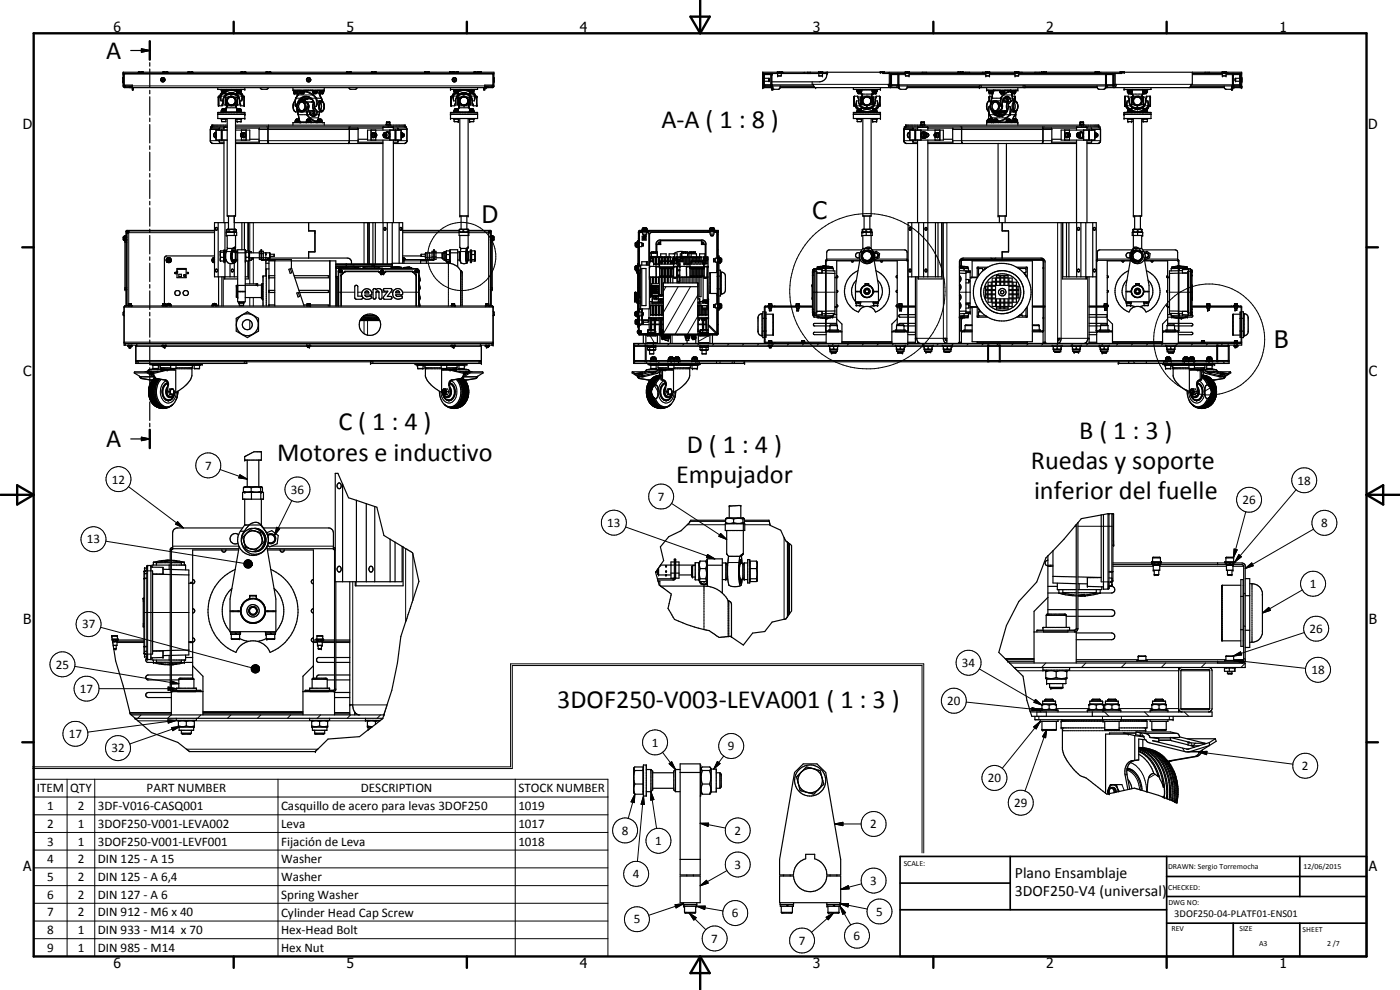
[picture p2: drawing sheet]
<svg xmlns="http://www.w3.org/2000/svg" width="420mm" height="297mm" viewBox="0 0 420 297" stroke-linecap="round" stroke-linejoin="round" font-family="sans-serif">
<defs><g id="words">
<g font-size="7.9">
<text x="31.9" y="17.7">A</text>
<text x="198.5" y="38.3">A-A ( 1 : 8 )</text>
<text x="101.5" y="129.2">C ( 1 : 4 )</text>
<text x="323.8" y="131.7">B ( 1 : 3 )</text>
<text x="31.9" y="134.2">A</text>
<text x="206.1" y="136">D ( 1 : 4 )</text>
<text x="83.2" y="138.2">Motores e inductivo</text>
<text x="309.4" y="140.6">Ruedas y soporte</text>
<text x="202.9" y="144.9">Empujador</text>
<text x="310.3" y="149.6">inferior del fuelle</text>
<text x="167.2" y="212.3">3DOF250-V003-LEVA001 ( 1 : 3 )</text>
</g>
<g font-size="7.2">
<text x="243.9" y="65.6">C</text>
<text x="144.6" y="67">D</text>
<text x="382.4" y="104.5">B</text>
</g>
<g font-size="4.7">
<text x="304.6" y="263.5">Plano Ensamblaje</text>
<text x="304.6" y="268.9">3DOF250-V4 (universal)</text>
</g>
<g font-size="4.2">
<text x="34" y="9.6">6</text>
<text x="104" y="9.6">5</text>
<text x="174" y="9.6">4</text>
<text x="244" y="9.6">3</text>
<text x="314" y="9.6">2</text>
<text x="384" y="9.6">1</text>
<text x="6.8" y="38.7">D</text>
<text x="410.6" y="38.7">D</text>
<text x="7" y="112.9">C</text>
<text x="410.8" y="112.9">C</text>
<text x="7" y="187.1">B</text>
<text x="410.8" y="187.1">B</text>
<text x="7" y="261.4">A</text>
<text x="410.8" y="261.4">A</text>
<text x="34" y="290.4">6</text>
<text x="104" y="290.4">5</text>
<text x="174" y="290.4">4</text>
<text x="244" y="290.4">3</text>
<text x="314" y="290.4">2</text>
<text x="384" y="290.4">1</text>
</g>
<g font-size="3.9">
<text x="61.5" y="140.9">7</text>
<text x="33.6" y="145.1">12</text>
<text x="87.3" y="148.2">36</text>
<text x="389.4" y="145.4">18</text>
<text x="197.4" y="150.2">7</text>
<text x="372.9" y="151.2">26</text>
<text x="182.2" y="158.1">13</text>
<text x="396.5" y="158.2">8</text>
<text x="26.1" y="163.1">13</text>
<text x="393.1" y="176.4">1</text>
<text x="24.6" y="188.5">37</text>
<text x="393" y="189.9">26</text>
<text x="16.8" y="200.6">25</text>
<text x="288.7" y="200.2">34</text>
<text x="393.6" y="202.2">18</text>
<text x="24" y="207.9">17</text>
<text x="284.3" y="211.5">20</text>
<text x="20.6" y="221.4">17</text>
<text x="33.5" y="225.7">32</text>
<text x="195.7" y="224">1</text>
<text x="218.4" y="225.1">9</text>
<text x="390.7" y="231">2</text>
<text x="11" y="237.7">ITEM</text>
<text x="21.1" y="237.7">QTY</text>
<text x="44" y="237.7">PART NUMBER</text>
<text x="108.3" y="237.7">DESCRIPTION</text>
<text x="155.6" y="237.7">STOCK NUMBER</text>
<text x="296.4" y="234.7">20</text>
<text x="14.2" y="243.1">1</text>
<text x="23.3" y="243.1">2</text>
<text x="29.4" y="243.1">3DF-V016-CASQ001</text>
<text x="84.4" y="243.1">Casquillo de acero para levas 3DOF250</text>
<text x="155.6" y="243.1">1019</text>
<text x="304.4" y="242.1">29</text>
<text x="14.2" y="248.4">2</text>
<text x="23.3" y="248.4">1</text>
<text x="29.4" y="248.4">3DOF250-V001-LEVA002</text>
<text x="84.4" y="248.4">Leva</text>
<text x="155.6" y="248.4">1017</text>
<text x="186.6" y="250.4">8</text>
<text x="220.4" y="250.4">2</text>
<text x="261.2" y="248.5">2</text>
<text x="14.2" y="253.7">3</text>
<text x="23.3" y="253.7">1</text>
<text x="29.4" y="253.7">3DOF250-V001-LEVF001</text>
<text x="84.4" y="253.8">Fijación de Leva</text>
<text x="155.6" y="253.7">1018</text>
<text x="196.7" y="253.5">1</text>
<text x="14.2" y="259">4</text>
<text x="23.3" y="259">2</text>
<text x="29.4" y="259">DIN 125 - A 15</text>
<text x="84.4" y="259.1">Washer</text>
<text x="189.9" y="263.4">4</text>
<text x="220.4" y="260.6">3</text>
<text x="14.2" y="264.3">5</text>
<text x="14.2" y="269.6">6</text>
<text x="23.3" y="264.3">2</text>
<text x="23.3" y="269.6">2</text>
<text x="29.4" y="264.3">DIN 125 - A 6,4</text>
<text x="29.4" y="269.6">DIN 127 - A 6</text>
<text x="84.4" y="264.4">Washer</text>
<text x="84.4" y="269.7">Spring Washer</text>
<text x="261.2" y="265.5">3</text>
<text x="14.2" y="275">7</text>
<text x="23.3" y="275">2</text>
<text x="29.4" y="275">DIN 912 - M6 x 40</text>
<text x="84.4" y="275">Cylinder Head Cap Screw</text>
<text x="219.7" y="275.2">6</text>
<text x="263" y="274.7">5</text>
<text x="14.2" y="280.3">8</text>
<text x="23.3" y="280.3">1</text>
<text x="29.4" y="280.3">DIN 933 - M14 x 70</text>
<text x="84.4" y="280.3">Hex-Head Bolt</text>
<text x="190.2" y="277">5</text>
<text x="14.2" y="285.6">9</text>
<text x="23.3" y="285.6">1</text>
<text x="29.4" y="285.6">DIN 985 - M14</text>
<text x="84.4" y="285.6">Hex Nut</text>
<text x="213.5" y="282.8">7</text>
<text x="239.7" y="283.4">7</text>
<text x="256.2" y="282">6</text>
</g>
<text font-size="3.1" x="352.4" y="275.2">3DOF250-04-PLATF01-ENS01</text>
<g font-size="2.4">
<text x="271.2" y="259.7">SCALE:</text>
<text x="350.6" y="260.8">DRAWN: Sergio Torremocha</text>
<text x="391.2" y="260.6">12/06/2015</text>
<text x="350.6" y="267">CHECKED:</text>
<text x="350.6" y="271.4">DWG NO:</text>
<text x="351.6" y="279.3">REV</text>
<text x="372" y="279.4">SIZE</text>
<text x="390.9" y="279.6">SHEET</text>
<text x="377.9" y="283.8">A3</text>
<text x="398.3" y="283.8">2 /7</text>
</g>
</g></defs>
<g fill="none" stroke="#000" stroke-width=".35">
<path d="M39.2 15.2h5.7M42.4 14.6l2.5 .6-2.5 .5zM44.9 12.4v5.5M44.9 18.8v1.1M37 21.7h111.2v.4h-111.2zM37 23.3v1.2M37.2 22.2l.1 3.7 2.1 .1v.3h-2l-.4-.3v-3.8h111.2v3.8l-.3 .3h-2v-.3l2.1-.1v-3.7M37.2 25.5h2.5v1.3h.3v-.5M37.3 25.5l.2 .3h2.2M37.5 22.1l-.1 .1M39.7 26.3h105.8M41.9 21.6v.1"/>
<path d="M42.5 21.6h.1M42.9 21.6l-1.3 .1M44.9 20.7v5.5M44.9 27.1v1.1M44.9 29v5.5M44.9 35.4v1.1M44.9 37.4v5.5M48.3 24.2l-.1-.2a.66 .66 0 0 1 .8-.7 .66 .66 0 0 1 .5 .9M48.3 24.1l.4 .5M48.3 24.1a.59 .59 0 0 1 .6-.8 .59 .59 0 0 1 .5 .8M48.4 24.3l.3 .2M48.7 24.5h.4"/>
<path d="M48.8 23.7l.3 .2-.1 .2h-.2zM49 21.7h1.2M49.2 21.6l.1 .1M49.3 21.6v.1M49.4 24.1l-.3 .4M49.5 24.2l-.4 .4M49.9 21.7h.1M56.5 21.7h1.2M56.7 21.6l.1 .1M56.8 21.6v.1M57.4 21.6v.1M64.8 39.8a.81 .81 0 0 0-.6 .8 .81 .81 0 0 0 .6 .8"/>
<path d="M64.8 39.9l-.1 .5 .1 .8M65.4 33.7h8.1v1.9h-8.1zM65.4 34.3h8.1M65.4 26.3v.5h8.1v-.5M65.9 38.4h1.3M65.9 38.4v.6M65.9 38.4l-.1 .6M65.9 28.9l.1 .1M66 29l.3 1.3M66 29h.1M66.4 26.8v.3h1.5v-.3M66.4 33.7v-.2h1.5v.2"/>
<path d="M66.4 35.6v.1h1.5v-.1M66.4 33.1h.4M66.4 33.1v.3M66.4 33.4h.4M66.4 33.4l.2 .1M66.5 39v3M66.5 35.7v.8h1.2M66.5 27.5h.2M66.6 33v-.2h1.1v.2M66.6 27.1v.5M66.6 27.7l-.7 1.2M66.6 33h1.1"/>
<path d="M66.6 27.6h1.1M66.6 33l-.2 .1M66.6 39v3M66.7 27.1l-.2 .1M66.7 28h.8M66.7 32.7h.8M66.7 27.8v.2M66.7 32.7v.1M66.8 33.1h.7M66.8 33.4h.7M66.8 33.1v.3M67 27.1l.1 .1"/>
<path d="M67.1 27.2v.3M67.1 27.5h-.1M67.1 27.5h.2M67.2 38.2h1M67.2 38.2v.8M67.3 29.1h.3v2.4h-.9M67.3 38.1l-.1 .1M67.3 27.1l-.2 .1M67.5 27.8v.2M67.5 32.7v.1M67.5 33.1v.3M67.5 33.4h.3"/>
<path d="M67.6 27.1l.2 .1M67.6 29.2h1a1.42 1.42 0 0 1 2.3 1.1M67.6 31.4h.1M67.7 29.2v2.2h.3M67.7 28.6l-.1 .1M67.7 28.6a4.5 4.5 0 0 1 3.5 0M67.7 27.1h.1M67.7 33l.1 .4M67.8 27.1l-.1 .7h-1.1v-.2M67.8 35.7v.7M67.8 32.6l-.2 .2zM67.8 27.5h-.2"/>
<path d="M67.8 27.5l-.1 .1M67.8 33.1h-.3M67.8 36.4l-.1 .1M67.8 33.4l-.1 .1M68 32.1l-.2 .5M68 32.1l-.1 .2M68.2 37.5h-4.6v.6M68.2 39h-3.4v3h3.4M68.2 38.1h-4.9l-.1 4.5 .6 .5h3.4M68.2 35.6v29.2h2.5v-29.2M68.6 28l-.9 .6M69 29l-.6 .3-.3 .6-.1 2.2"/>
<path d="M69.5 27.9a2.54 2.54 0 0 0-2.5 3l-.3 .3v.5h-1.1v-2.7l.3-.1M70.3 29.2h1M70.4 28.1h.1M70.5 28.1l1.1 1M70.7 39h4.3v3h-4.3M70.7 38.1h51.3l.1 4.3-.1 .3-.5 .4h-3.4M70.7 37.5h50.9v.6M70.7 38.4h7.1v4.3h-7.1M70.9 30.3v1.8M70.9 30.3l-.3 .8-.6 .5-.6 .1M70.9 32.1l.4 .7M70.9 32.1v.1"/>
<path d="M71 26.8v.3h1.5v-.3M71 33.7v-.2h1.5v.2M71 35.6v.1h1.5v-.1M71 33.1l.2 .4M71 33.1h.4M71.1 27.5h.2M71.1 35.7v.7M71.1 36.4l.1 .1M71.2 33v-.2h1.1v.2M71.2 29.2v2.2h-.3M71.2 31.4h.1M71.2 27.6v.2h1.1v-.2"/>
<path d="M71.2 33h1.1M71.2 27.6h1.1M71.2 27.1v.5M71.2 33l-.2 .1M71.3 27.1l-.2 .1M71.4 27.8v.2M71.4 32.7v.1M71.4 28h.7M71.4 32.7h.7M71.4 33.1h.7M71.4 33.4l-.3 .1M71.4 33.4h.7"/>
<path d="M71.4 33.1v.3M71.6 29.1h-.3v2.4h.9M71.6 27.1l.1 .1M71.7 27.2v.3M71.7 27.5h-.1M71.7 27.5h.2M71.9 27.1l-.2 .1M72.1 27.8v.2M72.1 32.7v.1M72.1 33.1v.3M72.1 33.4l.3 .1M72.2 27.1l.2 .1"/>
<path d="M72.3 33l.1 .5M72.3 27.7l.6 1.2M72.3 27.1h.1M72.3 35.7v.8h-1.1M72.3 27.1l.1 .1M72.4 27.5l-.1 .1M72.4 27.5h-.2M72.4 27.2v.3M72.4 33.1h-.3M72.4 21.7h1.3M72.4 33.4l-.1 .1M72.5 39v1"/>
<path d="M72.5 40l.7-.1a.7 .7 0 0 1 .4 .7 .7 .7 0 0 1-.5 .6l-.6-.1M72.5 40l-.3 .6 .3 .5M72.7 21.6v.1M72.8 21.6v.1M72.8 39.9a.72 .72 0 0 1 1 .6 .72 .72 0 0 1-.7 .8M72.8 29l-.3 1.3M72.9 29h-.1M72.9 28.9l.4 .1-.1 2.7h-1l-.6-2.6M72.9 28.9v.1M73.2 39.8a.77 .77 0 0 1 .5 .8 .77 .77 0 0 1-.7 .7l-.2-.1M73.4 21.6h.1M73.9 39v3"/>
<path d="M78.1 26.3l.4 .5h1.6l.4-.5M80 21.7h1.2M80.2 21.6v.1M80.3 21.6v.1M80.5 38.1l-.1 4.5 .3 .5M80.8 21.6v.1M80.9 21.6v.1M87.9 26.3v.8h9.4v-.8M87.9 37.5v-.7h9.4v.7M88 27.1v.1h1.5v-.1M88.1 27.3v.4h1.3v-.4M88.1 27.3h.7"/>
<path d="M88.1 27.6h.7M88.2 27.7v.3h1.1v-.3M88.2 27.2l-.1 .1M88.4 28h.7M88.4 28h.1M88.5 36.8v-.2h1.5v.2M88.5 30.4a2.12 2.12 0 0 0 .2 3.2h.7M88.6 36.6v-.5h1.3v.5M88.6 36.2h.7M88.6 36.5h.7M88.7 36.1v-.2h1.1v.2M88.8 27.3h.6"/>
<path d="M88.8 27.6h.6M88.8 27.3v.3M88.9 35.8h.8zM88.9 35.8v.1M89.1 33l.3 .4M89.1 33h.2M89.1 28h.1M89.2 32.8l-.1 .2M89.3 33l.1 .1M89.3 36.2v.3M89.3 36.2h.6M89.3 36.5h.6"/>
<path d="M89.3 32.9v.1M89.3 27.2l.1 .1M89.4 33l.3 2.9M89.9 36.3l.2 .5M89.9 27.1v.1h1.5v-.1M90.1 27.3l-1.5 2.5 .1 2.1M90.1 27.3v.7h1.2v-.3M90.1 27.6h.6M90.1 27.3h.6M90.2 30.2h.1M90.2 30.1v.1M90.2 30.2l1.2 .2a1.93 1.93 0 0 1 1.2 2.2"/>
<path d="M90.3 30.3a1.74 1.74 0 0 0-1.3 1.4 1.74 1.74 0 0 0 .7 1.7h.2a1.6 1.6 0 0 0 2-.6l.3-.9M90.3 28h.8M90.3 28h.1M90.6 30.6a1.42 1.42 0 0 0-1 1.3 1.42 1.42 0 0 0 1 1.4M90.7 27.3h.6M90.7 27.6l.6 .1M90.7 27.3v.3M91 30.1h.1M91.1 28h.1M91.3 27.2v.1M91.3 27.3h.1M91.3 27.3v.4h-1.2"/>
<path d="M91.6 29.8l-.3 .5M91.8 30.6a1.49 1.49 0 0 1 .8 2M91.9 29l1.1 .3 1 1M91.9 30.6h2.2M91.9 36.8v-.2h1.5v.2M92 36.6v-.5h1.2v.5M92 30.6l.5 .5 .2 .5M92 36.2h.6M92 36.5h.6M92 23.9a.6 .6 0 0 1 .9-.5 .6 .6 0 0 1 .1 1l-.2 .1M92 23.9l.4 .7M92.1 36.1v-.2h1.1v.2"/>
<path d="M92.1 24.1v.2M92.2 35.8v.1M92.2 35.8h.8M92.3 24.4l.1 .1M92.3 29.6l1.3 .2M92.4 24.6h.4M92.5 23.7l.4 .2-.2 .2-.3-.2zM92.6 32.6l.1 .7M92.6 36.2v.3M92.6 29.6l-1.1 .2-.5 .4M92.6 36.2h.6M92.6 36.5h.6"/>
<path d="M92.7 33.2h1.7M92.7 33.3l.1 .3a1.37 1.37 0 0 0 1.2 1.2M92.7 31.7l-.2 .8M92.7 23.3l-.5 .2-.2 .5M92.8 23.4l.2 .1M93 35.8v.1M93 23.5l.3 .5-.5 .6M93 33.8l-.1 .2M93.1 33.7h1.4M93.1 34.2h.1M93.4 33.2l.4 .1M93.8 27.1v.1h1.5v-.1"/>
<path d="M93.9 30.6h.2M93.9 27.3v.4h1.3v-.4M93.9 27.6h.7M93.9 27.3h.7M94 31.5a1.28 1.28 0 0 0 1.1 1.8M94 30.3l.1 .3M94 33.3h-.2M94 30.3l-.5 .3M94 27.7v.3h1.1v-.3M94 27.2l-.1 .1M94.1 30.5l-.7 .1M94.1 33.2l-.3 .1"/>
<path d="M94.2 28h.7M94.2 30.7a2.24 2.24 0 0 0 .1 2.5M94.2 30.8l-.2 .4M94.2 28h.1M94.3 33.2l-.2 .1M94.6 27.3v.3M94.6 27.6h.6M94.6 27.3h.6M94.9 28h.1M95.2 27.3l1.2 2 .3 1.1M95.2 36.8v-.2h1.5v.2M95.4 36.3l-.3 .5"/>
<path d="M95.4 36.2h.6M95.4 36.5h.6M95.4 36.1v-.2h1.2v.7M95.6 35.8h.7M95.6 35.8v.1M95.7 27.1v.1h1.5v-.1M95.9 27.3v.4h1.2M95.9 27.3h.6M95.9 27.6h.6M95.9 33.6l-.4 2.3M96 36.2h.6M96 36.2v.3"/>
<path d="M96 27.2l-.1 .1M96 36.5h.6M96.1 28h.7M96.1 28h.1M96.2 30.7a.6 .6 0 0 1 .7 0 .6 .6 0 0 1 .3 .7v.2a1.39 1.39 0 0 1-.7 1.7l-.3-.2M96.2 30.8l.3 1.1-.3 1.2M96.2 30.7a2.39 2.39 0 0 0 0 2.4M96.3 35.8v.1M96.5 27.3v.3M96.5 27.3h.6M96.5 27.6h.6M96.6 36.1h-1.2v.5"/>
<path d="M96.7 30.4a2.1 2.1 0 0 1-.2 3.2l-1.2-.1-.7-.8-.5-2.1M96.7 30.4a1.49 1.49 0 0 0-1.8 1.5M96.8 28h.1M97.1 27.2v.1M97.1 27.3v.7h-1.1v-.3M104 21.7h1.3M104.3 21.6v.1M104.4 21.6v.1M104.7 26.3l.4 .5h1.6l.5-.5M104.8 38.1v4.3l-.2 .7M105 21.6v.1M105.1 21.6l-.1 .1"/>
<path d="M110.3 39h10.1v3h-10.1zM111.4 39v3M111.6 21.7h1.2M111.8 21.6v.1M111.9 21.6v.1M112 39.8a.73 .73 0 0 0-.4 .9 .73 .73 0 0 0 .8 .5M112.4 39.9l-.2-.1a.76 .76 0 0 0-.8 .7 .76 .76 0 0 0 .7 .8M112.5 21.6v.1M112.6 21.6v.1M112.8 39v1M114.9 38.4h-7.5v4.3h7.5M114.9 38.2h3.2"/>
<path d="M114.9 38.2v.8M115.1 38.1l-.2 .1M115.2 39.9l1.2-.1a.9 .9 0 0 1 .4 .8 .9 .9 0 0 1-.6 .8h-.6a.87 .87 0 0 1-.4-1.5zM115.9 37.5h1.2M115.9 37.4v-.1h1.1v.1M116 37.3v-.7h1v.7M116.3 39.5a1.07 1.07 0 0 1 .6 1 1.07 1.07 0 0 1-.6 1M116.4 39.5l-.6 .3M117 39v3M117.9 38.1l.2 .1M118.1 38.2v.8M118.1 38.4h1.3v.6"/>
<path d="M118.6 39v3M118.8 39v3M119.4 38.6l.1 .1M120.4 39.8h.2M120.4 39.9l.2 .4-.2 .9M120.5 39.8h.1M120.6 39.8l.3 .8M120.7 39.8l.2 .2M127.5 21.7h1.2M127.8 21.6v.1M128.4 21.6h.1M135 21.7h2.5"/>
<path d="M135.2 33.7h8.1v1.9h-8.1zM135.2 34.3h8.1M135.2 26.3v.5h8.1v-.5M135.2 21.6l.1 .1M135.3 21.6v.1M135.8 24.2a.63 .63 0 0 1 .3-.9 .63 .63 0 0 1 .9 .4 .63 .63 0 0 1-.4 .8M135.8 24.2l.4 .4M135.8 24.1l.4 .4M135.8 29h.1M135.9 21.6v.1M136.1 30.3l-.3-1.4h-.4v2.8h1.1l.2-.7M136.2 24.5h.4"/>
<path d="M136.2 26.8v.3h1.5v-.3M136.2 33.7v-.2h1.5v.2M136.2 35.6v.1h1.5v-.1M136.3 23.7l.3 .2-.1 .2h-.2zM136.3 35.7v.7M136.3 27.5l.1 .3h1.1v-.2M136.3 27.5l1.2 .1M136.3 33.1h.6M136.3 33.4h.6M136.3 33.5h.1M136.3 36.4v.1M136.3 21.6v.1"/>
<path d="M136.3 27.5h.2M136.4 27.1l-.1 .4M136.4 33l-.1 .5M136.4 27.7l-.6 1.2M136.4 33h1.1M136.5 27.1l-.2 .1M136.6 27.8v.2M136.6 32.7v.1M136.6 28h.7M136.6 32.7h.7M136.7 31h.1M136.8 27.1l.2 .1"/>
<path d="M136.9 24.3l-.3 .3M136.9 23.7a.6 .6 0 0 0-.5-.4 .6 .6 0 0 0-.6 .4v.4M136.9 24.1v.2M136.9 33.1h.7M136.9 33.4h.7M136.9 33.1v.3M137 27.5h-.2M137 27.5h.1M137 27.2v.3M137.1 29.1h.3v2.4h-.9M137.1 27.1l-.1 .1M137.2 21.6l-.1 .1"/>
<path d="M137.3 27.8v.2M137.3 32.7v.1M137.4 28.7l-.1 .1a2.71 2.71 0 0 0-.5 2.1l-.1 .1M137.4 31.4h.1M137.4 28.7a4.4 4.4 0 0 1 3.7 0l.3 .4M137.5 32.8h-1.1v.2M137.5 32.8v.2M137.5 31.4h.3M137.5 33l.1 .5M137.6 32.6l-.2 .2M137.6 27.2l-.1-.1v.5M137.6 35.7v.8h-1.3"/>
<path d="M137.6 27.5h-.2M137.6 33.5h-.1M137.7 32.1v.2M137.7 32.2l-.1 .4M137.8 32l-.1 .1M138 35.6v29.2h2.5v-29.2M138.4 29.2a1.41 1.41 0 0 1 2.3 .8v2.2M138.4 29.2l-.5 .7-.2 2.2M138.4 29.2h-1M138.4 28l-.9 .6M139.3 27.9l-1.1 .2-.8 .6M140.1 29.2h.9"/>
<path d="M140.2 28.1l.8 .5M140.7 30.6l-.7 .9-.7 .2M140.7 32v.1M140.7 32.1v.1M140.7 32.2l.4 .6M140.8 26.8v.3h1.5v-.3M140.8 33.7v-.2h1.5v.2M140.8 35.6v.1h1.5v-.1M140.9 27.5h.2M140.9 35.7v.8h1.2M140.9 33.1h.7M140.9 33.4h.7"/>
<path d="M140.9 33.5h.1M141 27.1v.5M141 33v-.2h1.1v.2M141 29.2v2.2h-.3M141 27.6v.2h1.1v-.2M141 31.4h.1M141 33h1.1M141 27.6h1.1M141 33l-.1 .5M141.1 27.1l-.2 .1M141.2 27.8v.2M141.2 32.7v.1"/>
<path d="M141.2 28h.7M141.2 32.7h.7M141.4 27.1l.2 .1M141.4 29.1h-.4v2.4h1M141.6 33.1h.6M141.6 27.2v.3M141.6 33.1v.3M141.6 27.5h-.2M141.6 27.5h.1M141.6 33.4h.6M141.7 27.1l-.1 .1M141.9 27.8v.2"/>
<path d="M141.9 32.7v.1M142 27.1l.2 .1M142.1 27.7l.6 1.2M142.1 27.1v.5M142.1 33l.1 .5M142.2 27.5h-.2M142.2 35.7v.7M142.2 33.5h-.1M142.2 36.4l-.1 .1M142.4 21.7h2M142.6 21.6l.1 .1M142.7 21.6v.1"/>
<path d="M142.7 28.9l-.3 1.4M142.7 28.9l.4 .1-.1 2.7h-1l-.6-2.6M143.3 21.6h.1M143.7 21.6l-.1 .1M144 21.6v.1M145.5 25.8h2.2l.3-.3h-2.5v1.3h-.3v-.5M147.7 22.1l.2 .1M148.2 24.5h.1M148.2 23.3h.1M228.9 24.5h.1M228.9 23.3h.1M228.9 26h.1"/>
<path d="M228.9 26l.4 .3M229.2 22.2v3.7l2.5 .1M229.2 25.5l.1 .2zM229.2 22.2h.1M229.3 22.2h-.4v4.1h2.8M229.3 25.7l14.9 .1M229.3 22.1v.1M229.3 22.1l-.1 .1M229.4 23.5h1.4v.9h-1.4M229.4 22.1h-.1M229.5 22.3l1.9 .1v3.1l-2-.1zM230.8 23.6v.7"/>
<path d="M231.3 26v.3M231.4 25.4l-.1 .1M231.4 22.1l.3 .3M231.7 22.1v4.7h.2v-1M231.7 25.4l-.3 .4M233.3 21.6h1.5M233.4 22.1v.7h1.1v-.7M233.9 21.6v.1M234 21.6v.1M234.1 25.8v.7l-.4 .3h-1.6l-.4-.5M234.1 26h10.2M234.5 21.6l-.1 .1"/>
<path d="M234.7 21.6v.1M234.8 21.6l-.1 .1M242.4 21.7v.4M243.2 21.7v.4M243.7 24.6v.7h.4l.2 .8 .3 .2M245.6 21.6l1.2 .1M245.7 22.1v.7h1.1v-.7M245.7 21.7h.1M246.2 21.6h.1M246.8 21.6v.1M248.2 21.7a2.42 2.42 0 0 1-2.3 2.9h-14.2M248.4 21.7v.4h-19.5v-.4h143.7v.4h-14.8"/>
<path d="M256.1 33.7h8.1v1.9h-8.1zM256.1 34.3h8.1M256.1 26.3v.5h8.1v-.5M256.7 31.7h.1M256.7 31.7l.6 1.2M257.1 30.3l-.4 1.4M257.1 26.8v.3h1.5v-.3M257.1 33.7v-.2h1.5v.2M257.1 35.6v.1h1.5v-.1M257.2 27.5h1.4M257.2 27.5h.1M257.2 27.2h.1"/>
<path d="M257.2 27.2v.3M257.2 27.5l.1 .3h1.2M257.2 33.1h.7M257.2 33.4h.7M257.2 27.1v.1M257.2 35.7v.7M257.2 33.5h.1M257.2 36.4l.1 .1M257.3 33v-.2h1.2v.2M257.3 33h1.2M257.3 27.1l-.1 .1M257.3 33l-.1 .5"/>
<path d="M257.4 29.1h1v2.4h-.3M257.5 27.1v.1M257.5 28h.8M257.5 32.7h.8M257.5 27.8v.2M257.5 32.7v.1M257.5 27.5h.2M257.5 27.5h.1M257.5 27.2v.3M257.7 29.6l-.3-.3v-.4h-1l-.1 2.8h.4M257.7 27.1l-.2 .1M257.7 29.6h.1"/>
<path d="M257.8 29.6v1.4l.6 .9M257.9 33.1h.6M257.9 33.4h.6M257.9 33.1v.3M258.1 27.1l.2 .1M258.3 27.5h.1M258.3 27.5h-.2M258.3 27.2v.3M258.3 27.8v.2M258.3 32.7v.1M258.3 27.1v.1M258.3 31.9h.1"/>
<path d="M258.3 27.8l.2 .2M258.4 31.4h.1M258.4 27.9l.4 .8v2l.5 .7M258.4 31.9l.2 .3M258.4 31.4h.9M258.5 27.1l.1 .4M258.5 33v.5M258.5 32l.1 .2M258.5 35.7v.8h-1.2M258.5 33.5h.1M258.5 28v.1M258.6 27.5l-.1 .3"/>
<path d="M258.6 32.2l.8 .4 .8 .2-.5-.1M258.6 28.4l.1 .1M258.6 32.2l.9 .4M258.8 29.2h-.4M258.9 35.6v29.2h2.5v-29.2M259.5 31.5l.5 .2M260.2 28.9l1 .4 .4 1M260.3 32.8h.1M261.2 32.5v.1M261.2 32.5l-.3 .1M261.4 32.4l-.2 .1M261.6 29.2h.4"/>
<path d="M261.6 30.3a1.43 1.43 0 0 1-.8 1.3 1.43 1.43 0 0 1-1.5-.2M261.7 28.4v.2M261.7 26.8v.3h1.5v-.3M261.7 33.7v-.2h1.5v.2M261.7 35.6v.1h1.5v-.1M261.8 27.2l.1 .6M261.9 33.1h.6M261.9 33.4h.6M261.9 35.7v.8h1.2v-.8M261.9 27.1l-.1 .1M261.9 33.5h.1M261.9 32l-.7 .5"/>
<path d="M261.9 33v-.2h1.1v.2M261.9 29.2v2.2h-.8M261.9 31.4h.1M261.9 33h1.1M261.9 33v.5M262 27.1l.2 .1M262 27.8l-.3 .6-.1 1.9M262.1 28h.7M262.1 32.7h.7M262.1 27.8v.2M262.1 32.7v.1M262.2 27.5h.1"/>
<path d="M262.2 27.5h-.2M262.2 27.2v.3M262.3 31.5l.7-2.6h1v2.8M262.3 31.5a3.1 3.1 0 0 1-3.9 .4M262.3 27.1l-.1 .1M262.5 33.1h.6M262.5 33.4h.6M262.5 33.1v.3M262.7 27.1l.1 .1M262.8 27.5h.2M262.8 27.5h-.1M262.8 27.2v.3"/>
<path d="M262.8 27.8v.2M262.8 32.7v.1M263 29.1h-1v2.4h.3M263 27.1l-.2 .1M263 27.1l.2 .1M263 33l.1 .5M263.1 27.1l.1 .1M263.1 33.5h-.1M263.2 27.5l-.2 .3h-1.1M263.2 27.5h-1.3M263.2 27.2v.3M263.3 30.3l.4 1.4"/>
<path d="M263.7 31.7h.2M263.7 31.7h.1M263.7 31.7l-.7 1.2M264 31.7h-.1M264.2 21.6h1.2M264.7 21.6v.1M264.8 21.6v.1M265 21.7v.4h71.6v-.4M265.3 21.6h.1M266.9 22.1v3.2M266.9 25.3l.3 .5h67.2l.2-.5M267.3 25.3h-.7l.1 .6 .4 .4"/>
<path d="M267.3 22.1v3.3l.2 .4M267.3 25.8v.5M267.5 22.4h2v3.1h-2zM267.7 22.1l-.4 .3M269.4 22.1l.4 .2v3.3l-.2 .2M269.5 25.5h.1M269.8 25.8v.5h-35.7M271.7 22.1v.7h1.1v-.7M271.8 21.7h1M271.8 38.1v-.6h58v.6M272.1 21.7v.4M272.2 21.6v.1"/>
<path d="M272.3 25.8l-.1 .7-.4 .3h-1.6l-.4-.6M272.3 26.3h57M272.3 26h21.6M272.3 21.6v.1M273 39.8a.81 .81 0 0 0-.7 .8 .81 .81 0 0 0 .7 .8M273 39h10.1v3h-10.1zM273 39.9l-.1 .4 .1 .9M274 38.7l-.1 .3M274 38.4h1.4M274 38.4v.6M274 38.4v.2M274.6 39v3"/>
<path d="M274.8 39v3M275.4 38.2h3.1M275.4 38.2v.8M275.5 38.1l-.1 .1M276.3 37.4l1.2 .1M276.4 39v3M276.4 36.7h.1M276.5 37.3v.1l-.1-.8h1l.1 .8M277.4 39.6a.93 .93 0 0 0-.9 1 .93 .93 0 0 0 .9 .9M277.5 37.3h-1.2v.2M277.6 39.6l.3 .2M277.6 39.6l-.6 .4"/>
<path d="M277.6 39.6l-.9 .4M277.9 39.8l-.6 .2-.1 .9 .5 .4 .6-.2M277.9 39.8l.4 .2M277.9 39.8a.79 .79 0 0 0-.5 .7 .79 .79 0 0 0 .5 .8l-.3 .2M278.3 38.1l.2 .1M278.5 38.4h7.5v4.3h-7.5M278.5 38.2v.8M280.6 40l.8-.1 .3 .4v.5l-.3 .3h-.8M280.6 39v1M280.6 40l-.2 .3 .2 .8M281 39.9a.72 .72 0 0 1 1 .5 .72 .72 0 0 1-.7 .9M281.4 39.8a.83 .83 0 0 1 .4 .8 .83 .83 0 0 1-.5 .7"/>
<path d="M282.1 39v3M287.5 21.6l1.5 .1M287.6 21.6v.1M288.2 21.6l.1 .1M288.3 21.6v.1M288.6 38.1v4.3l.2 .7M293.9 25.8v.5M295.8 21.6h1.2M295.8 21.6l.1 .1M295.9 22.1v.7h1.1v-.7M296.1 26.3v.8h9.4v-.8M296.1 36.8h9.4v.7"/>
<path d="M296.4 36.1v-.2h1.1v.2M296.4 36.1h1.1M296.4 36.1l-.2 .4h.4M296.4 21.6v.1M296.4 36.1l.2 .1M296.5 35.8h.8M296.5 35.8v.1M296.6 36.2h.7M296.6 36.5h.7M296.6 36.2v.3M296.7 27.1v.1h1.5M296.7 33.7v1.9h.9"/>
<path d="M296.7 34.3h.2M296.7 33.7h.1M296.7 27.3h.4M296.7 27.3l.2 .4M296.7 27.6l.2 .1M296.7 33.6v.2M296.7 34l1.4 2.4M296.8 31.9l-.1 1.7M296.9 30.3h.6M296.9 27.7v.3h1.1v-.3M296.9 27.7h1.1M296.9 30.3a2.21 2.21 0 0 0-.2 3.2"/>
<path d="M296.9 27.2l-.2 .1M297 21.6v.1M297 28h.8M297 28h.1M297.1 27.3h.7M297.1 27.6l-.2 .1M297.1 27.6h.7M297.1 27.3v.3M297.2 30.8l.1 .3M297.2 30.8h.2M297.3 36.5l.2 .1M297.3 36.2v.3"/>
<path d="M297.3 35.8v.1M297.4 30.8l.1 .1M297.5 36.1l-.2 .1M297.5 36.1l.1 .1M297.5 36.5v.1M297.5 30.7l-.1 .1M297.5 30.4l-.3 .4M297.6 36.8v-.2h-1.4l-.1 .9M297.6 36.2l-.1 .4M297.7 30.9a1.25 1.25 0 0 1 2 1 1.25 1.25 0 0 1-2 1l-.4-.7v-.6zM297.8 28.9h-.8l-.1 1.4M297.8 27.6l.2 .1"/>
<path d="M297.8 27.3v.3M297.8 28h.1M297.8 36.4l.1 .1M297.8 36v.4M297.9 36.5h.2M297.9 28l-.4 2.8M298 27.2l.1 .1h-.3M298.1 36.8v-.2h1.5v.2M298.1 36.2v.3M298.1 27.7h-.1M298.1 36.5h.4M298.1 36.2h.4"/>
<path d="M298.1 36.5l.2 .1M298.2 27.1l-.2 .6M298.2 27.1l-.1 .3M298.3 36.1v-.2h1.1v.2M298.3 36.1h1.1M298.3 36.1l-.2 .1M298.4 33.7h.8l1.5 .5M298.5 35.8h.7M298.5 36.5h.7M298.5 36.2h.7M298.5 35.8v.1M298.5 36.2v.3"/>
<path d="M298.7 30.6a1.42 1.42 0 0 0-1 1.3 1.42 1.42 0 0 0 1 1.4M299.2 36.5h.3M299.2 36.2v.3M299.2 35.8v.1M299.4 36.1l.1 .1M299.4 33.5l.4 .5M299.5 36.2h.1M299.5 36.2h-.3M299.5 33.7h2.5M299.5 36.5l-.1 .1M299.5 36.2v.3M300 33.2h2.3l-.3 .1"/>
<path d="M300 27.1v.1h1.5v-.1M300 27.3h.4M300 27.3l.2 .4M300 27.6h.4M300.2 27.7v.3h1.1v-.3M300.2 27.7h1.1M300.2 27.2l-.2 .1M300.4 27.3h.7M300.4 28h.7M300.4 27.6h.7M300.4 27.3v.3M300.4 28h.1"/>
<path d="M300.7 31.4l.1 1.1-.7 .7M300.7 31.2l.1 .3M300.8 30.6h1.8M300.8 31.6l-.2 1-.7 .7M301.1 29.9l.1 .1M301.1 27.3h.4l-.2 .4M301.1 27.6l.2 .1M301.1 27.3v.3M301.1 28h.1M301.3 30.1v.1M301.3 27.2l.2 .1M301.5 27.7h-.2"/>
<path d="M301.6 33.2l.2 .1M301.7 33.3l.5 .2M301.8 34l-.4 .4-1.4 .4M301.8 34l-1.3 .2M302 36.8v-.2h1.5v.2M302 30.5h.1M302 33.3h.2M302 30.5l.3 .1M302 33.8l-.2 .2M302 30.5l-.4 .1M302.1 32l.3 1M302.2 29l-.7 .3a4.7 4.7 0 0 0-.9 3.3l-.1 .1a1.88 1.88 0 0 1-3.2 0 1.64 1.64 0 0 1 1.1-2.4 1.64 1.64 0 0 1 2 1.6"/>
<path d="M302.2 36.1v-.2h1.1v.2M302.2 36.1h1.1M302.2 36.1l-.2 .4h.3M302.2 36.1l.1 .1M302.2 33.5l-.2 .3M302.2 30.6h.3l-.1 .2M302.3 36.5h.8M302.3 35.8h.8M302.3 36.2h.8M302.3 35.8v.1M302.3 36.2v.3M302.3 30.7a2.39 2.39 0 0 0 0 2.4"/>
<path d="M302.4 30.8l-.3 .9M302.7 30.1l-1.4 .1M303.1 36.2h.3M303.1 36.5h.3M303.1 35.8v.1M303.1 36.2v.3M303.3 30.5l-.8 .1M303.3 36.1l.1 .1M303.4 27.1l.2 .6M303.4 27.1v.3M303.4 36.2v.3M303.4 27.6l.2 .1"/>
<path d="M303.4 36.5l-.1 .1M303.6 27.7v.3h1.1v-.3M303.6 27.7h1.1M303.6 27.2l-.2 .1h.4M303.7 36v.5h-.3M303.7 28l.4 2.3M303.8 28.9h.8l.1 1.4M303.8 28h.7M303.8 28h.1M303.8 27.3h.7M303.8 27.6l-.2 .1M303.8 27.6h.7"/>
<path d="M303.8 27.3v.3M303.9 36.8v-.2h1.5v.2M304.1 36.1v-.2h1.1v.2M304.1 36.1h1.1M304.1 36.1l-.2 .4h.4M304.1 36.1l.2 .1M304.3 35.8h.7M304.3 35.8v.1M304.3 36.2h.7M304.3 36.5h.7M304.3 36.2v.3M304.4 30.7a.63 .63 0 0 1 .7 0 .63 .63 0 0 1 .3 .7 1.43 1.43 0 0 1-.7 1.9l-.3-.2"/>
<path d="M304.4 30.7a2.39 2.39 0 0 0 0 2.4M304.4 30.8l.3 1.1-.3 1.2M304.5 27.3h.4M304.5 27.6l.2 .1M304.5 27.3v.3M304.5 28h.1M304.6 21.7h1.1M304.6 22.1v.7h1.1v-.7M304.7 30.3a2.1 2.1 0 0 1 0 3.3 1.82 1.82 0 0 1-1.6-1.7M304.7 34.3h.1M304.7 30.3h-1.1l-.3 .2a2.03 2.03 0 0 0-.8 2.1l-.3 .9M304.7 27.2l.2 .1"/>
<path d="M304.8 33.5v2.1h-.8M304.8 33.8l-1.4 2.6M304.9 27.1v.1h-1.5M304.9 27.3l-.2 .4M304.9 27.7h-.2M305 36.2v.3M305 35.8v.1M305.1 21.6v.1M305.2 36.1l.2 .4h-.4M305.2 21.6v.1M305.2 36.1l-.2 .1M307.7 26h21.6"/>
<path d="M307.7 25.8v.5M312.5 21.6l1.5 .1M312.6 21.6v.1M313 38.1v4.3l-.3 .7M313.3 21.6v.1M318.5 39h10v3h-10zM319.5 39v3M320.2 39.8a.73 .73 0 0 0-.5 .9 .73 .73 0 0 0 .9 .5M320.6 39.9l-.3-.1a.76 .76 0 0 0-.7 .7 .76 .76 0 0 0 .7 .8M321 40l-.8-.1-.3 .4v.5l.3 .3h.8M321 39v1M321 40l.2 .3-.2 .8"/>
<path d="M323.1 38.2h3.1M323.1 38.4h-7.6v4.3h7.6M323.1 38.2v.8M323.2 38.1l-.1 .1M323.4 39.9l1.1-.1a.9 .9 0 0 1 .5 .8 .9 .9 0 0 1-.6 .8h-.6a.92 .92 0 0 1-.4-1.5zM324 39.8a.73 .73 0 0 1 1.2 .4M324 37.5h1.3M324.2 37.4v-.8h.9l.1 .8M324.2 37.3l.1 .1M324.4 39.5a1.15 1.15 0 0 1 .2 2M325.2 37.3h-1.1v.1M325.2 39v3"/>
<path d="M326.1 38.1l.1 .1M326.2 38.4h1.4M326.2 38.2v.8M326.8 39v3M326.9 39v3M327.6 38.4v.2M327.6 38.4v.6M328.5 39.8h.2l.4 .8M328.5 39.9l.2 .4-.2 .9M328.8 39.8a.83 .83 0 0 1 0 1.5M329.2 21.6l.1 .1M329.3 25.8v.5l.5 .5h1.5l.5-.6"/>
<path d="M329.3 21.6v.1M329.5 21.7v.4M329.8 21.6l-1.1 .1M331.8 25.8v.5h35.6M332.1 22.4h1.9v3.1h-1.9zM332.1 25.5h.1M332.2 22.1l-.4 .2v3.3l.2 .2M333.9 22.1l.4 .3M334.3 25.3h.7l-.2 .6-.4 .4M334.3 22.1v3.3l-.3 .4M334.3 25.8v.5M334.7 22.1v3.2"/>
<path d="M336.2 21.6l1.1 .1M336.8 21.6v.1M337.3 33.7h8.1v1.9h-8.1zM337.3 34.3h8.1M337.3 26.3v.5h8.1v-.5M337.9 31.7h-.4v-2.7l1.1-.1 .4 2.1 .5 .9M338.3 30.3l-.4 1.6 .6 1M338.3 26.8v.3h1.5v-.3M338.3 33.7v-.2h1.5v.2M338.3 35.6v.1h1.5v-.1M338.4 27.2l.1 .6h1.1M338.4 27.5h1.3"/>
<path d="M338.4 33.1h.1M338.4 33.5h.1M338.4 27.1v.1M338.4 33.1v.4M338.4 35.7v.7M338.4 36.4l.1 .1M338.5 33.1h.6M338.5 33.4h.6M338.5 33v-.2h1.1v.2M338.5 33h1.1M338.5 27.1l-.1 .1M338.5 33l-.1 .1"/>
<path d="M338.6 29.1h.9v2.4h-.3M338.6 27.1l.1 .1M338.7 28h.8M338.7 32.7h.8M338.7 27.8v.2M338.7 32.7v.1M338.7 27.2v.3M338.7 27.5h.2M338.7 27.5h-.1M338.9 29.6h.1M338.9 27.1l-.2 .1M339.1 33.1h.6"/>
<path d="M339.1 33.4h.6M339.1 33.1v.3M339.2 27.1l.3 .1M339.5 27.5h.1M339.5 27.5h-.3M339.5 27.2v.3M339.5 27.8v.2M339.5 32.7v.1M339.5 31.9h.1M339.5 31.4h.1M339.5 27.1v.1M339.5 31.9l.3 .3"/>
<path d="M339.5 27.8v.1M339.5 27.9l.2 .1zM339.5 27.8l.2 .2M339.6 29.2v2.2h.9M339.6 27.1l.2 .1M339.6 33l.1 .5M339.7 32l.1 .2M339.7 28l.2 .5M339.7 28v.1M339.7 35.7v.8h-1.2M339.7 27.1l.1 .1M339.7 33.5h-.1"/>
<path d="M339.8 27.2l-.2 .6M339.8 32.2l.8 .4 .8 .2-.2-.1M339.8 32.2l1.1 .5M339.9 28.4l.2 2.5 .4 .5M339.9 29.2h-.4M340.1 35.6v29.2h2.5v-29.2M340.5 31.4l.2 .1M340.7 31.5l.5 .2M341.4 28.9l1 .4 .4 1M341.4 32.8h.2M342.4 32.5v.1M342.8 29.2h.4"/>
<path d="M342.8 30.3a1.41 1.41 0 0 1-1.6 1.4M342.9 28.4l-.1 .2M342.9 26.8v.3h1.5v-.3M342.9 33.7v-.2h1.5v.2M342.9 35.6v.1h1.5v-.1M343 27.5h1.4M343 27.5l.1 .3M343.1 33.1h.6M343.1 33.4h.6M343.1 35.7v.8h1.2M343.1 33.5h.1M343.1 33v-.2h1.1v.2"/>
<path d="M343.1 29.2v2.2h-.8M343.1 31.4h.1M343.1 33h1.1M343.1 27.1l-.1 .4M343.1 33v.5M343.1 32l-.9 .6M343.2 27.8l-.4 .6v1.9M343.2 27.1l.1 .1M343.3 28h.8M343.3 32.7h.8M343.3 27.5h.2M343.3 27.5h-.1"/>
<path d="M343.3 27.2v.3M343.3 27.8v.2M343.3 32.7v.1M343.5 27.1l-.2 .1M343.5 31.5h.1M343.5 31.5a1.91 1.91 0 0 1-1.7 .8h-1.2l-1-.4M343.6 31.4l-.1 .1M343.7 33.4h.6M343.7 33.1h.6M343.7 33.1v.3M343.8 29.6l-.2 1.8M343.8 29.6h.1"/>
<path d="M343.9 29.6l.2-.7h1.1l.1 2.8h-.4M343.9 27.1l.2 .1M344.1 27.5h.1M344.1 27.5h-.2M344.1 27.2v.3M344.1 27.8v.2M344.1 32.7v.1M344.1 29.1h-.9v2.4h.3M344.1 27.1v.1M344.2 27.1l.2 .1M344.2 33l.1 .5M344.3 27.1l.1 .1"/>
<path d="M344.3 35.7v.7M344.3 33.5h-.1M344.3 36.4v.1M344.4 27.5l-.2 .3h-1.1M344.4 27.2v.3M344.5 30.3l.4 1.4M344.9 31.7l-.7 1.2M357.2 26h10.2M357.8 21.7v3.6h-.3l-.6 1M366.8 22.1v.7h1.1v-.7M367.4 21.6v.1M367.4 25.8l.1 .7 .4 .3h1.5l.5-.5"/>
<path d="M367.6 21.7v.4M367.9 21.6l-1 .1M369.9 22.1v4.7h-.3v-1M369.9 25.5l.3 .3M370 22.2l.2-.1-.3 .2M370.2 22.4h1.9v3.1h-1.9zM370.3 26v.3M370.8 23.6v.7M372.1 22.1l.2 .1M372.1 23.5h-1.3v.9h1.3M372.3 22.2h.3v4.1h-2.7M372.3 22.2l.1 .1"/>
<path d="M372.4 25.5l-.3 .3h-14.7M372.4 22.2v3.7l-2.5 .1M372.6 26h.1M372.6 24.5h.1M372.6 23.3h.1M372.6 26l-.3 .3M44.9 43.8v1M44.9 45.7v5.5M44.9 52.1v1M44.9 54v5.6M65.8 42l.1 .7M65.9 42.7h1.3"/>
<path d="M65.9 42v.7M67.2 42v24.8M70.7 43.1h44.2M72.3 40.4h.3M72.3 40.4l.1 .4M72.3 40.4l.2-.2 .3 .1v.4l-.2 .2-.2-.1M72.4 40.8h.3M72.5 41.1v.9M72.6 40.4l.1 .4M72.7 40.8h.1M72.7 40.3l-.1 .1M75 41.8h2.8"/>
<path d="M107.5 41.8h2.8M111.9 40h.9l.3 .4-.3 .7-.7 .1a.71 .71 0 0 1-.2-1.2zM112.5 40.3l.1 .3M112.6 40.3l-.2 .3 .2 .3M112.6 40.3h.2l.1 .3M112.6 40.6h.3M112.6 40.6l-.1 .3M112.8 41.1v.9M112.9 40.6l-.1 .3h-.2M114.9 42l.1 37.2M115.2 40.4l.1 .4M115.2 40.4h.4"/>
<path d="M115.6 40.4v.5l-.3-.1M115.7 40.3l-.1 .7-.3-.2M115.7 40.3l-.2-.2-.3 .3M115.7 40.3l-.1 .1M115.8 41.4l.6 .1M118.1 42v24.8M119.5 42l-.1 .7h-1.3M119.5 42.4l-.1 .1M120.4 40.2v.2M120.4 40.7v.2M120.6 40.6h.1M120.6 40.6v.1"/>
<path d="M120.6 40.6h.3M120.9 40h.1M120.9 41.1h.1M120.9 40l.2 .8-.5 .5M120.9 40.6l-.5 .8M121 40a.53 .53 0 0 1 .4 .6 .53 .53 0 0 1-.4 .5M273 40.7v.2M273 40.2v.2M273.9 42l.1 .4M274 42.5v.2M274 42.7h1.4M274 42v.7"/>
<path d="M275.4 43.1h-3.5l-.6-.5 .1-4.5h58.7l.2 4.3-.2 .3-.5 .4h-3.4M275.4 42v24.8M276.7 41h.3M276.7 41l.9 .5M276.7 40h.3M276.7 40v1M277 41l.6 .5M277 40v1M278.2 41l.2 .1M278.3 40l-.3 .5 .2 .5M278.5 43.1h44.6M278.5 42v41.1"/>
<path d="M278.7 40.3l-.2-.3h-.7l-.2 .3v.6l.7 .2M278.7 40.8l-.3 .3M278.7 40.8l-.1 .1M278.7 40.3v.5M278.7 40.3l-.3-.2-.3 .5 .4 .3M280.5 40.4h.3M280.5 40.7h.3M280.5 40.4v.3M280.5 40.4l.2-.2 .3 .2v.3l-.3 .2-.2-.2M280.6 41.1v.9M280.8 40.7l.1 .1M280.8 40.4v.3"/>
<path d="M280.9 40.3l-.1 .1M281 41.2l.3 .1M283.1 41.8h2.8M299.5 43.1v21.7h2.5v-21.7M315.7 41.8h2.8M320.7 40.3h.3M320.7 40.3l.1 .4M320.8 40.7h.2M320.8 40.7l-.1 .1M321 41.1v.9M321 40.3l-.2-.1-.2 .2v.4l.2 .1 .2-.2M321 40.3v.4"/>
<path d="M323.1 42v24.8M323.4 40.7h.4M323.4 40.7l.2 .3 .3-.2M323.4 40.3h.4v.4M323.4 40.3l.3-.2 .2 .7M323.4 40.3v.4M323.8 40.7l.1 .1M325.2 40.9l-.5 .6-.7-.1M326.2 42.7h1.4M326.2 42v24.8M327.6 42v.7M327.6 42.5v.2"/>
<path d="M328.5 40.2l.1 .2M328.6 40.7l-.1 .2M328.7 40.5v.1M328.7 40.6h.4M328.7 40.6h.1M329.1 40a.52 .52 0 0 1 .4 .6 .52 .52 0 0 1-.4 .5M329.1 40.6l-.6 .8M37.4 70.9l-.4 .3v.8l.4 .2M37.6 70.8v1.3M37.8 70.8h-.4l.1 1.5M37.8 72.1h-.3v14.8h.3M38 71.9h.1"/>
<path d="M38 71.2h.1M38 72.1h.1M38.4 69.8l-.3-.1v22.1M38.5 69.6v.2M38.6 69.3v.3M38.6 69.4l-.2 .2h.2M38.6 69.3v.5h-.5M44.9 60.4v1.1M44.9 62.4v5.5M44.9 68.7v1.1M44.9 70.7v5.5M44.9 77.1v1"/>
<path d="M44.9 79v5.5M49.9 77.9v.5M49.9 78.3l.3 .4zM49.9 77.7v.6M49.9 77.7v.2M50.2 77.5l-.3 .2M50.4 77.3h.4M50.4 77.3l-.2 .1M50.4 77.3l-.5 .4M50.5 77.8l.4 .3-.2 .2-.4-.2zM50.5 77.4a.67 .67 0 0 0-.4 1.1 .67 .67 0 0 0 1.2-.2M50.7 77.4l.5 .3 .1 .6"/>
<path d="M50.8 77.3l.4 .3M51.1 77.5l.1 .1M51.1 78.7l-.4 .1M51.2 77.6l.1 .1M51.2 78.5l-.1 .2M51.3 78.2h.1M51.3 78.1h.1M51.3 77.7v.2M51.3 77.7v.6l-.2 .4M51.3 78.2l-.5 .6-.6-.1M51.3 77.9v.3M63.7 78.4l.1 .1"/>
<path d="M63.8 78.6l.4 .2M63.8 77.5l-.1 .7M63.8 78.5l.2 .2M63.8 78.7h.1M63.8 77.5v.1M63.8 78.5v.2M63.8 77.5h.1M64 78.7l.2 .1M64.2 77.3h.2a.7 .7 0 0 0-.7 .7 .7 .7 0 0 0 .7 .7M64.2 78.8h.2M64.2 77.3l-.5 .5 .1 .8M64.2 77.3l-.4 .2"/>
<path d="M64.4 69.3h-26.3l-.1 22.5M64.4 76.8l-14.7 .1-.4 .5v13.8M64.4 69.1l-26.5 .1-.1 22.6M64.4 77.8l-.3 .3 .3 .2M64.4 77.3h-.2M64.7 68.4a.34 .34 0 0 1 .5 0 .34 .34 0 0 1-.1 .5 .34 .34 0 0 1-.4-.1zM65.5 66.8v16.3M66.2 75.4l.9-.1v3h-.9M66.2 75.4v2.9M66.2 75.4v.3M66.2 75.7v1.5M66.2 77.2v1.1"/>
<path d="M66.2 75.7h.9M66.2 77.2h.9M67.1 75.6h.1M67.1 78.1h.1M67.5 75.6h.4M67.5 75.1h-.3v3.4h.3M67.5 78h.4M67.5 66.8v16.3M67.9 69.7h3.1v1h-3.1zM67.9 69v.5M67.9 69l.3-.2h2.4l.3 .2M67.9 69.5h.8"/>
<path d="M67.9 69.5l.3 .2M67.9 69h.8M68.2 70.7l.1 3.8M68.3 74.5h2.3M68.3 74.5l-.3 .7a4 4 0 0 0 .1 3.3 1.89 1.89 0 0 0 2.3 .4M68.6 66.8h-4.2v16.3h6.9M68.6 64.8v4M68.7 69.5h1.6M68.7 69h1.6M68.7 69v.5M69 79.1v4M69.6 77l.2 .9"/>
<path d="M69.7 77.5l.1 .4M69.8 77.9l.4 .2 .2-.1M69.8 75.7l-.3 .7 .1 1.1M69.8 75.7l-.2 1M69.8 75.7l.3-.3 .5 .3M69.9 75.6l-.1 .1M70.1 75.5l.3 .1M70.3 69h.6v.5h-.6M70.3 75.1a2.09 2.09 0 0 0-.7 2.9l.2 .4 .5 .1M70.3 75.1l.3 .3M70.3 75.1l.3 .2M70.3 69v.5"/>
<path d="M70.3 66.8h50.6v12.2M70.3 64.8v4M70.3 69.7v1M70.3 78.9v4.2M70.3 75.5l.2 .1M70.5 75.6l.1 .1M70.6 78.3l-.3 .2M70.6 74.5l.4 1.1M70.6 75.7v2.2M70.6 77.9l.2 .1M70.6 78.2l-.3 .3M70.6 75.4l.2 .2z"/>
<path d="M70.6 77.9l-.5 .3-.3-.3M70.6 77.9l-.3 .2M70.7 70.7l-.1 3.8M70.7 74.3a.96 .96 0 0 0-1.2 .9 3.1 3.1 0 0 0 .6 3.8l.2-.1M70.8 78l-.2 .2M70.8 75.6h.5M70.8 78h.5M70.8 75.6v2.4M70.8 75.6l-.2 .1M70.9 69.5l-.3 .2M71 78l-.4 .7-.3 .2M71.3 75.9h2.3"/>
<path d="M72.6 66.8v8.1M73.4 66.8v8.1M73.6 75.1v3.4M73.6 78.1l.2 .2M73.7 75.4l1-.1 .1 .2M73.7 75.4l.1 .3M73.7 75.5v.1M73.7 75.4l-.1 .1M73.8 78.3h.9M73.8 75.7h.9M73.8 77.2h.9M73.8 77.2v1.1"/>
<path d="M73.8 75.7v1.5M74.4 78.3v4.8h-.8M74.4 66.8v8.5M74.5 66.8v8.5M74.5 78.3v5.4h-.9M74.7 75.7l.2 1.6M74.7 77.2l.1 .4M74.7 76.9v.3M74.8 75.4v.5M74.8 75.5l-.1 .2M74.8 77.9l-.1 .4M74.8 75.5h.6v.4"/>
<path d="M74.8 77.3v.8M74.8 78.1l-.1 .2M74.9 77.3h3.4M74.9 75.9h2.9M74.9 75.9v1.4M74.9 75.9l-.2 .1M75.4 77.7h.4M75.4 77.3v.8h-.6M75.8 77.3v.4M76 77.3l-.2 .4M77.8 76.1h.5M78.3 75.4h-.5v2.5h.5v-2.9h.2l.1 2.9"/>
<path d="M78.3 77.7l.3 .4h3.9M78.5 77.3h2.4M78.5 75.4h.5v2.5M78.5 76.1h.5M78.6 77.9h8.8v2.5l3.9 11.4M78.6 77.9h.1M79 75.9h1.9M79.7 76.3l.1 .1zM79.8 77.2h.1M79.8 79h.9M79.9 78.1l-.1 4.7M80 77.9l1-.5h23.2l.5 .1 .6 .5 .2 1.2"/>
<path d="M80.9 75.9v1.4M81 76.3h1.3v.6h-1.3M82.5 78.3h-1.8v13.5M82.5 77.9v13.9M87.4 78.3h13.4v13.5M92.6 66.8v2.5h1.9M92.6 69.3h1.9v6.3h-1.9v1.8M99 78.3v13.5M100.8 79.2h16.9M100.8 79.4h16.9M100.8 79.8h10.1M100.8 79.9h9.3"/>
<path d="M103.9 79.2v1M105.5 79.9l-1.7 .3M105.9 79.9l.6 .1M106 79.9l.5 .1M106.2 79.9l.3 .1M106.5 80l1.1 .2M110.7 66.8v12.4M110.8 66.8v12.4M111.7 79.8l2.1 .3M111.8 79.8l.7 .1M111.9 66.8v12.4M112 79.8l.4 .1"/>
<path d="M112.6 66.8v12.4M112.8 79.9h4.9M115.3 68.4l.4-.1 .1 .4-.2 .4-.3-.1zM116.2 66.8v12.4M117.7 66.8v13.3M117.7 79.8h-6.5l-2.1 .3M117.7 79h17.4M119.8 66.8v12.2M120 68.4a.34 .34 0 0 1 .5 0 .34 .34 0 0 1 0 .5 .34 .34 0 0 1-.5-.1zM120.9 69.3h16.9M120.9 76.8h5.5M120.9 69.1h16.9"/>
<path d="M120.9 77.8l.3 .3-.2 .2M120.9 77.3h.2M120.9 78.3h.3M121.1 77.3h-.2l.6 .6M121.1 77.3l.3 .3M121.3 77.5l.1 .1M121.4 77.6l.2 .3zM126.2 78.3h1.8v.7M126.2 77.9v1.1M127.7 76.3h-1.3v.6h1.3M127.8 77.3h1.9M127.8 75.9h2.4"/>
<path d="M127.8 75.9v1.4M128.9 76.8h.1M128.9 76h.1M129.7 77.1h.5M130.1 77.9l.1-2.9h.1v2.9M130.1 77.9h-8.9v1.1M130.1 77.9h.1M130.2 75.4h-.5v2.5M130.3 75.9h3M130.3 75.4h.5v2.5h-.5M130.3 77.9l-.2 .2h-3.9M130.3 77.1h.5"/>
<path d="M130.8 77.3h1.9M132.9 75.9v1.8M132.9 75.9l-.2 .2v1.4l.2 .2M132.9 77.7h.4M132.9 75.9h.4M133.8 75.5h-.5v2.6h.5M133.8 75.5v2.6M133.8 78.1l.1 .1M133.9 78.1v.3M133.9 78.1v.1M133.9 78.4l.2 .3M133.9 78.4l.1 .1"/>
<path d="M133.9 75.3v.1M133.9 75.4l.1 1M133.9 78.2v.1M133.9 78.3h.1M134 78.3l.6 .4 .5-.2M134 75.3h.9M134 76.4h.9M134 77.9h.9M134 77.9l-.1 .2M134 76.4v1.5M134 75.3l-.2 .2M134 75.3h-.1"/>
<path d="M134.1 78.5l.1 .2zM134.1 78.7h.3M134.3 78.7l.3 .1M134.9 76.4v1.5M134.9 75.3v1.1M134.9 77.9v.3M134.9 75.3l.1 .2M134.9 78.2l-.9 .1M135 75.1h.1M135 78.5h.1M135 78.1l-.1 .1M135.1 78.7l-.6 .1"/>
<path d="M135.1 79v-4.1h2.3v5.2M135.1 75.9h2.3M135.1 79a4.3 4.3 0 0 1 3.2 2.2l.4 .5v10.1M137.4 75.6h.5M137.4 78h.5M137.8 69.7h2.9v1h-2.9zM137.8 69.5l.1 .1M137.8 69.5h1.2M137.8 69h1.2M137.8 69v.5M137.9 69.6h.1M137.9 75.6v2.4"/>
<path d="M137.9 75.6l.2 .1M137.9 69.6l.1 .1M138 70.7v3.5l.3 .3M138.1 75.7v2.2M138.1 77.9l-.2 .1M138.1 77.9l.1 .1M138.2 75.6l-.1 .1M138.3 74.5l-.2 3 .2 1.4M138.3 74.5h1.9M138.3 78.9l.1 .1M138.4 64.8v4M138.4 79l.7 .1 1-.1"/>
<path d="M139 69h1.5M139 69.5h1.5M139 69v.5M139.9 77.4l.2 1.1M139.9 76.2v2.2l.2 .6M139.9 76v1.6M139.9 77.5l.1 .6M139.9 77.7l.1 .4M139.9 75.8v.3M140 78.1l.1 .1M140 75.5v.2M140 75.5l-.1 .4"/>
<path d="M140 78.1h.1M140.1 75.4v.1M140.1 75.4l-.1 .1M140.1 75.1l-.3 1.3v1.1M140.1 64.8v4M140.1 75.1l.1 .1M140.1 78.1h.1M140.1 75.4l.1 .1M140.1 75.4l.3 .3M140.2 75.2v.4M140.2 78.1l-.1 .1M140.2 74.5l.1 1.1"/>
<path d="M140.2 78.2l-.1 .3M140.2 78v.2M140.3 78l-.2 1M140.4 75.7v2.2M140.4 77.9l.2 .1M140.4 77.9l-.3 .2M140.5 69.5v.1M140.5 69v.5M140.5 68.8l.2 .2-.2 5.2M140.5 74.2a1.58 1.58 0 0 0-.7 1.9M140.5 74.2l-.3 .3M140.5 68.8h-2.5l-.2 .2"/>
<path d="M140.5 69.6h.1M140.5 68.8v.2M140.6 75.6h.6M140.6 78h.6M140.6 69.6h-.1M140.6 75.6v2.4M140.6 75.6l-.2 .1M140.7 69.3h6.4l.2 .2v22.3M140.7 69.1h6.5l.2 .2v22.5M141.2 75.1h.3v3.4h-.3zM141.5 75.6h.1M141.5 78.1h.1"/>
<path d="M141.6 76.4h.8M141.6 77.9h.8M142.4 75.3h-.8v3h.9M142.4 75.3l.1 2.9M142.4 77.9l.1 .1M142.4 75.3h.1M142.4 76.4l.1 .2M142.5 75.3v.1M142.5 78.2v.1M142.5 78v.2M142.5 77.7l-.1 .2M142.5 76.8v.7"/>
<path d="M142.5 75.6v.5M142.5 76.2l-.1 .2M146.6 69.3v.5h.5M146.7 69.4l.1 .2h-.2M146.7 69.3l-.1 .3M146.8 69.6v.2M146.9 69.8l.2-.1v22.1M147.1 71.8h.2M147.1 71.1h.2M147.1 72.1h.2M147.4 70.7h.5l-.2 1.5M147.4 72.1h.3v14.8h-.3"/>
<path d="M147.6 70.7v1.4M147.9 72.1h.1M147.9 70.8h.1M147.9 70.8l.3 .2v.9l-.3 .2M190.9 79.8l-.3 .2v.9l.4 .2M190.9 79.8h.1M191 72.8l-.3 .1v1.1h.3M191.2 79.7v1.5M191.3 72.6v1.6h.2M191.3 79.9h.1M191.4 79.7h-.4v1.5h.5M191.5 79.2v16.2"/>
<path d="M191.5 72.6h-.5v1.5h.3M191.6 72.2v25.8M191.8 79.8h.5M191.8 72.8h.8v1.2h-.8M191.8 69.3h23.7M191.8 69.5v-.4h23.7v31.1l-.2 .3h-23.5v-30.9M191.9 72.8v1.2M191.9 69.8h.1M192.3 79.5h2.6v13.2h-2.6zM192.6 79.5v-1h1.8v1M192.6 73h.4M192.6 73.8h.4"/>
<path d="M192.7 70.9h1.2v1.2h-1.2zM192.7 68.9h1.5M192.7 69.1v-.4h1.5v.4M192.8 68.7l.2-.4h1l.1 .4M192.9 69.8h-1.1v-.2h2.9v-.2h-2.8l-.3 .2v30.6h.2M192.9 69.6v.7h1.2v-.7M192.9 69.3v.1M193 73v.8M193.1 70.7h.7M193.1 71.2v.5M193.1 70.3v.4M193.2 71.1l.5 .4-.4 .3-.4-.3 .3-.3"/>
<path d="M193.4 71.2l.2 .3-.4 .3M193.8 70.3v.4M194 78.5v1M194.1 69.8h.4l.2 .3v9.4M194.1 69.3v.1M194.9 79.9l.1-2.8h17.5v3M195.3 77.5h.5v.9h-.5zM195.4 75.9h1.9M195.4 76l.1 1.1M195.5 75.7l-.1 1.4M195.5 75.9v-.3h.5v.3M195.5 77h1.7"/>
<path d="M196 75.7h.1M196.1 75.9v-.3h.5v.3M196.2 77.2h.5M196.2 77.1v2.1h.5v-2.1M196.6 75.7h.2M196.8 75.9v-.3h.5v.3M196.9 75.6l.1-2.8 .9-.8h13l.6 .4 .4 .6v4.1M196.9 79.9v3.2v-3M196.9 79.9v.2M197.1 77.2h.5M197.1 73.3v2.3M197.1 77.1v2.1h.5v-2.1"/>
<path d="M197.1 73.3h1.1M197.1 73.3v.1M197.1 73.4v2.2M197.1 77.1v.1M197.1 79.9v.2M197.1 73.4h1.2M197.3 75.7v1.4M197.3 76l-.1 1.1M197.6 72.8a.26 .26 0 0 0 .2 .4 .26 .26 0 0 0 .2-.4M197.6 72.8h.4M197.7 72.7h.2M197.7 72.7l-.1 .1"/>
<path d="M197.9 79.9l-2.9 .2M197.9 72.7l.1 .1M198 77.2h.5M198 77.1v1.9M198 72.8l-.2 .4-.2-.4M198.2 72.1h12.4M198.2 73.3l.1 .1M198.2 72.1v1.2M198.2 72.1l.1 .1M198.3 72.2h12.2M198.3 72.2v1.2M198.3 77.1v-.9h1.6v.9"/>
<path d="M198.3 78.4h.2v.8h-.6M198.5 77.1v1.3M198.9 78.4h.5v.8h-.5zM198.9 77.2h.5M198.9 77.1v1.3M199.4 77.1v1.3M199.8 78.4h.5v.8h-.5zM199.8 77.1v1.3h.6l-.1-1.3M199.8 77.2h.6M200.7 77.2h.5M200.7 77.1v1.3M200.7 78.4h.5v.8h-.5z"/>
<path d="M200.8 77.1v-.9h2.4v.9M201.2 77.1v1.3M201.7 78.4l-.1 .8h.5M201.7 79v-.9h.4l.1 2.2M202 77.6h1.2M202 77.6h1.2v.3M202 77.6v.4M202 78h1.3M202 77.9v.1M202.1 77.1v.4h1l.1-.4M202.1 79h-.4v-.6h-3.4v.6h-.4v1.3M202.1 79.9l1.3 .2"/>
<path d="M202.5 76.2v.9M202.5 78.1h.6v.9h-.6zM202.9 79.9v.2M203.1 79.9l-1 .2M203.1 79.9v3.2M203.2 80h.1M203.2 77.9l.1 .1M203.4 77.9h.7M203.4 77.6v-.5v2.8M203.4 78.3v.4M203.4 79.9h.6M203.4 79.9v.2"/>
<path d="M203.4 79.6h.7M203.7 77.1v.8M204 79.9l.1 .2M204.1 78.3h-.4v.9h.4M204.1 77.1l-.1 2.8M204.4 77.5h.5v.9h-.5zM204.5 75.9h1.9M204.5 76l.1 1.1M204.5 76.2h-.3v.9M204.6 75.7l-.1 1.4M204.6 75.9v-.3h.5v.3M204.6 77h1.8"/>
<path d="M205.1 75.7h.2M205.2 75.7v.2M205.3 75.9v-.3h.4v.3M205.3 77.2h.5M205.3 77.1v2.1h.6v-2.1M205.6 75.6l-1.8-.1-1.8 .7M205.7 75.7h.2M205.8 77.1v2.1M205.9 75.9v-.3h.5v.3M206 79.9v3.2M206 79.9v.2M206.2 77.2h.5"/>
<path d="M206.2 79.9v.2M206.4 75.7v1.4M206.8 75.9h1.9M206.8 76.2l-.4-.2v1.1M206.8 75.7l-.1 3.5h-.5v-2.1M206.8 75.9v-.3h.5v.3M207.1 77.2h.6M207.1 79.9l-3 .2M207.1 77.1v3.2M207.1 77.1v.1M207.3 75.7h.2M207.4 77.1v-.9h1.6v.9"/>
<path d="M207.5 75.9v-.3h.5v.3M207.5 78.4h.1v.8h-.5M207.6 77.1v.1M207.7 77.1v1.3M208 75.7h.1M208 78.4h.6v.8h-.6zM208 77.2h.6M208 77.1v1.3M208.1 75.9v-.3h.5v.3M208.6 77.1v1.3M208.6 75.7l.1 .5M208.9 78.4h.6v.8h-.6z"/>
<path d="M208.9 77.1v1.3h.6v-1.3M208.9 77.2h.6M209.8 78.4h.5v.8h-.5zM209.8 77.2h.6M209.8 77.1v1.3M210 77.1v-.9h1.6v.9M210.3 77.1l.1 1.3M210.5 72.2v1.2M210.5 73.4h1.2M210.6 72.1v1.2M210.6 73.3l-.1 .1M210.6 73.3h1.1"/>
<path d="M210.6 72.1l-.1 .1M210.7 72.8l.2 .4 .2-.4M210.7 72.8l.2 .4 .3-.2-.1-.2M210.9 78.4h-3.4v.6h-.4M210.9 78.1h.4v.9h-.4zM210.9 78.4l-.2 .8h.5M210.9 72.8h.2M211.1 72.7l-.4 .1M211.1 72.7v.1M211.1 72.7l-.3 .1M211.1 77.6h1.3M211.1 77.6h1.3v.4l-1.3-.1z"/>
<path d="M211.2 77.1l.1 .4h.9M211.2 79l.1 1.3M211.7 78.1h.5v.9h-.5zM211.7 73.4v3.7M211.7 73.3v3.8M211.7 73.3v.1M212 79.9v.2M212.3 77.1v.4M212.3 77.5h-.1M212.3 79.9l.2 .2M212.4 80h.1M212.4 69.3v.3h2.7l.2 .2"/>
<path d="M212.9 68.9h1.5M212.9 69.1l.1-.4h1.4v.4M213.1 68.7l.2-.4h.9l.2 .4M213.1 69.7l-17.8 .1-.4 .6v8.8M213.1 69.1h.1M213.1 69.6v.6h1.2v-.6M213.3 70.7h.8M213.3 70.2v.5M214.1 70.2v.5M214.2 77.7h.5M214.2 78.4h.5M214.2 77.7v.7"/>
<path d="M214.3 69.7l1 .1M214.3 69.1h.1M215.1 69.3l.4 .3M215.3 77.5h-.6v1.2h.6M215.3 69.8v30.3M215.5 76.8h.3v16.2h-.3M215.8 78.7h.1M215.8 77.5h.1M215.8 77.3h.2v1.5M216 77.3l.6 .3v.9l-.4 .2M216.2 77.3v1.5h-.4M247.2 79.8h.6"/>
<path d="M247.2 79.9l-.2 .1h.2M247.2 80h.1M247.2 80l.3-.1-1.8 .3M247.8 79.9l-2.5 .2M247.9 79.8l2 .3M247.9 79.9l1.6 .3M248.1 78.1h10M248.1 78.1l-.2 .2v20.9l.2 .2M248.1 77.9l-.3 .4v20.9l.2 .3M255.5 78.3l.2 .3 .4-.1v-.2M257.9 77.3a2.3 2.3 0 0 0 1.8 1.8 2.3 2.3 0 0 0 2.4-1M258 78.3h-6.9v19.2"/>
<path d="M258 76a.78 .78 0 0 0-1.3 .5 .78 .78 0 0 0 1.2 .8M258.1 77.8l-1.4 7.8v1.8h1.6M258.4 76.9a1.75 1.75 0 0 1 1.6-1.9 1.75 1.75 0 0 1 1.9 1.6 1.75 1.75 0 0 1-1.5 1.9M258.4 76.9a1.88 1.88 0 0 0 2.5 1.6M258.4 76.9a2.01 2.01 0 0 0 1.1 1.8 2.01 2.01 0 0 0 2.1-.1M258.6 69.7h3.2v1h-3.2zM258.6 75h-9.9l-.3 .2-.3 .5v2.4M258.8 69.5h1.1M258.8 69.5v.1M258.8 69h1.1M258.8 69v.5M258.8 69.6h.1"/>
<path d="M258.8 68.9v.1M258.8 68.9h.1M258.9 77.1a1.21 1.21 0 0 0 1.8 1l.5-.3M258.9 68.9h2.6M258.9 77.1a1.6 1.6 0 0 0 1.9 1.1l.4-.4M258.9 69.6l.1 .1M258.9 74.5h2.5M258.9 74.5l-.9 1.6-.1 1.2M258.9 70.7v3.8M259.3 64.8v4M259.9 69.5h1.5M259.9 69h1.5"/>
<path d="M259.9 69v.5M260 69.7v1M260.3 75.1h.3M260.6 75.1h.3M260.9 75.1l.3 .1M260.9 78.5h-.3M260.9 75.1l.4 .1M261.1 64.8v4M261.2 75.2l.3 .2M261.2 78.4l-.3 .1M261.3 75.2l.1 .2M261.3 78.4l-.4 .1"/>
<path d="M261.4 69.5l.2 .1M261.4 69v.5M261.4 69.7v1M261.4 78.2l-.1 .2M261.4 70.7v3.8M261.4 74.5l.7 1M261.5 75.4l.4 .5 .2 .9M261.5 76.5a1.31 1.31 0 0 0-.9-1.1 1.31 1.31 0 0 0-1.4 .4l-.3 .5v.8M261.5 76.5l.2 .7-.5 .6M261.5 76.5l.1 .5-.4 .8M261.5 76.5l-.4-.8-1.3-.4-1.2 1.1 .3 .7M261.5 78.1l-.3 .3"/>
<path d="M261.5 69.6l-.1 .1M261.6 68.9v.7M261.6 68.9l-.2 .1M261.7 75.6l.4 1.2M261.7 75h10l.5 .6v2.5M262.1 75.5l-.2-.3a1.41 1.41 0 0 0-1.4-1.1 1.41 1.41 0 0 0-1.4 1.1l-.4 .5-.3 1M262.1 75.5l.3 .6M262.1 77.1l-.6 1.1M262.1 77.1l-.4 .9M262.1 76.8v.3M262.2 75.7l.8-.3 1 .7-.2 1.2-1.1 .6-.3-.3M262.3 77.8l1.3 7.8v1.8h-1.5l-.4-1.1"/>
<path d="M262.3 78.3h7v19.2M262.3 78.1h9.9M262.4 76a.75 .75 0 0 1 1.2 .6 .75 .75 0 0 1-1.1 .7M262.4 76.2l.4-.2a.63 .63 0 0 1 .7 .5 .63 .63 0 0 1-.5 .7l-.5-.1-.8 1.4M262.4 76.1l.1 .8M262.4 76.1l.1 1.2M262.5 77.3l-.3 .6M264.2 78.3l.2 .3h.3l.2-.3M272.2 78.1l.2 .2v20.9l-.2 .2M272.2 77.9l.3 .2M272.9 68.4l.4-.1 .1 .4-.2 .4-.3-.1zM273.6 66.8v16.3"/>
<path d="M275.7 66.8v16.3M277.2 66.8v16.3M277.7 68.4a.34 .34 0 0 1 .4 0 .34 .34 0 0 1 0 .5 .34 .34 0 0 1-.5-.1zM280.7 66.8v16.3M281.5 66.8v16.3M282.6 66.8v16.3h-10.1v-16.3h56.5v16.3h-10v-16.3M282.7 66.8v16.9h-7.2v-.6M287.9 79.8h.4M288.1 79.8l-.2 .1M288.3 79.8l2.2 .3M288.5 79.8v-1.5l.2-.2h24.3v21.1l-.2 .2M288.7 77.5h24.2"/>
<path d="M288.7 77.9h24.1M288.7 77.5l-.4 .3-.4 .6v24.1l-.3 .5M288.7 77.9l-.3 .2v1.7M288.7 77.5v.4M297.3 77.4l1 .5 .5-.5M299.9 64.8v2M300.8 69.3h1.9v6.3h-1.9v1.8M300.8 66.8v2.5h1.9M301.7 64.8v2M301.7 69.3h.1M312.8 77.9l.4 .2v21.2l-.2 .2M312.8 77.5v.4"/>
<path d="M312.9 77.5l.7 .9v24.1l.4 .5M318.8 66.8v16.9h7.2v-.6M320.1 66.8v16.3M320.8 66.8v16.3M323.1 66.8v16.3M323.5 68.4a.39 .39 0 0 1 .5 .3 .39 .39 0 0 1-.5 .4zM324.4 66.8v16.3M325.9 66.8v16.3M327.9 66.8v16.3M328.2 68.4a.34 .34 0 0 1 .5 0 .34 .34 0 0 1-.1 .5 .34 .34 0 0 1-.4-.1zM329.3 78.1h9.9M329.3 78.1l-.2 .1v21.1l.2 .1"/>
<path d="M329.3 77.9l-.3 .2M336.7 78.3l.2 .3 .4-.3M339.2 78.3h-6.9v19.2M339.2 76a.78 .78 0 0 0-1.3 .5 .78 .78 0 0 0 1.2 .8M339.3 77.8l-1.4 7.8v1.8h1.6M339.4 77a1.68 1.68 0 0 0 1.8 1.5M339.5 77l.1 .6M339.5 76.6l-.1 .4M339.6 76l-.1 .6M339.7 77.8l.9 .7M339.8 69.7h3.1v1h-3.1zM339.8 75h-10l-.5 .6v2.5"/>
<path d="M339.9 75.6l-.2 .2M340 69.5l.1 .1M340.1 68.8h2.5v.9M340.1 68.8v.8M340.1 69.6v4.9M340.1 68.9l-.1 .1M340.1 69h1.3M340.1 69.5h1.3M340.1 74.5h2.5M340.1 75.4l-.4 .4-.3 .8M340.1 74.5l-.6 .9M340.4 75.2a1.87 1.87 0 0 1 2.1 .3 1.87 1.87 0 0 1 .4 2.1 1.98 1.98 0 0 1-3.2 .8"/>
<path d="M340.4 75.8l-.6 .6 .3 .7M340.4 75.8l-.4 .8 .1 .5M340.4 75.2l-.4 .2M340.5 64.8v4M340.6 78.5h.3M340.9 75.1l-.5 .1M341.2 75.1a1.75 1.75 0 0 0-1.4 2.4 1.75 1.75 0 0 0 2.7 .6M341.4 69.7v1M341.4 69.5h1.3M341.4 69h1.3M341.4 69v.5M341.7 75.5l-.5-.1-.8 .4"/>
<path d="M341.7 75.5l.8 .2 .2 .8M341.7 75.5l.5 .2 .5 .8M341.7 75.5l-.8-.2-.5 .5M342.3 64.8v4M342.5 75.4a1.59 1.59 0 0 0-2.2-1l-.3 .3a2.82 2.82 0 0 0-.7 3.1M342.6 74.5l.8 1.2M342.6 70.7v3.8M342.7 76.5a1.41 1.41 0 0 1-.8 1.6 1.41 1.41 0 0 1-1.8-.6v-.4M342.7 76.5l.2 .7-.8 .8a1.33 1.33 0 0 1-2-.9M342.9 75h10l.3 .2 .2 .5v2.4M343.4 77.8l1.4 7.8v1.8h-1.5l-.2-.9-.4-.4M343.4 75.7l.2 .3"/>
<path d="M343.4 75.7l.8-.3 1 .7-.2 1.2-1.1 .6-.3-.3M343.5 78.1h9.9M343.6 76a.76 .76 0 0 1 1 .1 .76 .76 0 0 1 0 1 .76 .76 0 0 1-1 .2M343.6 78.3h6.8v19.2M343.6 76a2.32 2.32 0 0 1-1.3 2.9 2.32 2.32 0 0 1-3-1.1M343.6 76.2a.63 .63 0 0 1 1 .1 .63 .63 0 0 1-.4 .9l-.5-.1M345.4 78.3l.2 .3 .5-.3M353.4 77.9l.4 .4v20.9l-.2 .3M353.4 78.1l.2 .2v20.9l-.2 .2M353.5 80h-.1M353.6 79.9l-1.9 .2M353.6 79.9l-1.5 .3"/>
<path d="M353.6 79.9l-.1 .1M353.8 79.8l2.5 .3M353.8 79.9l2.1 .3M37.2 93.4l-.2 .3v.7l.2 .3M38 86.9h.1M38.4 91.7h1.2zM38.6 91.7v-.5h.8v.5M38.8 91.7v.1M39.3 91.7v.1M44.9 85.4v1M44.9 87.3v5.5M44.9 93.7v1.1"/>
<path d="M44.9 95.6v5.6M48.7 91.7h1.1zM48.8 91.7v-.5h.9v.5M49 91.7v.1M49.5 91.7v.1M50 91.8a.64 .64 0 0 1 .6-.7 .64 .64 0 0 1 .7 .7M50 91.4l-.1 .4zM50.1 91.2l-.1 .2M50.2 91.2l-.1 .1M50.3 91.8l.2-.2 .4 .2M50.5 91.1l-.4 .1M50.5 91.1h.2"/>
<path d="M50.5 91.1l-.3 .1M50.7 91.1l.4 .1M51.1 91.2l.1 .1M51.1 91.2l.2 .2M51.3 91.4l.1 .4zM52.6 81.7l.2 .3M52.6 81.7l-.2 .3 .4-.1M52.6 81.7l.2 .2M52.7 81.7l.1 .2M53.1 80.8h2.8M53.1 81.4l.2 .2-.2 .4M53.1 81.3l.1 .1"/>
<path d="M53.1 80.6h2.8v2.7h-2.8zM53.2 81.5l-.1 .3M53.7 82.3h.7v.7h-.7zM55.2 82.5a.29 .29 0 0 1 .4 0 .29 .29 0 0 1-.1 .4l-.3-.1zM56.2 81.8l.3-.1v.3h-.3zM63.7 91.4l-.1 .4zM63.9 91.2l-.2 .2M63.9 91.2l-.1 .1M64.1 91.2h.6M64.1 91.8l.1-.2h.3l.2 .2M64.1 91.2l-.4 .6M64.1 91.1l-.2 .1"/>
<path d="M64.3 91.1h.2M64.3 91.1l-.4 .1M64.3 91.1h-.2M64.5 91.1l.3 .1M64.5 91.1h.2M64.7 91.2l.4 .6M64.7 91.1l.1 .1M64.8 91.2l.3 .6M64.8 91.2l.3 .4M64.8 91.2l.1 .1M65.6 83.1v8.7M66.6 83.1v8.7"/>
<path d="M67.4 83.1v.6h3.9M67.5 83.1v.6M69.6 80.8a.41 .41 0 0 1 .5 .4 .41 .41 0 0 1-.5 .4l-.2-.3zM70.9 95.5l3.3-1.9 3.4 1.9v3.9l-3.4 1.9-3.3-1.9zM71.3 85.6h-.4v3.6l.4 .1M71.3 87.4h2.3v-12.5h-2.3v15.7h2.3v-3.1h-2.3M71.7 90.7h1.5M71.7 90.6v.3h1.5v-.3M71.8 90.9l.1 .8h1.2v-.8M72.1 87.4v.1M72.8 87.4v.1M73.6 85.2h3.7v.4"/>
<path d="M73.6 89.3h4.9M78.5 85.6h-7.2M78.8 85l-.3 .2v4.4l.3 .2M78.8 85v4.8M78.8 85h.1M78.8 89.8h.1M79.9 82.8h-1v9M80.7 82.7h1.8M80.7 83.4h1.8M80.7 87.8h1.8M80.7 87.1h1.8M80.7 91.5h1.8"/>
<path d="M80.7 80.7h-.8v11.1M86.7 80.8l.5-.2 .3 1.2-.4 .2zM88.2 82.7h10.3v.7h-10M89.1 87.9l.4-.1 .4 1.1-.5 .2zM89.7 87.1h8.8v.7h-8.6M91.1 91.5h1.1M92.1 91.7h1.1zM92.2 91.7v-.5h.8v.5M92.4 91.7v.1M92.9 91.7v.1M93 91.5h5.5v.3M100.8 80.2l3 .1"/>
<path d="M100.9 80.5v2.5h.3v8.8M100.9 80.2v.3M100.9 83v8.8M101.5 91.8v-10.6l.4-.5 .5-.1 23 .1 .4 .5v10.6M101.8 80.2v.6M101.8 80.7v.1M101.8 80.8h.1M102 81.2l.1 .5h.5M102 81.2v.5l.6 .1M102.1 81.3l.3-.1 .2 .3-.3 .2zM102.6 81.1l-.6 .1M102.6 81.1l.1 .5"/>
<path d="M102.6 81.1l.1 .6M102.7 81.6l-.1 .1M103.2 80.6h.1M103.8 80.2h3.8M103.8 80.2v.4M106.6 85.7l-.1 3.6 .1 .4 1.8 .1 .5-.4a1.61 1.61 0 0 1 .3-2.4 1.61 1.61 0 0 1 2.3 .7l-.1 .8h-1.9a1.11 1.11 0 0 0 1.7 .3l.2 .1a.73 .73 0 0 1-.2 .8 .73 .73 0 0 1-.8 .1h-.6l-1.2-.9h-1.2l-.1-3-.3-.3zM107.6 80.4l.5 .2M107.6 80.2v.4M108 96.2h6M108.2 95.9h5.7M108.4 95.5h5.2M108.5 95.4h1.6"/>
<path d="M109 94.9h.1M109.1 80.4l-.3 .2M109.1 95.2h4.3M109.1 80.1h4.7M109.1 95.2l1.6 .3M109.1 80.1v.5M109.1 94.8v.4M109.2 94.8h3.7M109.7 87.4h.7l.3 .5h-1.2zM110.6 95.4v.1M111 95.5l-.5-.1 .6 .1M112.1 86.7h.6l.1 .3a1.03 1.03 0 0 1 1.8 .3v2.2a.47 .47 0 0 1-.5 .3 .47 .47 0 0 1-.4-.4v-1.8l-.3-.3-.6 .3v1.7a.46 .46 0 0 1-.3 .4 .46 .46 0 0 1-.5-.2v-2.6z"/>
<path d="M112.8 95.4h.7M112.8 95.4l-.5 .1M113.4 95.3l-.6 .1M113.8 80.1v.5M114 80.6h.1M114.1 80.6v-.2h.6v.2M114.3 82.1l-.6-.7h-10.3l-1 1.1v9.3M114.3 81.3l.2 .4h.5M114.3 82.1l.1 .1M114.4 82.2h.7M114.6 81.2l.4 .1-.2 .4-.3-.2zM114.8 81l-.3 .1"/>
<path d="M114.8 81h-.3l-.2 .4 .2 .4h.5M114.8 81l.3 .2M115.1 81.2l-.1 .6M115.1 82.1v.1M115.2 86.7h2.3l.1 .4-1.4 1.8h1.1a.42 .42 0 0 1 .3 .5 .42 .42 0 0 1-.3 .4l-2.2-.1v-.6l1.3-1.7-1.2-.1-.2-.3zM115.7 81.4h.1M115.7 81.4l-.6 .7M115.7 81.4h8.1l1.2 1.1v9.3M115.7 80.6h.1M117.4 80.2h3M117.4 80.2l.8-.2 2.2 .2M117.4 80.2v.4"/>
<path d="M118.3 87a1.41 1.41 0 0 1 1.8-.3 1.41 1.41 0 0 1 .6 1.7h-1.9l.3 .5 1.3-.1 .4 .4a1.54 1.54 0 0 1-2.5 .1 1.58 1.58 0 0 1 0-2.3zM118.9 87.5a.61 .61 0 0 1 .6-.2 .61 .61 0 0 1 .5 .6h-1.2zM119.2 80l.4 .1M119.5 80.1h.2M120.4 80.2v.4M121 80.3h2.5M121 80.3v.3M122.5 80.2l1 .1M122.8 80.2h.1M122.9 80.2l-1.9 .1M123.5 80.3v.3M124.1 80.6h.1"/>
<path d="M124.6 81.5l.1 .2 .6 .1M124.6 81.2v.1M124.7 81.3l.3-.1 .3 .3-.4 .2zM124.7 81.1h.6M125.3 81.1l-.4-.1-.4 .3 .3 .5h.3M125.3 81.7l-.2 .1M125.3 81.1l.1 .2M125.4 81.3v.2M125.4 81.5l-.1 .2M125.4 81.5l-.1 .3M125.8 90.7h.1M125.8 82.7h.1"/>
<path d="M125.8 87.1h.1M125.8 85.2h.1M125.8 88.2h.1M125.8 90.1h.1M125.8 84.6h.1M125.8 82.7l.2 1.5M125.8 85.2l.2 1.2M125.8 88.2l.2 1.3M125.8 90.7l.2 1.1M125.8 82.7v1.9M125.8 85.2v1.9M125.8 88.2v1.9"/>
<path d="M125.8 90.7v1.1M125.9 86.7l-.1 .4M126 86.6l-.1 .1M126 84.2h.1M126 89.3l-.1 .4 .1-.2M126 86.3l-.1 .4M126 83.8v.4M126 86.4v.3M126 86.4l-.1 .3M126 89.4l-.2 .7M126 83.9l-.2 .7M135.4 91.7h1.2z"/>
<path d="M135.5 91.7v-.5h.9v.5M135.8 91.7v.1M136.2 91.7v.1M145.7 91.7h1.1zM145.8 91.7v-.5h.9v.5M146 91.7v.1M146.5 91.7v.1M147.1 86.9h.2M148 93.4l.2 .2v.9M148 94.7h.1M148.1 94.7h-.1M148.2 94.6l-.1 .1"/>
<path d="M148.2 94.5l-.1 .2M190.4 90.4l.8 .5M190.7 90.3l-.3 .1M190.9 93.5l-.3 .2v1l.3 .1M190.9 93.5h.1M190.9 94.8h.1M191 95.9l-.3 .2v1.1h.3M191 89.8v-2l-.3-.1-.3 .1v2.6M191 89.8l-.2 .1M191 89.8l.4 .2M191.2 93.4v1.5M191.3 80.9h.1"/>
<path d="M191.3 94.7h.1M191.3 93.7h.1M191.3 95.8v1.5M191.4 91.1h.1M191.4 81.3l-.2 .1 .2 .6M191.4 90.3l-.2 .1 .1 .6M191.4 93.4h-.4v1.5h.4M191.4 90.2h.1M191.4 82h.1M191.5 99.9h.1M191.5 99.2l-.2 .2 .2 .5M191.5 95.8h-.5v1.5h.5"/>
<path d="M191.5 99.2h.1M191.6 99.1v.9M191.8 90.9h.5M191.8 81.9h.5M191.8 90.6h.5M191.8 81h.5M191.8 93.6h.6v1.2h-.6M191.8 90.3h.5M191.8 81.6h.5M191.8 81.3h.5M191.8 96l1 .2M191.8 92.9h.8"/>
<path d="M191.8 100h.1M191.8 99.1h.1M191.8 91v.1M191.8 89.1v.1M191.8 89.1h.5M191.8 99.8l.1 .1M191.9 99.7h.2M191.9 99.9h.2M191.9 99.4h.2M191.9 96v1.2M191.9 99.1l.2 .1M191.9 99.1v.3"/>
<path d="M191.9 99.4v.3M191.9 99.7v.2M191.9 99.1l-.1 .2M192.1 99.4h.1M192.1 99.7v.1M192.1 99.3h.2v.5h-.2M192.1 99.2v.7M192.1 99.3v.1M192.1 99.7h.1M192.1 99.9h.1M192.1 99.8v.1M192.3 99.4h.2v.3h-.2"/>
<path d="M192.4 93.8h.5M192.4 94.5h.5M192.6 92.8v1M192.6 94.5v2.7h-.8M192.6 92.8h.1M192.6 80.6h1.3v11.1h-1.3zM192.6 96.2h2.2M192.6 96.9h.4M192.7 92.7l-.1 .1M192.9 93.8v.7M193 96.2v.7zM194.3 99.6v.7"/>
<path d="M194.4 99.1v.6h2.3v-.6M194.4 99.1h2.3M194.4 99.5l-.1 .1M194.6 99.7v.1M194.7 99l-.3 .1M194.7 96.2l-.4 .5h-1.2M194.8 95.4h4.3M194.8 92.7v2.8M194.8 95.5v3.5M194.8 97.4h-2.4l-.6 .6M194.9 90.9h4.2M194.9 90.5h.9"/>
<path d="M194.9 80.1h.1M195 80.1l-.1 .1M195.1 99h.6M195.2 85.5h.4l-.3 .3 .3 .1h-.4l.3-.3zM195.2 86.7h.4M195.2 87.8l.1 .3 .2-.3M195.2 86.1l.1 .1M195.2 86.7l.3-.2-.3-.1h.4l-.3 .3M195.2 88.2l.4-.1-.2 .2M195.2 86.7h.1M195.2 88.1v.1M195.2 87l.1 .1"/>
<path d="M195.3 91.6h.5v2.8h-.5zM195.3 88.6h.5v.4h-.5zM195.3 86.9h.3M195.3 86.9v.2M195.3 83.1v2h.5v-2M195.3 87.4l.1 .3M195.3 87.8v.2M195.3 86.9v.1M195.3 87.8h.1M195.3 88h.2M195.3 87.1h.1M195.3 86.9l-.1 .1"/>
<path d="M195.3 83.2h.5M195.3 88l.1 .1M195.3 95.7h2.5M195.3 95.5l-.1 3.5M195.3 87.4l.3 .1M195.4 87.8h.1M195.4 88.3v.1M195.4 87.7l.1 .1M195.4 87.7l-.1 .1M195.4 99.1v.6M195.4 86.9h-.1M195.4 86.8l-.2 .2"/>
<path d="M195.4 86.8l.2 .1M195.4 87.4h-.1M195.4 86.8l-.1 .1M195.4 95.4l-.6 .1M195.4 86.9l.2 .1M195.5 86h.1M195.5 88.2l-.3 .1 .3 .1-.3 .1h.4l-.2-.1M195.5 86l.1 .1M195.5 86.1v.1M195.5 87.9v.1M195.5 86l-.3 .1M195.5 87.8v.2"/>
<path d="M195.5 87.4l.1 .1M195.6 87.5l-.1 .1 .1-.2-.3-.1 .1 .4M195.6 86.9h.1M195.6 97.2h.8M195.6 97.4h.8M195.6 86.1l-.2-.2-.2 .2M195.6 86.1l-.3 .1M195.6 87l-.1 .1M195.6 96.2h.7M195.6 86.7h.1M195.6 86.9v.1M195.6 95.7l-.1 3.3"/>
<path d="M195.7 87.8h1.9M195.7 88.1h2M195.7 85.9h1.9M195.7 88.1v-2.4h2v2.4M195.7 85.7v.2M195.7 87.8v.3M195.9 86.6h.5v.5h-.5M195.9 87.2h.5v.6M195.9 86h.5v.5h-.5M195.9 85.9v1.9M196.2 91.6h.5v2.8h-.5zM196.2 88.6h.5v.4h-.5z"/>
<path d="M196.2 83.1v2h.5v-2M196.2 83.2h.5M196.2 99l.3 .1M196.3 95.7l.1 3.3M196.5 99v.8M196.7 99.7v.4M196.7 99.9v-.1h-2.3v.3M196.7 99.5l.1 .8M196.8 96.2h1M196.8 97.2h1.1M196.8 97.4h1.1M196.8 95.7l-.1 3.4"/>
<path d="M196.8 86.1h.3v.2l-.2 .1zM196.8 87.4l.2-.1 .1 .2-.2 .2zM196.8 86.8l.3-.1v.3h-.2zM196.9 87.2h.1M196.9 87.2l-.2-.5a.31 .31 0 0 1 .5 0 .31 .31 0 0 1-.2 .5M196.9 87.2l-.2 .2 .2 .4M196.9 85.9l-.2 .5a.3 .3 0 0 0 .5 0 .3 .3 0 0 0-.2-.5M196.9 80.1h1M197 87.2l.3 .3-.3 .3M197.1 91.6h.5v2.8h-.5zM197.1 83.1v2h.5v-2M197.1 83.2h.5"/>
<path d="M197.6 88.6h-.5v.4h.5M197.6 89.7h.7M197.6 88.9v-.4h.7v.4M197.6 85.7l.1 2.4M197.6 89.7v.9M197.6 89.7l.2 .2M197.6 90.6h.7M197.8 90.5h.4M197.8 89.9h.4M197.8 89.9v.6M197.8 90.5l-.2 .1M197.8 95.4l.1 4.5"/>
<path d="M197.9 99.9h.9M197.9 99.9l.1 .4M197.9 80.3h.1M198 91.6h.5v2.8h-.5zM198 80.6h.5v2.2h-.5zM198 83.1v5.4M198 83.2h.5M198.2 90.5l.1 .1M198.2 89.9v.6M198.2 95.4l.1 .3M198.3 99.7h.1M198.3 95.7h.8"/>
<path d="M198.3 99.1h.1M198.3 97.2h.2M198.3 97.4h.2M198.3 89.7v.9M198.3 89.7l-.1 .2M198.3 95.7l.1 4.2M198.3 99.1l.1 .1M198.4 99.7h.1M198.4 89.7v1h-2.6M198.4 99.7h.4M198.4 95.7l-.1 .9M198.5 89.7v.9l.6 .1"/>
<path d="M198.5 83.1v5.8M198.5 95.7v4M198.5 99h.6M198.6 89.7h.5M198.6 90.6h.5M198.6 89.7v.9M198.6 89.7l.1 .2M198.7 97.2h.4M198.7 97.4h.4M198.7 95.7v3.3M198.7 90.5h.4M198.7 89.9h.4"/>
<path d="M198.7 90.5l-.1 .1M198.7 89.9v.6M198.8 99.5h.3M198.9 80.6h.5v2.2h-.5zM198.9 83.1v5.4M198.9 83.2h.5M199.1 91.6h-.2v2.8h.2M199.1 88.5h-.5v.4M199.1 88.9h-1.5v1.9h1.5M199.1 89.7h-2.1v-.3h-.4v.3h-.8v1.3h3.3M199.1 99.4h-.3v.9M199.1 86h10.4"/>
<path d="M199.4 83.1v1.8M199.8 80.6h.6v2.2h-.6zM199.8 83.2h.6M199.8 83.1v1.8M200.4 83.1v1.8M200.7 80.6h.5v2.2h-.5zM200.7 83.2h.5M200.7 83.1v1.8M201.2 83.1v1.8M201.6 80.6h.5v2.2h-.5zM201.9 84.9v-1.5h1.2v1.5M202.3 83.4h.1"/>
<path d="M202.8 83.4h.1M203.4 80.1v4.8M203.4 81.1h.6M203.4 84.8h.6M203.4 82.5h.6M203.4 82.6h.6M203.7 82.6v.5M203.7 84.8v.1M203.9 83.1h-9M203.9 83.4h.1M203.9 83.1h.1M203.9 83.5h.1"/>
<path d="M203.9 83.9l.1 .1M204 83.1v1.1M204 83.1h8.5M204 83.1v1.8M204 81l-.3 .1 .3-.1M204.1 80.1l-.1 3M204.4 83.2h.5M204.4 83.1v1.8M204.9 83.1v1.8M205.3 83.2h.6M205.3 83.1v1.8M205.9 83.1v1.8"/>
<path d="M206 80.1h1.1M206 80.1l.1 3M206.2 83.2h.5M206.2 83.1v1.8M206.7 83.1v1.8M207.1 80.6h.6v2.2h-.6zM207.1 83.2h.6M207.1 83.1v1.8M207.1 80.3h-.1M207.1 80.6v2.2M207.7 83.1v1.8M208 80.6h.6v2.2h-.6z"/>
<path d="M208 83.2h.6M208 83.1v1.8M208 80.6l.1 2.2M208.6 83.1v1.8M208.9 80.6h.6v2.2h-.6zM208.9 83.2h.6M208.9 83.1v1.8M209.5 90.7h.5v.3M209.5 90.9h3.1M209.5 95.4h3.1M209.5 91h.5M209.5 89.7h.5v1.3"/>
<path d="M209.5 83.1v17.1h-10.4v-15.3h10.4M209.5 99.4h.6M209.5 99.5h.6M209.5 97.2h1.3M209.5 97.4h1.3M209.6 95.7h2.5M209.6 95.4l-.1 3.3M209.8 91.6h.6v2.8h-.6zM209.8 80.6h.6v2.2h-.6zM209.8 83.1v5.9h.6v-5.9M209.8 83.2h.6M210.1 99.1v1.2"/>
<path d="M210.1 99.1h2.1M210.1 99.7l.1 .2M210.3 99.7v.1M210.7 91.7h1.5v.8h-1.4M210.7 91.7v.7M210.7 92.4l.1 .1M210.7 80.6h.6v2.2h-.6zM210.7 92.8h.6v1.6h-.6zM210.7 91.7l.1 .8M210.8 95.7l.1 3.3M210.9 99.1v.6M211.1 90.5l-.1 .2h1.2v.2"/>
<path d="M211.1 90.3h.1M211.1 97.2h.7M211.1 97.4h.7M211.1 90.5l.8 .1M211.1 90.3h1.1M211.1 90.5h.1M211.2 95.7l-.1 3.3M211.3 80.3h.1M211.4 83.4h.1M211.7 92.8h.5v1.6h-.5zM211.8 95.7l.1 3.3M211.9 90.6h.1"/>
<path d="M211.9 90.8l.3 .1M211.9 90.8h.2M211.9 90.6v.3M211.9 90.7h.1M212 83.4h.1M212 95.4v.1M212 95.5h.6M212 95.5l.2 3.5M212.1 90.7v.1M212.1 99.1v.6M212.2 90.3h-.1M212.2 99l.3 .1"/>
<path d="M212.2 99v.1M212.2 80.1l-.9-.2 1.2 .2M212.2 90.2l-1-.1-.1 .2M212.2 90.8l.3 .1M212.2 80.1v3M212.2 90.2h.1M212.3 99.7v.1M212.3 90.9h.1M212.3 90.8v.1M212.5 80.1h.1M212.5 99.1v.6h-2.4M212.5 99l-2.4 .1"/>
<path d="M212.5 80.1v3M212.5 99.8h-2.3v.3M212.5 90.8v.1M212.5 83.1l.1 7.4h-.3v-7.1h-1.3v7.1h-1M212.5 99.7v.4l-.1-.3M212.5 90.8l-.3 .1M212.5 97.4l2.7 2.5M212.5 97.7l2.4 2.4M212.6 89.7v5.8M212.6 95.5l-.1 3.7M213.1 88.1h2.2M213.1 81.8v6.3"/>
<path d="M213.1 81.8h2.2M214.2 91.4h.5M214.2 91.4v.8M214.2 92.2h.5M215.2 99.9l.1 .2M215.2 99.9l-.3 .2M215.3 82.9h.1M215.3 86.7h.1M215.3 81.2v7.5M215.3 91.2h-.6v1.2h.6M215.8 91.1h.4v1.4h-.2M215.8 91.2h.1"/>
<path d="M215.8 82.8h.4M215.8 81.1h.4v7.7h-.4M215.8 86.7h.4M215.8 92.4h.1M216 91.1v1.5h-.2M216.2 91.1l.4 .3v.8l-.4 .3M216.2 81.7h.8l.7 .8v4.5a1.25 1.25 0 0 1-1.5 1.2M228.9 94.1a1.25 1.25 0 0 0-1.4 1.2l.1 4.7a1.13 1.13 0 0 0 1.3 .7M228.9 95.5h.5M228.9 99.4h.5M229.4 93.6h-.5v7.7h.5M229.6 94.3h.1"/>
<path d="M229.6 95.5h.3M229.6 99.3h.3M229.6 93.6h.3v7.6h-.3zM229.9 94.3h2.1M230.6 91.7h1.1zM230.7 91.7v-.5h.9v.5M230.7 91.7h.1M230.8 92v.6h.8v-.6M230.8 92h.8M230.8 92h.1M230.9 92.6v.5M230.9 93.1h.5"/>
<path d="M230.9 93.1h.1M231.1 91.7l.1 .1M231.1 92h-.1M231.2 91.8h.1M231.2 91.7v.1M231.2 92h.1M231.4 93.1h-.1M231.4 92.6v.5M231.5 92h-.1M231.6 91.7v.1M232 94.3v6.2M232.5 91.8v.2"/>
<path d="M238.8 91.7h1.2zM239 91.7v-.5h.8v.5M239 91.7v.1M239 92h.1M239 92h.8v.6h-.8zM239.1 91.7l.1 .1M239.2 92h-.1M239.2 93.1h.1M239.2 93.1h.5M239.2 92.6v.5M239.2 91.7v.1M239.3 92h.1"/>
<path d="M239.6 91.7v.1M239.6 92h-.1M239.6 92h.1M239.7 91.7v.1M239.7 92.6v.5M239.7 91.8h-.1M239.7 93.1h-.1M239.8 91.7l.1 .1M239.9 91.8h-.1M243.7 85.6h.1M243.8 91.8l-14.3 .1-.1 10.8 .4 .3M243.8 85.5v4.3"/>
<path d="M243.8 92h-14.1l-.1 10.7 .2 .2h18.1M243.8 93.9h.1M243.9 93.9h.1M243.9 81.4l-.1 12.5M244.3 94.5l-.2 .5 .2 .2h3.5M244.3 81h-.4v.8h.4M244.3 93.5h-.4v.8l.4 .1M244.3 80.6h.6v14.1h-.6zM244.9 80.9h1.8v1h-1.6M245.1 94.5v.3h2.7M245.1 93.4h1.6v1l-1.8 .1M245.1 81.4v12.5"/>
<path d="M245.2 81.9l2.6 .1M245.3 94.8v.4l.5 .1 2 .2M245.3 80.1h.6M245.3 80.1v.5M245.7 80.2h2.1M245.7 94.8v.4l2.1 .2M245.7 80.2v.4M246.7 81.2h1.1M247.8 80.6h-2.7v.3M247.8 97h-3.3l-.4 .3 .2 .5h3.5M247.8 95.4h-.2M247.8 93.4h-2.6"/>
<path d="M247.8 94.1h-1.1M247.9 80.6h2.2v.7M247.9 80.2h1.6M247.9 95.5h.1M247.9 95.2h3.2M247.9 97h3.2M247.9 97.8h1.2M247.9 99.7h-3.6l-.2 .2 .1 .4 .3 .1h3.4M247.9 95.4h.1M247.9 99.6h4.8M247.9 99.6v3.4M247.9 81.2l2.7 .1v12.7l-2.7 .1"/>
<path d="M247.9 82h2.7M248.1 95.3l-.1 .1M248.1 99.4h4.3v.2M248.1 95.3v.1M248.1 99.4l-.1 .1M248.1 95.4h-.2M248.2 95.4l-.2 .1M248.2 95.4v.1M248.7 99.4v-.3h3v.3M249.1 97.6v1.5M249.1 97.6h.1M249.2 80.1h.7"/>
<path d="M249.5 94.8v.4l-1.6 .2M249.5 80.2v.4M249.9 94.8v.4l-2 .3h.3M249.9 80.1v.5M250.1 94.1v.7h-2.2M250.1 94.4h1M250.6 83.3h.5M250.6 92h.5M250.6 93.3h-2.7M251.1 82.7l.3 .4-.3 .3M251.1 87.1a.32 .32 0 0 1 .3 .3 .32 .32 0 0 1-.3 .4M251.1 91.5l.3 .1v.4h-.6"/>
<path d="M251.1 83.2l-.3 .1M251.1 95.7l1.6 1.5v5.8M251.2 97.5l-2.1 .1M251.2 97.5v.1M251.2 97.6h.1M251.3 97.6v1.5M256.8 90.6v.3h1.5v-.3M256.8 90.7h1.5M257 90.9v.8h1.2v-.8M257 84a4.6 4.6 0 0 0-.3 6.5M257.2 87.4v.1M257.5 81.2a6.7 6.7 0 0 0-4.1 6.3 6.7 6.7 0 0 0 4.2 6.1l.7-.9 1.2-.7"/>
<path d="M257.5 90.7l.1 .2M257.6 90.7l.1 .2M258 87.4v.1M258.2 91.6l1.3 .4M258.3 87.5h-1.6v3.1M258.3 87.4l.2 .8 .6 .7M258.3 87.8l.5 .8 .6 .5M258.5 86.5l-.2 .9M258.9 86.1l-.5 .6-.1 .7M259.3 89.1l.7 .2M259.5 92h1.3M259.6 89.2h1.1"/>
<path d="M259.7 85.2h1M260.6 85.6l-1.3 .2-.7 .7M260.6 85.6l.7 .3M260.6 89.2l-.3 .1M260.7 85.6v-.5h-1v.5l-.5 .3M261.2 85.9l.5 .4M261.3 85.9l.4 .4M261.3 88.9l-.6 .3M261.5 88.7l-.9 .5M261.7 86.3l.2 .3M262 86.9l.1 .7M262.1 90.7h1.5"/>
<path d="M262.1 90.6v.3h1.5v-.3M262.1 87.5h1.5v3.1h-6.9M262.1 87.5l-.6 1.3M262.1 87.6l-.4 .9M262.2 90.9v.8h1.2v-.8M262.2 91.6l-1.4 .4M262.4 87.4v.1M262.8 81.2a6.7 6.7 0 0 1 4.1 6.2 6.7 6.7 0 0 1-4.1 6.2l-.6-.9-1.4-.7M262.9 90.9l-.1-.2 .2 .2M263.2 87.4v.1M263.3 84a4.7 4.7 0 0 1 .3 6.5M263.6 90.6h.1"/>
<path d="M267.7 99.6h4.7M268.7 99.4v-.3h3v.3M269.1 99.1l.1-1.6 2.1 .1v1.5M269.3 91.8h3.1M269.3 82.7l-.4 .4 .4 .3M269.3 87.1a.32 .32 0 0 0-.4 .3 .32 .32 0 0 0 .4 .4M269.3 91.5l-.4 .3 .4 .3M269.3 92h3.1M269.3 95.7l-1.6 1.5v5.8M269.7 91.7h1.1zM269.8 91.7v-.5h.9v.5M269.8 91.7v.1"/>
<path d="M269.8 92h.1M269.9 92v.6h.7v-.6M269.9 92h.7M269.9 91.7v.1M269.9 92.6v.5M269.9 91.8h.1M269.9 93.1h.6M269.9 93.1h.1M270 92h-.1M270 91.7v.1M270.1 92h.1M270.4 91.7l.1 .1"/>
<path d="M270.4 92h-.1M270.5 92h.1M270.5 91.8h.1M270.5 92.6v.5M270.5 93.1h-.1M270.5 91.7l-.1 .1M270.6 92h.1M270.7 91.7v.1M270.7 91.8h.1M271.3 97.8h1.1M272.2 99.4h-4.2v.2M272.2 99.4l.2 .1"/>
<path d="M272.4 94.4h-2.3a.38 .38 0 0 0-.4 .4 .38 .38 0 0 0 .4 .4h2.3M272.4 97h-2.3l-.4 .5M272.4 99.7h2.3M272.4 99.6v3.4M272.6 91.8h2.1M272.6 95.2h2.1M272.6 97h2.1M272.6 97.8h2.1M272.6 94.4h2.1M272.6 92h2.1M272.6 83.1v16.2l-.2 .2M273 80.8a.4 .4 0 0 1 .4 .4 .4 .4 0 0 1-.4 .4l-.2-.3z"/>
<path d="M274.7 83.1v19.9M275.6 83.1v.6M277.8 80.8a.35 .35 0 0 1 .4 .4 .35 .35 0 0 1-.6 .1zM287.9 80.6h2.7v.7M287.9 80.3h.9M287.9 95.1h.1M287.9 95.3h.1M287.9 95h.9M287.9 85.6l.2 .5-.2 .6M287.9 83.1l.2 .5-.2 .6M287.9 88.6l.2 .5-.2 .6M287.9 91.1l.2 .5-.2 .6"/>
<path d="M287.9 88.2a1.29 1.29 0 0 1 0 2M287.9 82.7a1.29 1.29 0 0 1 0 2M287.9 85.2a1.29 1.29 0 0 1 0 2M287.9 90.7a1.29 1.29 0 0 1 0 2M287.9 81.2l2 .1M287.9 82h2M287.9 80l1.1 .2M287.9 80.2h.5M288.3 80.2h.7M288.3 95.1l2.2 .1M288.4 95.1l-.5 .1M288.4 80.2l.4 .1"/>
<path d="M288.5 95.5v3.7l.2 .2M288.5 99.6v3.4M288.5 99.6h3.2M288.7 99.4h3M288.7 99.4l-.1 .1M288.7 95.5h-.3v3.8l.2 .2M288.8 95.4l-.2 .1M288.8 80.1h1.7M288.8 80.3v.3M288.8 94.8v.2M288.8 95.4v.1M288.8 95l-.4 .1"/>
<path d="M289 94.8v.3l-1.1 .2M289 80.2v.4M289.3 80.6v.6M289.3 94.1v.7M289.7 97.6l-.1 1.5M289.7 97.6h.1M289.9 90.9h1.1v.2h-1.1M289.9 81.5h1.3M289.9 81.3h1.3v12.7l-1.3 .1M289.9 83.9h.9v1h-.9M289.9 91.4h.9v1l-.9 .1M289.9 94.1h-2"/>
<path d="M289.9 81.3v12.8M289.9 93.3l-2 .1M290.5 95.2l-2.6 .3M290.5 80.1v.5M290.5 94.8v.4M290.6 94.1v.7h-2.7M290.8 84.2h.2v.3h-.2M291.2 83.3h2.1M291.2 92h2.1M291.2 93.8l-1.3 .1M291.4 92l2 .2M291.7 83.2v-4.9h18.1v24.2h-18.1v-10.3"/>
<path d="M291.7 99.1h-2.4v.3M291.7 97.5l-2 .1M293.3 94.9v.3h.3M293.3 92.2l.1 2.8 3 .2M293.4 83.2l-2 .1M293.4 83.2a8.5 8.5 0 0 0 0 9M293.4 92.2l.8 1.1 1.7 1.5M293.5 80.2l-.2 .4v2.6M293.7 92.6l.2 .4M293.7 92.7l.1 .2M293.8 93l.2 .1M294 93.1h.1"/>
<path d="M294.4 93.5l-.7 .1v1.1l2.2 .1M294.9 81.3l-.1-.7-1.1 .1v2.1M295.8 87.2h.5v1h-.5zM295.8 85.9h.5v1h-.5zM295.8 80.6l-.4 .3M295.8 88.4h.5v1h-.5zM295.9 80.6l-.6 .3M295.9 80.6l-1.2 .9-1.3 1.7M295.9 94.8l.5 .4M295.9 94.8l.1 .1M296 80.4l-.1 .1M296.4 80.2h-3.1v.3"/>
<path d="M296.4 80.2a8.6 8.6 0 0 1 11.1 2.1M296.4 80.2l-.5 .4M296.5 89.7h1v1h-1zM296.5 87.2h1v1h-1zM296.5 85.9h1v1h-1zM296.5 84.7h1v.9h-1zM296.5 88.4h1v1h-1zM297.8 89.7h1v1h-1zM297.8 90.9h1v1h-1zM297.8 87.2h1v1h-1zM297.8 85.9h1v1h-1zM297.8 84.7h1v.9h-1z"/>
<path d="M297.8 88.4h1v1h-1zM297.8 83.4h1v1h-1zM299 89.7h1v1h-1zM299 90.9h1v1h-1zM299 84.7h1v.9h-1zM299 92.2h1v.5h-1zM299 82.7h1v.5h-1zM299 83.4h1v1h-1zM300.3 89.7h1v1h-1zM300.3 90.9h1v1h-1zM300.3 84.7h1v.9h-1zM300.3 92.2h1v.5h-1z"/>
<path d="M300.3 82.7h1v.5h-1zM300.3 83.4h1v1h-1zM301.5 89.7h1v1h-1zM301.5 90.9h1v1h-1zM301.5 84.7h1v.9h-1zM301.5 92.2h1v.5h-1zM301.5 82.7h1v.5h-1zM301.5 83.4h1v1h-1zM302.8 89.7h1v1h-1zM302.8 90.9h1v1h-1zM302.8 87.2h1v1h-1zM302.8 85.9h1v1h-1z"/>
<path d="M302.8 84.7h1v.9h-1zM302.8 88.4h1v1h-1zM302.8 83.4h1v1h-1zM304 89.7h1v1h-1zM304 87.2h1v1h-1zM304 85.9h1v1h-1zM304 84.7h1v.9h-1zM304 88.4h1v1h-1zM305.1 80.2h3.2v.3M305.3 87.2h.5v1h-.5zM305.3 85.9h.5v1h-.5zM305.3 88.4h.5v1h-.5z"/>
<path d="M305.6 80.4v.1M305.6 94.8v.1M305.7 80.6h2.1l.1 1-.2 .2h-.5M306.2 94.4l-.4 .3M306.3 94.4l-.2 .3-.4 .1M307.5 82.2l.4 .5M307.5 82.3l.5 .6M307.5 82.3l.3 .4M307.9 92.6l-.1 2.1-1 .1-.2-.7M308 82.8h.1M308 92.5h.1M308 82.8v.1"/>
<path d="M308 82.9a8.7 8.7 0 0 1 0 9.6M308 92.5a8.7 8.7 0 0 1-11.6 2.7M308 80.2l.3 .4v2.8M308.3 94.9v.3h-.3M308.3 92l-.1 3-3.1 .2M309.8 91.8h3.2M309.8 92h3.2M309.8 99.4h3M309.8 99.1h2.5v.3M309.8 99.6h3.2M309.8 97.5l2.1 .1v1.5M312.8 99.4l.2 .1"/>
<path d="M313 99.6v3.4M313.2 91.8h.4M313.2 92h.4M323.5 80.8a.42 .42 0 0 1 .5 .3 .42 .42 0 0 1-.2 .5l-.4-.3zM325.9 83.1v.6M326.8 91.8h2.2M326.8 95.2h2.2M326.8 83.1v19.9M326.8 97h2.2M326.8 97.8h2.2M326.8 94.4h2.2M326.8 99.7h2.3"/>
<path d="M326.8 92h2.2M328.3 80.8a.35 .35 0 0 1 .5 .4 .35 .35 0 0 1-.6 .1zM329 83.1v16.2l.2 .2M329.1 97h2.9l.3 .3M329.1 97.8h1.2M329.1 94.4h2.9l.3 .3M329.1 92h3.2M329.1 99.6h4.8M329.1 99.6v3.4M329.3 99.4h4.3v.2M329.3 99.4l-.1 .1M329.9 99.4v-.3h3v.3"/>
<path d="M331.4 91.7v.1M331.4 91.8h.1M331.4 92h.1M331.5 92v.6h.7v-.6M331.5 92h.7M331.5 91.7l.1 .1M331.6 93.1h.1M331.6 93.1h.5M331.6 92.6v.5M331.6 92h-.1M331.6 91.8h.1M331.7 91.7l-.1 .1"/>
<path d="M331.7 92h.1M332 91.7h.1M332 92h-.1M332.1 92h.2M332.1 92.6v.5M332.1 93.1h.1M332.3 91.2h-.9v.5M332.3 92h-.1M332.3 91.7h-1l1 .1h-3.2M332.3 82.7l.3 .4-.3 .3M332.3 87.1l.3 .3-.3 .4M332.3 91.5l.3 .3-.3 .3"/>
<path d="M332.3 95l-.3 .2h-2.9M332.3 95.7l1.6 1.5v5.8M332.4 97.6h-2.1v1.5M332.4 97.6h.1M332.5 97.6v1.5M338 90.6h.1M338 90.7h1.5M338 90.6v.3h1.5v-.3M338.1 90.9v.8h1.3v-.8M338.2 84a4.6 4.6 0 0 0-.3 6.5M338.4 87.4v.1M338.7 81.2a6.8 6.8 0 0 0-4.1 6.3 6.8 6.8 0 0 0 4.2 6.1l.6-.9 1.3-.7"/>
<path d="M338.8 90.9v-.2l.1 .2M339.1 87.4v.1M339.4 91.6l1.3 .4M339.5 87.5h-1.6v3.1h6.9M339.5 87.4l.3 1.1 .5 .4M339.5 87.8l.1 .3a1.68 1.68 0 0 0 1.6 1.2M339.7 86.5l-.2 .9M339.8 86.5l-.3 .9M340.6 89a1.78 1.78 0 0 1-.3-3 1.78 1.78 0 0 1 2.8 1.1 1.78 1.78 0 0 1-2.2 2.1l-.4-.1M340.6 85.7l-.9 .8M340.7 92h1.3M340.8 85.6h1l.6 .3"/>
<path d="M340.8 89.2l.7 .1M340.9 85.2h1M341.9 85.6v-.5h-1v.5l-1.1 .9M342.1 85.7l.3 .2M342.4 85.9l.3 .2M342.5 88.9l-1.1 .4M342.7 86.1l.5 .8v.7M342.7 88.7l-.9 .5M342.9 88.5l-.2 .3M343.2 87.9l-.3 .6M343.2 90.7h1.6M343.2 90.6l.1 .3h1.5v-.3"/>
<path d="M343.2 87.5h1.6v3.1M343.2 87.5l-.1 .7M343.4 90.9v.7M343.4 91.6l-1.4 .4M343.6 87.4v.1M343.9 90.7l.2 .2M344 90.7l.2 .2M344.1 81.2a6.8 6.8 0 0 1 4 6.3 6.8 6.8 0 0 1-4.2 6.1l-.6-.9-1.3-.7M344.4 87.4v.1M344.5 84a4.7 4.7 0 0 1 .3 6.5M344.6 90.9v.8l-1.2-.1M348.9 99.6h4.7"/>
<path d="M349.9 99.4v-.3h3v.3M350.3 97.6v1.5M350.3 97.6h.1M350.4 83.3h.6M350.4 82.7l-.3 .4 .3 .3M350.4 87.1a.32 .32 0 0 0-.3 .3 .32 .32 0 0 0 .3 .4M350.4 91.5l-.2 .1v.4h.6M350.4 95.2h3.2M350.4 97h3.2M350.4 94.4h1.1M350.4 92h.6M350.4 83.2l.4 .1"/>
<path d="M350.4 97.5l2.1 .1v1.5M350.4 95.7l-1.5 1.5v5.8M350.4 97.5l-.1 .1M351 93.3h2.6M351.5 94.1v.7h2.1M351.7 80.1h.6M351.7 94.8v.4l1.9 .3M351.7 80.1v.5M352.1 80.2h1.5M352.1 80.2v.4M352.1 94.8v.4l1.5 .2M352.5 97.8h1.1"/>
<path d="M353.4 80h.2M353.4 99.4h-4.2v.2M353.4 99.4l.2 .1M353.6 80.6h-2.1v.7M353.6 99.7h4.1l.3 .2v.3l-.4 .2h-4M353.6 99.6v3.4M353.6 81.2l-2.6 .1v12.7l2.6 .1M353.6 82h-2.6M353.8 80.6h2.7v.3M353.8 80.2h2.1M353.8 95.4h.5M353.8 81.2h1.1"/>
<path d="M353.8 97h3.8l.4 .3-.3 .5h-3.9M353.8 94.1h1.1M353.8 93.4h2.6M354.3 95.4h.3M354.4 95.3v.1M354.5 95.3v.1M354.6 95.4l-.2 .1M354.6 95.5h-.5M354.6 95.4v.1M355.7 80.1h.6M355.9 80.2v.4M355.9 94.8v.4l-1.8 .2h.4"/>
<path d="M356.3 94.8v.4l-.5 .1-2 .2M356.3 80.1v.5M356.4 81.9l-2.6 .1M356.4 93.4h-1.5v1l1.8 .1M356.4 81.4v12.5M356.5 94.5v.3h-2.7M356.7 80.9h-1.8v1h1.5M356.7 80.6l.6 .1-.1 14h-.5zM357.2 80.6h.1M357.3 93.5h.4v.8l-.4 .1 .7 .3-.3 .4-3.9 .1M357.3 81h.4v.8h-.4M357.7 81.4v12.5"/>
<path d="M357.7 93.9h.1M357.7 91.8l14.9 .1v10.9l-.3 .2M357.7 85.6v4.2M357.7 92h14.7l.1 10.7-.2 .2h-18.7M362.1 91.7h1.1zM362.2 91.7v.1M362.2 91.8h.1M362.2 91.7v-.5h.9v.5M362.2 92h.1M362.3 92v.6h.7v-.6M362.3 92h.7M362.4 92h.1"/>
<path d="M362.4 93.1h.5M362.4 93.1h.1M362.4 92.6v.5M362.5 91.7l-.1 .1M362.5 92h.1M362.8 91.7l.1 .1M362.8 92h-.1M362.9 91.8h.1M362.9 91.7v.1M362.9 92h.1M362.9 92.6v.5M362.9 93.1h.1"/>
<path d="M363.1 91.7v.1M363.1 91.8h.1M369.5 91.8v.2M370.1 94.3v6.2M370.1 94.3h2M370.4 91.7h1.1zM370.5 91.7v-.5h.8v.5M370.5 91.7v.1M370.5 91.8h.1M370.5 92h.8M370.7 92.6v.5M370.7 93.1h.5"/>
<path d="M370.7 93.1h.1M370.9 91.7v.1M370.9 92h-.1M370.9 91.8h.1M371 91.7l-.1 .1M371 92h.1M371.2 92.6v.5M371.2 93.1h-.1M371.3 91.8h.1M371.3 92h-.1M371.3 92v.6h-.8l.2-.6M372.1 95.5h.3"/>
<path d="M372.1 99.3h.3M372.1 93.6h.3v7.6h-.3zM372.4 94.3h.1M372.6 95.5h.6M372.6 99.4h.6M372.6 93.6h.6v7.7h-.6M373.2 94.1l.7 .1 .4 .4 .3 .7v4.5l-.5 .7-.9 .2M37.2 103h110.8v.5h-110.8zM37.5 103l-.3-.3v-10.5l.3-.4h110.2l.3 .3v10.7l-.3 .2M38.6 103.5l-.3 .1v.4h1.4v-.5M38.6 103.5v.5M38.8 104.2h.5"/>
<path d="M38.8 103.5h.8M38.8 104v.2M39.3 103.6v.6M39.4 103.5v.1M40.3 111.9h3.9M40.3 111.9l2.3 1.6 3.1 .6M41 103.5l-.2 .4v4.3l.3 .3M41.8 112.8l.1 .2M41.9 113l.4 .5 3.2 .6 .1 .1-.2 .3M41.9 113l4.2 .1M44.2 111.9l1.8 1.1h.4M44.3 111.5l1.7 1.2"/>
<path d="M44.3 111.5l-.1 .4M44.3 111.5h-3.9l-.1 .4M44.4 111.4l-.9 .1M44.6 118.2l.1 .5M44.7 116.3v2.5M44.7 118.8l.5 1.3M44.7 116.3l-.1 .7M44.7 118.7l.3 1.2M44.8 116.1l-.1 .2M44.9 102v1.1M44.9 104v5.5M44.9 110.4v1"/>
<path d="M44.9 112.3v5.5M44.9 118.7v1.1M45 115.4l-.3 .9M45 119.5l.2 .6M45 119.4l.9 1.8 .7 .5M45 115.2l-.1 .5M45 115.4a7.1 7.1 0 0 0 0 4.1M45 112.1h1M45.1 119.9l.8 1.3M45.1 109.1v.3h15.6v-.3M45.2 115l-.2 .4M45.3 114.8l-.3 .6"/>
<path d="M45.4 111.4l-.1 .4-.5 .1M45.4 111.4l-1 .3M45.5 112.4h.4l.7 1.1M45.7 109.4v.2h2v-.2M45.9 113.9l-.8 1.2M45.9 109.6v1h1.6v-1M46 112.1l.4 .9M46.2 113.7a6.1 6.1 0 0 0-1.2 5.7M46.4 113.4l-1.2 1.4M46.4 113l.5 .5M46.5 113.4a5.3 5.3 0 0 0-1.6 3.4l.1 1.8a4 4 0 0 0 3.5 3.9M46.6 113.5a5.7 5.7 0 0 0 .7 8.6"/>
<path d="M46.6 113.5a6 6 0 0 0 .8 8.7M46.6 113.5l.4 .1M46.7 113.5a6 6 0 0 0 .9 8.7l.4 .1M46.9 113.6a6 6 0 0 0 .9 8.6l1 .3M47.1 113.6a6.1 6.1 0 0 0 .9 8.6l1.1 .3M47.2 113.7a5.8 5.8 0 0 0 1.2 8.6l1.5 .1M47.4 113.7a6 6 0 0 0 .6 8.2l1.2 .5M47.5 113.7a5.9 5.9 0 0 0 .7 8.2 2.47 2.47 0 0 0 2.1 .4M47.8 113.7a5.8 5.8 0 0 0 .7 8.2l1 .4h.7M47.9 113.8a5.7 5.7 0 0 0 .8 8.2l.7 .2h1.2M48.1 109.4h.1M48.2 109.4v.1"/>
<path d="M48.2 109.5v.1M48.3 110.4l-.1 .4M48.3 113.8a5.3 5.3 0 0 0 1.1 8.2l.7 .1 1.1-.3M48.3 111.4h-1.1l-2.3 .6M48.8 103.5l-.2 .1v.4h1.3v-.5M48.9 103.5v.5M49 104.2h.5M49 104v.2M49.1 103.5h.7M49.3 110.8v.3l-1 .3M49.3 110.8l-.8 .2-.2 .4M49.3 110.8h-3.9l-.8 .2-.2 .3v.1h1"/>
<path d="M49.3 110.9l3 .1M49.5 104v.2M49.5 103.6v.4M49.6 114l.3 .2 .4 .7M49.6 103.5v.1M49.6 119.9l.5 .2M50 114.9a3.1 3.1 0 0 0 .1 5.2M50.1 115h.2M50.1 115l-.5 .1M50.2 111l-4.2 1.1M50.2 111h2.5v6.7M50.2 116.2a1.77 1.77 0 0 0-.5 1.9 1.77 1.77 0 0 0 1.7 1.2l.7-.9"/>
<path d="M50.2 114.9h.1M50.3 114.9l-.4 2.6a1.14 1.14 0 0 0 .5 1.3 1.14 1.14 0 0 0 1.4-.1l.9-1M50.3 114.9h-.3M50.6 117.5h.4M50.6 110.9l-.4 .1M50.9 116.7h1.1l.1 .3M51 118.9a1.06 1.06 0 0 1-.8-1.4l.4-2.1-.3-1-.3-.3-3.2-.5a6 6 0 0 0 .9 8.6l.3 .1M51 117.5l.1 .3M51 109.4v.2M51.1 117.3l-.1 .2M51.1 117.8v.1M51.1 117.3v.5"/>
<path d="M51.1 117.9l.2 .5M51.2 109.6v1h1.6v-1M51.2 110.4h-3.1v-.8h9.6v.8h-4.9M51.2 117l-.1 .3M51.3 117l.3-.3 .5 .3M51.3 116.7l-.1 .3M52.1 117l.1 .3M52.2 117.8l-.2 .6h-1.1M52.2 117.3v.5M52.2 117.8l-.6 .6-.5-.5M52.9 119.8l-.8 1.3-.8 .7M53 109.4v.2"/>
<path d="M53.4 117.4l-.5 2.5M57.5 110.4l.1 2.2a8.3 8.3 0 0 1-4.9 5.1M57.6 109.5v.1M57.6 109.4v.1M57.7 109.4h-.1M58.1 109.4v.2h2v-.2M58.3 109.6v1h1.5l.1-1M74.1 108.5v.6h-33.3v-.6h103.7v.6h-33.3v-.6M92 103.5v.5h1.2v-.4l-.2-.1M92.1 103.5v.1M92.2 103.5v.5M92.4 104.2h.5"/>
<path d="M92.4 104v.2M92.7 103.5l-.7 .1M92.9 103.5v.7M93 103.5v.1M124.6 109.1v.3h15.5v-.3M125.2 109.4v.2h2v-.2M125.3 109.6l.1 1h1.5v-1M127.5 109.4l.2 .2M127.8 110.4l-.1 2.5a9.3 9.3 0 0 0 4.8 4.8M132.2 109.4v.2M132.4 109.6v1h1.6l.1-1M132.4 110.4h-4.9v-.8h9.7v.8h-3.1"/>
<path d="M132.5 117.7l.5 .6M132.9 117.7l.3 .3M133 118.3l.1 .1M133.1 117.1l-.2 .7 .2 .1M133.1 118.4h1.3M133.1 118.4a1.23 1.23 0 0 0 1.4 .5M133.1 117.1l-.2 .3M133.1 117.1l.4 .4-.3 .5M133.3 117.1h.3l.1 .5-.2 .4h-.3M133.4 117.1h-.3M133.4 117.1l.2 .6-.3 .3M133.8 116.7l.3 .8"/>
<path d="M134.1 117.5h.6M134.1 117.5l-.3 .9M134.2 109.4v.2M134.4 116.7h-1.3l-.4 .8 .3 .8M134.7 110.9l.4 .1M134.9 114.9a2.98 2.98 0 0 1 1.7 2.6 2.98 2.98 0 0 1-1.7 2.7 2.03 2.03 0 0 1-2-2.1l.5 1.3a1.62 1.62 0 0 0 2.2 .5M134.9 115l.7 .1M134.9 114.9l.4 2.6a1.03 1.03 0 0 1-1 1.4M135 114.9h-.1M135 116.2a1.85 1.85 0 0 1-.9 3.1l-.9-.9M135.1 111h-2.6v6.7M135.1 111l4.1 1.1"/>
<path d="M135.5 103.5l-.2 .1v.4h1.3v-.5M135.6 103.5v.5M135.8 104v.2M135.8 104.2h.4M135.8 103.5h.8M135.9 110.9l-2.9 .1M136 110.8l.8 .2 .2 .4M136 110.8h3.9l.8 .2 .2 .4h-1.1M136 110.8l-.1 .3 1.1 .3M136.3 103.6l-.1 .6M136.3 103.5v.1M136.9 113.8a5.5 5.5 0 0 1-.7 8 2.45 2.45 0 0 1-2.8-.4"/>
<path d="M136.9 110.4l.2 .4M137 111.4h1l2.4 .6M137.1 109.5l-.1 .1M137.1 109.4v.1M137.2 109.4h-.1M137.3 113.8a5.7 5.7 0 0 1-.8 8.2 3.3 3.3 0 0 1-4.4-3l-.2-1.6M137.5 109.4v.2h2v-.2M137.7 113.7a5.9 5.9 0 0 1-.8 8.3l-.7 .3h-1.1a4 4 0 0 0 3.7-4.4 5.8 5.8 0 0 0-1.4-4.2M137.7 109.6v1h1.6v-1M137.8 113.7a6.5 6.5 0 0 1 1.2 5.4l-.1 .4a4.3 4.3 0 0 1-2.9 2.9M138 113.7a5.9 5.9 0 0 1-.8 8.4 3.1 3.1 0 0 1-3.7-.6M138.1 113.6a5.3 5.3 0 0 1 1.4 4 4.7 4.7 0 0 1-3.1 4.9"/>
<path d="M138.3 113.6a6.1 6.1 0 0 1-.8 8.6l-1.1 .3M138.5 113.6a6.1 6.1 0 0 1-.9 8.6M138.5 113.6l-3 .5-.6 .8M138.5 113.5a5.9 5.9 0 0 1-.8 8.7l-.7 .2M138.6 113.5a6.3 6.3 0 0 1 .7 7.1l-.3 .6a3.1 3.1 0 0 1-2 1.3M138.6 113.5l-.1 .1M138.7 113.5a6 6 0 0 1-.1 8.2M138.8 113.4a6 6 0 0 1-.4 8.6l-1 .4M138.8 113.4l.8 1M138.8 113l-.4 .5-2.9 .5-.6 .4-.2 1.2 .4 2.4-.2 .5-.4 .4M138.8 113.4a4.9 4.9 0 0 1 1.7 3.9M139.2 112.1h1"/>
<path d="M139.2 112.1l-.4 .9M139.3 113.9l.8 1 .4 1.4M139.6 114.4l.6 1.4M139.7 112.4h-.4l-.7 1.1M139.8 111.4l.1 .4 .6 .1M139.8 111.4l1 .3M140.2 115.2l.3 1.1M140.3 115.7a6.4 6.4 0 0 1-.4 4.7M140.3 119.7l-.9 1.5-1.1 .8M140.3 119.6l-.1 .3M140.5 117.9l-.5 2-.7 1.3M140.5 116.3v2.4"/>
<path d="M140.5 116.3l.2 1M140.5 118.8l-.2 .9M140.5 118.7l-.2 .9M140.7 117.8l-.2 1M140.9 111.4l.8 .1M141 111.5h3.9l.1 .4M141 111.5l-1.8 1.2M141 111.5v.4M141 111.9l-1.7 1.1h-.5M141 111.9h4M143.3 113l-.4 .5-3.3 .7M143.3 113l-4.2 .1"/>
<path d="M143.4 112.8l-.1 .2M144.2 103.5l.3 .3v4.5l-.4 .2M145 111.9l-1.9 1.1-.4 .5-3.1 .6M145.8 103.5l-.2 .1v.4h1.3v-.5M145.9 103.5v.5M146 104.2h.5M146 104v.2M146.1 103.5h.7M146.5 104v.2M146.6 103.5v.5M189.8 111.5h3.1M189.8 111.5l.6 .5"/>
<path d="M189.8 111.5l-.1 .4 .7 .5M190.1 103h182.5v.5h-182.5zM190.4 103.5l-.3 .4v4.3l.4 .3M190.4 103.9v4.3l3.2 .1M190.4 112.4l2.5 .7 5.5-1.5v2.4M190.4 103.9l3.2-.1v4.4M190.4 112v.4M190.4 103.9h.1M190.4 112.4l1.1 .6M191 112.1h1.1M191 112.1v.1M191.2 112.8l.1 .2"/>
<path d="M191.3 113l.5 .5 3.2 .7M191.3 113l1.6 .1M191.5 113l.5 .5 3.1 .6M191.6 112.4h.7M191.8 100.3h23.3M192.1 112.1l.2 .3M192.6 112.3l-.5 .2M192.9 112v.3M192.9 112.3l-.6 .1M192.9 112l-.8 .1M193.1 100.5v2.5M193.6 103.9h.1"/>
<path d="M193.6 108.2v.1M193.7 103.5l.2 .4M193.8 100.5v2.5M193.8 111.4l-2.8 .7M193.9 103.5v5M193.9 108.2l-.4 .3M194 117.8l.2 1.5 .4 .8M194.1 116.3v.3a5.3 5.3 0 0 0 1.8 5.2l.7 .4-.7-.6M194.1 116.3l-.1 1M194.3 103v-.1h2.6v.1M194.3 100.5v.3h2.6v-.3M194.3 103.5v.3h2.5v-.3"/>
<path d="M194.3 104.2v.7M194.3 104.9l.3 .1M194.3 104.2h.7M194.3 104.9l.3 .2M194.4 103.8v.3h2.3v-.3M194.5 109.1v.3h15.6v-.3M194.6 115l-.5 1.3M194.6 104.1l-.3 .1M194.6 115a6.2 6.2 0 0 0 0 5.1M194.8 111.4l-1.9 .6M194.8 111.4l-.1 .4-1.8 .5M194.9 105.1v1.1h1.3v-1.1"/>
<path d="M195 104.9h1.2M195 104.9l-.4 .1M195 104.2h1.2M195 104.2v.7M195 114.2l-.4 .8M195 114.2l-.8 1.9M195.1 109.4v.2h2v-.2M195.1 108.5v-.2h2v.2M195.3 109.6l.1 1h1.5v-1M195.3 108.2h.8M195.3 107.8h.8M195.3 113.9l-.3 .3"/>
<path d="M195.4 107.7v.6M195.4 107.7v-.3h1.4v.3M195.4 107.7h1.4M195.5 118.1l.1 .3 .1-.2M195.5 103.8l.2 .3M195.5 117.3v.5M195.6 116.8l-.1 .2M195.6 113.7a6.1 6.1 0 0 0 .4 8l.7 .4M195.6 107.2v.2M195.6 116.7l.1 .2M195.6 103.8l.2 .3M195.6 116.7v.1"/>
<path d="M195.6 107.2h1M195.7 118.2l.8 2.2 .9 1.1a2.65 2.65 0 0 0 2.4 .8M195.7 118.2a4.5 4.5 0 0 0 3 4.2M196 113.3l-.3 .3M196.1 108.2h.8M196.1 107.8v.4M196.1 107.8h.8M196.1 119.3h.1M196.1 115.9l-.4 1M196.2 111.5v.4l.7-.1-3.9 .9-2.6-.7M196.2 104.9h.6M196.2 104.2v.7"/>
<path d="M196.2 119.3v.1M196.2 104.2h.6M196.2 115.7v.1M196.2 119.3l.5 .3M196.2 119.3a3.1 3.1 0 0 0 4.2 2.7M196.5 104.1l.3 .1M196.6 112.9a3.8 3.8 0 0 0-2 2.1M196.6 107.2v.2M196.7 112.9a5.9 5.9 0 0 0-1 8.5M196.7 115.5l.4 .2 .3 .9v2.1l-.3 .7-.4 .2M196.7 115.5l-.5 .3M196.7 119.6a3 3 0 0 0 3.6 2.4"/>
<path d="M196.8 104.2v.7M196.8 104.9l-2.2 .2M196.8 107.7v.6M196.9 112.8a5.8 5.8 0 0 0 0 9.4l1.3 .4M197 112.9a6 6 0 0 0-.6 8.8l.3 .3M197 112.9l1.4-.3a5.2 5.2 0 0 0-2.9 7.1 4 4 0 0 0 2.1 2.6M197 112.9a5.8 5.8 0 0 0-.3 9.1M197.1 111.4l-.9 .1M197.3 100.5v2.5M197.3 112.7l-.3 .1M197.4 112.8l-.4 .1M197.5 109.4l.1 .2"/>
<path d="M197.7 110.4l-.1 .4M197.9 100.1h-4.2v.2M197.9 111.7v.9a4.5 4.5 0 0 0-3.7 5.5 4.9 4.9 0 0 0 1.8 3.6M198.1 100.5v2.5M198.2 110.9v.3M198.2 111.2l-.4 .2 1-.1M198.2 110.9l-.6 .1-.5 .4M198.3 112.6a4.6 4.6 0 0 0-3.3 5.5 4.1 4.1 0 0 0 3.7 4.4M198.4 112.6a5.3 5.3 0 0 0-2.7 7.4 3.3 3.3 0 0 0 3.4 2.4M198.4 112.7a4.5 4.5 0 0 0-2.9 4.1v1.5a5.2 5.2 0 0 0 1.8 3.5M198.4 100.5v.3h2.5v-.3M198.4 112.8a4.2 4.2 0 0 0-2.7 4.1"/>
<path d="M198.4 112.9l-.6 .3-1 1-.7 1.8M198.4 113a4 4 0 0 0-2.2 2.8M198.4 113.3l-.8 .7-.9 1.5M198.4 114h.4M198.4 114l.8 .1 .5 .8M198.5 101.1h.6M198.6 101.3v.2h2.1v-.2M198.6 100.8v.5M198.6 101.3h2.1M198.7 100.8h-.2M198.7 110.8h-3.9l-.8 .2-.2 .4h1M198.7 110.9l3 .1"/>
<path d="M198.7 110.8v.3l-.5 .1M198.7 110.8l-.5 .1M198.8 101.5v.1M198.8 101.6h.7M198.8 114a1.16 1.16 0 0 1 1.1 1.6l-.3 1.9a1.06 1.06 0 0 0 .8 1.4M198.8 111.3v2.7M199 100.8h.1M199.1 101.1l.4 .1M199.1 100.8v.3M199.3 100.8h-.2M199.5 100.5v.3M199.5 101.5v.1"/>
<path d="M199.5 101.1h.7M199.5 101.2l.1 .3M199.6 116.2a1.89 1.89 0 0 0 1 3.1l.6-.4 .3-.5M199.6 111h2.5v6.7M199.6 111l-.8 .3M199.6 100.8l-.1 .4M199.7 114.9l-.4 2.6a1.15 1.15 0 0 0 .6 1.3 1.15 1.15 0 0 0 1.3-.1l.9-1M199.7 114.9a2.96 2.96 0 0 0-1.7 2.6 2.96 2.96 0 0 0 1.7 2.7M199.7 115l-.6 .1M199.7 100.8h-.2M199.8 101.5v.6M199.8 102.1h.8"/>
<path d="M199.8 102.1l.1 .1M200 117.5h.4M200 110.9l-.4 .1M200.1 100.8h.1M200.2 101.1h.6M200.2 100.8v.3M200.3 116.7h1.1l.1 .3M200.4 100.8h-.2M200.4 117.5l.5 .8 .7-.4M200.4 108.5v-.2h3.8v.2M200.4 109.4v.2M200.5 117.3v.5"/>
<path d="M200.5 117.3l-.1 .2M200.5 107.8v.4M200.5 107.8h.7M200.5 108.2l.2 .1M200.5 108.2l.1 .1M200.6 102.1l-.1 .1M200.6 101.5v.6M200.6 107.7h.1M200.6 117.9l.1 .5M200.6 110.4h-3.1v-.8h9.7v.8h-4.9M200.6 109.6v1h1.6l.1-1M200.6 117l-.1 .3"/>
<path d="M200.6 117l.5-.3 .4 .3M200.6 100.8h.2M200.7 107.7v-.3h1.4v.3M200.7 107.7h1.4M200.7 107.7l-.2 .1M200.7 116.7l-.1 .3M200.7 100.8v.5M200.9 107.2v.2M200.9 107.2h1M201.2 108.2l-.5 .1M201.2 108.2h.9M201.2 100.5v2.5"/>
<path d="M201.2 107.8v.4M201.2 107.8h.9M201.4 119.3l-.4 .4a1.67 1.67 0 0 1-1.9 .2M201.5 117l.1 .3M201.6 117.9l-.2 .5h-1.1M201.6 117.3v.5M201.6 118.7l-.9 1.3-1 .2M201.6 117.8v.1M201.7 118.1l-.1 .6M201.8 118.1l-.2 .7M201.9 107.2v.2M202.1 108.2l.2 .1"/>
<path d="M202.1 107.8v.4M202.1 107.7h.2M202.3 107.7l.9 .1M202.3 107.7l-.2 .1M202.3 108.3h-.2M202.3 119.9l-1 1.4-1 .7M202.3 119.8v.1M202.4 108.3v.2M202.4 109.4v.2M202.5 107.7v.6M202.5 107.7v-.3h1.4v.3M202.5 107.7h1.4"/>
<path d="M202.7 107.2v.2M202.7 107.2h1M202.8 117.4l-.5 2.5M203.2 108.2l-.9 .1M203.2 108.2h.8M203.2 107.8v.4M203.2 107.8h.8M203.6 108.5v.6M203.7 107.2v.2M203.9 107.7v.6M205.6 100.5v.3h1.5v-.3M205.7 101.1h.6"/>
<path d="M205.8 101.3v.2h1.1v-.2M205.8 101.3h1.1M205.8 100.8v.5M205.9 100.8h-.2M205.9 102.1h.8M205.9 102.1l.1 .1M205.9 101.5v.6M206.2 100.8h.1M206.2 102.2v.8M206.3 101.1h.7M206.3 100.8v.3M206.5 100.8h-.2"/>
<path d="M206.7 102.1l-.1 .1M206.7 101.5v.6M206.8 100.8h.2M206.9 100.8v.5M206.9 110.4l.1 2.2a7.5 7.5 0 0 1-3.9 4.6l-1 .5M207 109.5v.1M207.1 109.4l-.1 .1M207.2 109.4h-.1M207.5 109.4v.2h2v-.2M207.5 108.5v-.2h2v.2M207.5 100.5v.3h1.3M207.6 101.1h.7"/>
<path d="M207.7 109.6v1h1.6v-1M207.7 108.2h.8M207.7 107.8h.8M207.7 100.8v.5M207.7 101.3v.2h1.1M207.7 101.3h1.1M207.8 107.7v.6M207.8 107.7v-.3h1.4v.3M207.8 107.7h1.4M207.8 100.8h-.2M207.9 101.6h.7M207.9 101.5v.1"/>
<path d="M208 107.2v.2M208 107.2h1M208.1 100.8h.2M208.3 101.1l.5 .1M208.3 100.8v.3M208.5 108.2h.8M208.5 107.8h.8M208.5 107.8v.4M208.6 100.8h-.3M208.6 101.5v.1M208.7 100.8h.1M208.8 100.5v2.5"/>
<path d="M209 107.2v.2M209.2 107.7v.6M209.6 100.5v2.5M210 103v-.1h2.6v.1M210 100.5v.3h2.6v-.3M210.1 103.5v.3h2.4v-.3M210.1 100.1h2.4v.2M210.1 104.2v.7M210.1 104.2h.6M210.1 104.9l.3 .1M210.1 104.9l.2 .2M210.2 103.8v.3h2.3v-.3"/>
<path d="M210.3 105.1h2M210.3 104.1l-.2 .1M210.7 105.1v1.1h1.3v-1.1M210.7 104.2h1.2M210.7 104.9h1.2M210.7 104.2v.7M210.7 104.9l-.3 .1M211.3 103.8l.1 .3M211.4 103.8l.1 .3M211.9 104.9l.3 .1M211.9 104.2v.7M211.9 104.2h.6"/>
<path d="M212.3 104.1l.2 .1M212.5 104.2v.7M212.5 104.9l-.3 .1M212.5 104.9l-.2 .2M213.1 100.5v2.5M213.8 100.5v2.5M214.9 100.1l.2 .2M215 108.5v.6M215.3 100.1l-.2 .2M220.4 108.5v.6M223.5 108.5v.6h-33.4v-.6h178.8v.6h-33.3v-.6M229.6 100.5h.1"/>
<path d="M229.9 100.5h2.1M230.6 102.9h1.1M230.6 103.5v.1M230.7 102.7v-.4h.9v.4M230.8 103.5v.1M230.9 104.2h.5M230.9 104v.2M231 103.5l-.4 .1v.4h1.2v-.5M231.1 103.5v.5M231.2 103.5l.5 .1M231.4 104v.2M231.6 103.5v.1"/>
<path d="M231.7 103.5v.5M232.5 102.9v.1M240.5 102.9h1.1M240.6 102.7v-.4h.9v.4M248.7 103.5v.4h3v-.4M249 104.7h1.2M249.1 104.9v.5h2.2v-.5M249.1 104.9h2.2M249.1 103.9v1M249.3 103.9l-.3 .1M249.5 105.4v.4M249.5 105.8h1.4"/>
<path d="M249.9 103.9l.3 .1M250.2 104.7h1.2M250.2 104v.7M250.5 103.9l-.3 .1M250.9 105.4v.4M251.1 103.9l.3 .1M251.3 103.9v1M252.7 102.9h15M252.7 102.5h15M268.7 103.5v.4h3v-.4M269 104.7h1.2M269.1 104.9v.5h2.2v-.5"/>
<path d="M269.1 104.9h2.2M269.1 103.9v1M269.3 103.9l-.3 .1M269.4 105.8h1.5M269.4 105.4v.4M269.9 103.9l.3 .1M270.2 104.7h1.2M270.2 104v.7M270.5 103.9l-.3 .1M270.9 105.4v.4M271 103.9l.4 .1M271.3 103.9v1"/>
<path d="M272.4 100.4h2.3M272.4 102.9h2.3M274.7 101.5h.5l.3 1.1M275.5 102.6v.4M275.5 102.6l.7 .4M275.5 102.9h.2M277.1 103.5v.4h3v-.4M277.4 104.7h1.1M277.4 103.9v1M277.4 104.9v.5h2.2v-.5M277.4 104.9h2.2M277.7 103.9l-.3 .1"/>
<path d="M277.8 105.6h1.5M277.8 105.4v.2M278.2 103.9l.3 .1M278.5 104.7h1.2M278.5 104v.7M278.9 103.9l-.4 .1M279.3 105.4v.2M279.4 103.9l.3 .1M279.6 103.9v1M282.8 103.5v.4h3v-.4M283.1 101.5h1.1v1.5l-.8-.4zM283.1 104.7h1.2"/>
<path d="M283.2 103.9v1M283.2 104.9v.5h2.2v-.5M283.2 104.9h2.2M283.4 103.9l-.3 .1M283.5 105.6h1.6M283.5 105.4v.2M283.6 101.5l.2 .6 .4 .2M283.7 102h.5M284 103.9l.3 .1M284.3 104.7h1.2M284.3 104v.7M284.6 103.9l-.3 .1"/>
<path d="M285.1 105.4v.2M285.2 103.9l.3 .1M285.4 103.9v1M287.8 102.9h.7M293.3 102.9h15M293.3 102.5v.5M296.4 108.2l.4 .3M296.4 103.5v5M296.6 103.5l-.2 .4M296.7 108.2v.1M299.9 103.9l-3.2-.1v4.4M299.9 103.9h.1"/>
<path d="M299.9 103.9v4.3l-3.2 .1M299.9 103.5l.3 .4M300.2 103.5v5M300.2 108.2l-.4 .3M308.3 102.5v.5M313 102.9h.8M315.8 103.5v.4h3v-.4M316.1 104.7h1.2M316.2 104.9v.5h2.1v-.5M316.2 104.9h2.1M316.2 103.9v1M316.4 103.9l-.3 .1"/>
<path d="M316.5 105.6h1.5M316.5 105.4v.2M316.9 103.9l.4 .1M317.3 104.7h1.2M317.3 104v.7M317.4 101.5h1.1a1.29 1.29 0 0 1-1.1 1.5zM317.4 102h.4M317.6 103.9l-.3 .1M317.9 101.5l-.1 .6-.4 .2M318 105.4v.2M318.2 103.9l.3 .1M318.3 103.9v1"/>
<path d="M321.5 103.5v.4h3v-.4M321.8 104.7h1.2M321.9 104.9v.5h2.2v-.5M321.9 104.9h2.2M321.9 103.9v1M322.1 103.9l-.3 .1M322.3 105.6h1.5M322.3 105.4v.2M322.7 103.9l.3 .1M323 104.7h1.2M323 104v.7M323.3 103.9l-.3 .1"/>
<path d="M323.8 105.4v.2M323.9 103.9l.3 .1M324.1 103.9v1M325.9 102.9h.2M326.1 102.6v.4M326.1 102.6l-.7 .4M326.8 101.5h-.4l-.3 1.1M326.8 100.4h2.3M326.8 102.9h2.3M329.9 103.5v.4h3v-.4M330.2 104.7h1.2M330.3 104.9v.5h2.2v-.5"/>
<path d="M330.3 104.9h2.2M330.3 103.9v1M330.5 103.9l-.3 .1M330.6 105.8h1.5M330.6 105.4v.4M331 103.9l.4 .1M331.4 104v.7M331.4 104.7h1.2M331.7 103.9l-.3 .1M332.1 105.4v.4M332.3 103.9l.3 .1M332.5 103.9v1"/>
<path d="M333.9 102.9h15M333.9 102.5h15M338.7 108.5v.6M344 108.5v.6M349 109.1v.3h15.5v-.3M349.6 109.4v.2h2v-.2M349.6 108.5v-.2h2v.2M349.8 109.6v1h1.6v-1M349.8 108.2h.8M349.8 107.8h.8M349.8 107.7v-.3h1.5v.3M349.8 107.7h1.5"/>
<path d="M349.8 107.7v.6M349.9 103.5v.4h3v-.4M350.1 107.2h1M350.1 107.2v.2M350.2 104.7h1.2M350.3 104.9v.5h2.2v-.5M350.3 104.9h2.2M350.3 103.9v1M350.5 103.9l-.3 .1M350.6 108.2h.8M350.6 107.8h.8M350.6 107.8v.4"/>
<path d="M350.6 105.4v.4M350.6 105.8h1.5M351.1 107.2v.2M351.1 103.9l.3 .1M351.3 107.7v.6M351.4 104v.7M351.4 104.7h1.2M351.7 103.9l-.3 .1M351.9 109.4l.2 .2M352.1 105.4v.4M352.2 110.4l-.1 2.5a9.3 9.3 0 0 0 4.8 4.8M352.2 103.9l.4 .1"/>
<path d="M352.5 103.9v1M354.9 108.5v-.2h3.7v.2M355 108.2h.9M355 107.8h.9M355.2 107.7v-.3h1.4v.3M355.2 107.7h1.4M355.2 107.7v.6M355.4 107.2v.2M355.4 107.2h1M355.4 108.5v.6M355.9 108.2h.8M355.9 107.8h.8"/>
<path d="M355.9 107.8v.4M356.3 117.4a4.8 4.8 0 0 0 3.7 5.1M356.4 107.2v.2M356.6 107.7v.8M356.6 109.4v.2M356.7 108.3h-.1M356.8 110.4h-4.9v-.8h9.7v.8h-3.1M356.8 109.6l.1 1h1.5l.1-1M356.8 108.2h.9M356.8 107.8h.9M356.8 119.9l.8 1.3M356.9 107.7v-.3h1.4v.3"/>
<path d="M356.9 107.7h1.4M356.9 107.7v.6M356.9 117.7l.5 .6M357.2 107.2v.2M357.2 107.2h1M357.3 118.1l.2 .7M357.3 117.7l.3 .3M357.3 118.1l.2 .6M357.4 118.3l.1 .1M357.5 118.7l.3 .7M357.5 118.8l.3 .6M357.5 118.4h1.3"/>
<path d="M357.5 117.1l-.2 .7 .3 .2M357.5 117.1l.4 .4-.3 .5M357.5 117.1l-.2 .3M357.7 108.2h.8M357.7 107.8h.8M357.7 107.8v.4M357.7 117.1h.3l.1 .5-.2 .4h-.3M357.8 117.1h-.3M357.8 119.4a1.7 1.7 0 0 0 2.2 .5M357.8 117.1l.2 .6-.3 .3M358.2 116.7l.3 .8M358.2 107.2v.2"/>
<path d="M358.3 107.7v.6M358.5 117.5h.6M358.5 117.5l-.3 .9M358.6 109.4v.2M358.8 116.7h-1.3l-.3 .8 .2 .8M359.1 110.9l.4 .1M359.4 115l.6 .1M359.4 114.9l.3 2.6a1.1 1.1 0 0 1-.3 1.2 1.1 1.1 0 0 1-1.1 .2l-.8-.5M359.4 114.9a2.96 2.96 0 0 1 1.7 2.6 2.96 2.96 0 0 1-1.7 2.7l-.8-.1-.8-.7M359.4 114.9h.1M359.4 116.2a1.85 1.85 0 0 1-.9 3.1l-.9-.9M359.5 111h-2.6v6.7"/>
<path d="M359.5 111l.7 .3M359.9 114.1l-.5 .8M360.2 111.3v2.7M360.2 114h-.3M360.3 110.9l-2.9 .1M360.4 110.8h3.9l.8 .2 .2 .4h-1.1M360.4 110.8l-.1 .3 .5 .1M360.4 110.8l.4 .1M360.5 102.9h1.1M360.6 102.7v-.4h.9v.4M360.6 112.6a4.3 4.3 0 0 1 3.2 4.8 4.5 4.5 0 0 1-3.3 5h-.5M360.6 112.9a4 4 0 0 1 2.4 3.1"/>
<path d="M360.6 112.8a4.4 4.4 0 0 1 2.8 4.2M360.6 113a4.1 4.1 0 0 1 2.3 2.8M360.6 113.3l.9 .7 .9 1.5M360.6 112.7a4.3 4.3 0 0 1 2.9 4.1M360.6 114h-.4M360.6 114a1.3 1.3 0 0 0-1.5 1.6l.4 2.4-.3 .7-.5 .2M360.8 112.6a4.7 4.7 0 0 1 3.3 5.5 4.1 4.1 0 0 1-4.1 4.4M360.8 110.9l.7 .1 .4 .4M360.8 110.9v.3M360.8 111.2l.5 .2-1.1-.1M361.1 111.7v.9l.7 .1M361.3 110.4l.2 .4"/>
<path d="M361.5 109.5l-.1 .1M361.5 109.4v.1M361.6 109.4h-.1M361.7 112.8l.4 .1M361.8 112.7l.6 .2M361.8 112.7a5.7 5.7 0 0 1 .4 9.5l-.4 .2M361.9 111.4l1 .1M361.9 109.4v.2h2v-.2M361.9 108.5v-.2h2v.2M362.1 112.9l-1.5-.3a5.2 5.2 0 0 1 2.9 7.1 4 4 0 0 1-2.4 2.7M362.1 112.9a5.8 5.8 0 0 1 .3 9.1M362.1 112.9a6.1 6.1 0 0 1 .3 9.1"/>
<path d="M362.2 109.6v1h1.5l.1-1M362.2 108.2h.8M362.2 107.8h.8M362.2 107.7v.6M362.2 107.7v-.3h1.5v.3M362.2 107.7h1.5M362.4 119.6a2.83 2.83 0 0 1-4.7 1.7M362.4 115.5a.88 .88 0 0 0-.8 1.1l.1 2.1 .2 .6 .5 .3M362.4 115.5l.5 .3M362.4 112.9a5.8 5.8 0 0 1 .6 8.8M362.4 112.9l.6 .3M362.4 107.2h1"/>
<path d="M362.4 107.2v.2M362.5 112.9l.5 .3M362.9 119.3h.1M362.9 119.3l-.5 .3M362.9 119.3a3.2 3.2 0 0 1-4.2 2.7l-.7-.4M362.9 119.4a3.5 3.5 0 0 1-3.4 2.9M362.9 111.5v.4l-.7-.1 3.8 .9 2.6-.7M362.9 115.7v.1M363 108.2h.8M363 107.8h.8M363 107.8v.4M363 119.3h-.1"/>
<path d="M363 115.9l.4 1.1M363 113.2a6.1 6.1 0 0 1 .9 7.6M363 113.2a5.9 5.9 0 0 1 .9 7.6M363.1 113.3l.6 .6M363.4 116.7h.1M363.4 118.4h.1M363.4 118.1l-.5 1.3M363.4 107.2v.2M363.4 116.7v.3M363.4 118.1v.3M363.4 118.1l-.4 1.9-1 1.5M363.5 116.7v.1"/>
<path d="M363.5 116.8v1.6M363.5 116.8v.5M363.5 118.1a5.4 5.4 0 0 1-1.5 3.5M363.7 107.7v.6M363.7 113.8l.2 .3M363.8 113.9l.7 1 .3 .9M363.9 114.1l1 2.3M364.2 111.4l2 .6M364.2 111.4l.2 .4 1.8 .5M364.6 115.1l.2 .6M364.7 119.6l-.1 .3M364.7 119.7l-.9 1.5"/>
<path d="M364.8 115.7l.1 .6M364.9 116.4a5.5 5.5 0 0 1-2.4 5.8M364.9 119l-.2 .6M364.9 116.3l.2 1M364.9 118.8l-.2 .9M364.9 116.3l.2 .9M364.9 118.7v.3M365 116.9l.1 .3M365.1 117.2l-.2 1.5M365.1 117.8l-.2 1M365.2 103.5v5M365.2 108.3l.3 .2"/>
<path d="M365.3 111.4l2.8 .7M365.4 103.5l-.2 .3M365.5 103.8h3.1v4.4h-3.2zM366.1 111.5h3.2M366.2 113.1l-5.6-1.5v2.4M366.2 112.3l.6 .1M366.2 112l.8 .1M366.2 112v.3M366.5 112.3l.4 .2M366.8 112.4h.6M367 112.1h1.1M367 112.1l-.2 .3"/>
<path d="M367.7 113l-1.5 .1M367.7 113l-.4 .5-3.2 .7M367.8 112.8l-.1 .2M368.1 112.1v.1M368.6 112.4l-2.4 .7M368.6 112.4l-1.5 1.1-3.1 .6M368.6 103.5l.3 .3v4.5l-.4 .2M368.6 112v.4M368.6 108.2v.1M369.3 111.5l-.7 .5M369.3 111.5l.1 .4-.8 .5M369.5 102.9v.1"/>
<path d="M370.1 100.5h2M370.3 103.5v.5h1.2l-.1-.4M370.4 102.9h1.1M370.4 103.5h.9M370.5 102.7v-.4h.8v.4M370.5 103.5v.1M370.7 104.2h.5M370.7 104v.2M370.9 103.6v.4M371.2 104v.2M371.4 103.5v.5M372.4 100.5h.1"/>
<path d="M39.2 131.7h5.7M42.4 131.2l2.5 .5-2.5 .5zM44.9 120.6v5.6M44.9 127v1.1M44.9 128.9v5.6M45.2 120.1l.4 .8M45.2 120.1l.7 1.1M45.9 121.2l1.3 1M45.9 121.2l1.3 .9M47.2 122.2l.7 .2M47.6 122.3l.3 .1M47.9 122.4l.6 .1"/>
<path d="M48 122.3l.5 .2M49.4 122.5l-.3 .1M50.1 120.1h.8l.7-.4 .8-1.6a2.08 2.08 0 0 1-2.2 2.1M50.1 120.1l.2 .1M50.6 120.1l-.2 .1M50.7 122.2l-.5 .1M51.3 121.8l-1.6 .7h-1.2M52 121.2l-1.2 .9M73.4 137l2.8-1.4h2.2v2.4h-5zM74.2 138v8M77.7 138v8M134.5 122.1l.6 .2"/>
<path d="M134.7 120.1l.1 .1M135.2 122.4l1.2 .1M137 122.4l-1.2 .1M138.6 121.7l-.6 .4M139.3 121.2l-.6 .5M139.6 120.9l-.3 .3M194.6 120.1l.5 .8M194.6 120.3l.2 .3M195 120.7a3.5 3.5 0 0 0 2.3 1.7l-.4-.1M196.7 122l1.4 .6 1-.1M197.6 121.9l1 .4h1.1M197.9 122.4l.4 .1"/>
<path d="M199.8 122.3l-.7 .1M200 120.1l-.3 .1M200.2 122.2l-.4 .1M201.2 121.5l-1.4 .8M201.5 121.2l-1.1 .8M358.1 121.7l1.4 .6M359.1 120.1l.3 .1M359.6 122.4h.4M359.9 122.5h.3M360.2 122.5l.4 .1M361.7 122.3l-1.5 .2M361.8 122.4l-.7 .1"/>
<path d="M362 121.5l-1.4 .8h-1.1M362 121.6l-.6 .5-1.1 .3M362.4 122l-.7 .3M363 121.7l-.6 .4M363.5 121.4l-.8 .6-.9 .4M363.9 120.8l-.2 .4M363.9 120.8l-.8 .9M72.8 147.7h6.3v2.1h-6.3zM72.8 158.4l-20.1 .1-.5 .3-.4 .8v5M73.1 146.3v1.1M73.1 147.4l.8 .3 1.5-.3M73.1 147.4l.4 .3"/>
<path d="M73.1 146.3l.8-.2 1.5 .2M73.4 157.5a7.3 7.3 0 0 0-2.1 4.3l.1 1.1M73.4 149.8v7.7M73.4 157.5h5M75.4 146.3v1.1M75.4 147.4l1.1 .3 1.7-.3M75.4 146.3l1.1-.2 1.7 .2M75.5 147.7v2.1M76.4 158.5a3.5 3.5 0 0 1 2.9 4.4 3.5 3.5 0 0 1-4.6 2.5 3.5 3.5 0 0 1-2-4.9l1-1.7a3.1 3.1 0 0 1 4.2-1.7l1.8 2.3M76.7 159.4l-1.6-.4-1.7 1.6a.84 .84 0 0 0-.3 1.4l.4 1.5a.81 .81 0 0 0 1 1l.4 .1M76.7 159.4l.3 .1M76.7 159.4a2.76 2.76 0 0 0-3.4 1.8 2.76 2.76 0 0 0 1.6 3.4"/>
<path d="M76.7 158.5l.8 .2M77 159.5l.4 .1a.83 .83 0 0 1 1 1l.1 .4M77 159.5l.9 .6 .6 .9M77.4 158.7a3.9 3.9 0 0 0-4 .9l-.7 1.1M77.4 158.7l1.2 .6M77.5 158.7l1.1 .6M78.2 146.3v1.1M78.2 147.4l.4 .2M78.3 147.7v2.1M78.4 149.8v7.7M78.4 157.5l1.3 1.9M78.6 159.3a3.5 3.5 0 0 1 1.1 3.7 3.5 3.5 0 0 1-3 2.5"/>
<path d="M78.6 159.3a3.5 3.5 0 0 1 1 3.9 3.5 3.5 0 0 1-3.4 2.3M78.6 146.2l-5.1-.2-.4 .3M78.6 147.6l-.2 .1M78.6 146.2v1.4M78.6 146.2l-.4 .1M79 158.4l20.1 .1 .7 .5 .2 .6 .1 5M79.7 159.4l.3 .4M80 159.8l.3 .9M80 159.8a4.6 4.6 0 0 1 .5 3.1M80 159.9l1.6-.7 1.9 1.5-.3 2.5-2.3 .9-.6-.5M101.4 145.2l.2-.3a.83 .83 0 0 1 .8 .9 .83 .83 0 0 1-.9 .8l-.3-.6zM102.8 145.2v29.3"/>
<path d="M102.8 145.2l1.8 4.2 2.4 .7M102.8 145.2l-1.4-3.2h-.8v32.5h20.1v-10.5M107 150.1l2.9 1M107 150.1v24.4M109.9 151.1l3.2 1.1 2.1 8.5 1.9 1.1M109.9 151.1v23.4M112.5 152v22.5M207.1 156.4v.1M207.1 156.5l-2.7 2.8-3.7 1.7-2.5 3.1 1 4.1-1 1.3M207.1 156.4h10.7M217.7 157.1h5.8v2.1h-5.8zM217.8 155.7v1.1"/>
<path d="M217.8 156.1h-10.5l-.2 .3M217.8 156.8l.3 .3M217.8 156.8l.9 .3 1.5-.3M217.8 155.7a2.99 2.99 0 0 1 2.4 0M217.9 155.6h.1M218.1 159.2v7l.5 .7M218.9 155.4v-3.6l2.5-.1h.9v3.7M220.2 156.8l1.1 .3 1.7-.3M220.2 155.7l1.4-.2 1.4 .2M220.2 155.7v1.1M223 155.7v1.1M223 156.8l.2 .3"/>
<path d="M223.2 155.5l-5.1-.1-.3 .3M223.2 155.5l.2 1.3-.4 .3 .1 9.1-.6 .7M223.2 155.5l-.2 .2M223.4 156.1h7.4l.1 .3M223.4 156.4h7.5M230.9 156.5l.2 1.1 3.2 1.5 1.4 3.1 .6 .5M230.9 156.4v.1M323 157.4v31.4l-.5 .3M323 157.4l-3.7 4.4-3.3 3.5M323.5 156.8l-.5 .6M323.5 156.8v31.8l-.2 .6-.6 .4h-.2v-.5M330.5 154.5l-6 1.1-1 1.2"/>
<path d="M330.5 154.5l2-.4 1.7 .1v9.5h-.2M330.5 154.5v20.1M332.8 154.1v22.4l-.3 .2-1.3 .1v-22.4M334 154.2v20l-.3 .4M43 179.6h.2M43.2 179.5h-.2v8.5h.2M43.4 171.3l-.2 .1v24.7l.2 .2M44.1 170.4h-.7v1.7h.7M44.1 169.7h1.2v28.2h-1.1l-.1-.3zM45.3 170.1l3.6 .1v2l-3.1 .1M45.8 171.3v25M45.9 172.3l5.2 .1"/>
<path d="M46 168.7v.8M46 168.7h1.3M46.9 168.8v.7M46.9 168.8h4.2M48.9 170.8l2.2 .1M49.4 168.2h.1M49.6 168.4l.6-.1zM50.2 168.3h.9M50.4 168.1l-1.8 .1-2.6 .5M50.4 168.3l-3.5 .5M50.4 168.1l-1 .1M50.7 168.3h-.3"/>
<path d="M51.1 169.5h-5.4v.7M51.1 168.1l-1.6 .1M51.4 169.5h4.3v1.5M51.4 168.8h3M51.4 170.9l5.3 .1v25.5l-5.3 .1M51.4 172.4l5.3 .1M51.4 168.1l3.9 .6M51.4 168.3l3 .5M51.8 164.3l-.5 .2-.2 .3v42.2l.5 .5M51.8 164.6l-.4 .4v41.8l.2 .3h8.7v.4M51.8 164.6h19.9M54.1 168.7h1.2"/>
<path d="M54.4 168.8v.7M55.3 168.7v.8M56.7 175h1.1M57.8 173.9a.61 .61 0 0 1 .7 .6 .61 .61 0 0 1-.7 .6M57.8 174.8h-.6v.2M66.6 165a.61 .61 0 0 0 .6 .7 .61 .61 0 0 0 .6-.7M69.6 176.5a9.3 9.3 0 0 0-.6 13M70.6 170.9a13.5 13.5 0 0 0-8.2 12.5 13.5 13.5 0 0 0 8.4 12.3 5.5 5.5 0 0 1 5.1-3.4 5.5 5.5 0 0 1 5.2 3.4 13.5 13.5 0 0 0 8.3-12.3 13.5 13.5 0 0 0-8.1-12.5M71.4 162.9a4.6 4.6 0 0 0 4.5 3.8 4.6 4.6 0 0 0 4.6-3.8M71.6 160.4a1.57 1.57 0 0 0-2.6 1.1 1.57 1.57 0 0 0 2.4 1.5M71.6 165h-13.8v38.5M71.8 164l-2.8 15.7v3.6h3.2"/>
<path d="M72.4 162.2a4.1 4.1 0 0 0 3.8 4.1 4.1 4.1 0 0 0 4.3-3.6M72.5 161l-.1 .8M74.5 179.8l-.8 .4M74.7 179.7l1.4-.2 1.4 .4M74.9 164.6l.7 .2M74.9 179.7v-1.1h2.1v1a3.8 3.8 0 0 1 2.4 5.1M74.9 178.8h2v.9M74.9 179.6l-.6 .3M76.9 179h.1M77.6 164.2l-.9 .5-1.1 .1M78.5 161l.1 .3M78.6 161.3l.4 1.6-1.7 1.6a.81 .81 0 0 1-1.3 .4l-.4-.1"/>
<path d="M78.6 161.3v1l-.5 1.4M80.1 164l2.7 15.7v3.6h-3.1l-.3-1.3M80.2 164.6h19.9M80.3 165h13.8v38.5M80.3 160.5a1.51 1.51 0 0 1 2.5 1 1.51 1.51 0 0 1-2.3 1.4M80.3 160.7l.2 .5M80.4 160.7a1.25 1.25 0 0 1 1.7 .1 1.25 1.25 0 0 1 .1 1.7 1.25 1.25 0 0 1-1.7 .2M80.5 161.3v.5M80.5 162.2v.5M82.2 176.5a9.2 9.2 0 0 1 .6 13M84.1 165a.61 .61 0 0 0 .6 .7 .61 .61 0 0 0 .6-.7M94.1 173.9a.61 .61 0 0 0-.7 .6 .61 .61 0 0 0 .7 .6"/>
<path d="M100.1 164.6l.3 .3v42l-.2 .2h-8.6v.4M100.1 164.3l.5 .2M100.8 174.5v32.5l-.6 .5M101.5 170l.1-.1a.81 .81 0 0 1 .8 .9 .81 .81 0 0 1-.9 .7l-.3-.5zM105 174.5v40M106.8 174.5v1.3M111 170l.2-.1a.81 .81 0 0 1 .8 .9 .81 .81 0 0 1-1 .7 1.03 1.03 0 0 1 0-1.5zM117.1 161.8v12.7M117.1 161.8l3.6 2.2M118.6 162.7v11.8M120.7 164l.3 .1M121 164.1l2.8 1.8 1.9 8.6-5.4 16.5a73.5 73.5 0 0 1-4.4 21.2l-.7 2.3"/>
<path d="M121 164.1v11.7h-14.4v-1.3M196.8 171.7l.5 2M196.8 171.7h.6M197.3 173.7l.1 .3M197.4 170.8l-.6 .9M197.4 170.8v1.5l.2 .2M197.4 174l.1 .4M197.5 174.4h.5v1.3M197.5 174.4l.5 1.3M197.6 170.4v2.1M197.6 170.4l-.2 .4M197.6 172.5h3.8"/>
<path d="M198 175.7l.3 .2M198.2 169.6l-.6 .8M198.2 169.5h4.2M198.2 169.5v.1M198.3 175.9l3.2 2.3-1 4.3 1.9 3.3a46.4 46.4 0 0 0 10.5 3.4l1.5 1.1a3.6 3.6 0 0 0 3.9 .7l.9-.1 .3 .2M198.3 175.9h.1M198.3 175.9h13a8.7 8.7 0 0 1 7.4 4.4l.6 .3 .2 .7v9.8M199.8 169.8h.3zM199.8 171.4l.3 .1-.3 .1zM200 169.8h.1M200 171.6h.1M201.4 172h1"/>
<path d="M202.4 173.4v-5.6h.4v5.7M202.4 173.4l-.2 .3h-4.9M202.4 168.6h-1v4.9h.9M202.8 169.5h5.8M202.8 168.6h1v4.9h-1M202.8 173.5l-.6 .5h-4.8M202.8 172h1M203.8 172.5h3.7M207.8 169.7l-.3 .3v2.8l.3 .3M207.8 169.7h.8M207.8 169.7v3.4M207.8 173.1h.8"/>
<path d="M209.8 168.8v5.2M209.8 168.8h-1.2v5.2h1.2M209.8 174l.2 .2M209.8 174.1l.6 1M209.9 174.2l.3 .9h.2M209.9 174.2h.1M210 174.2l.1 .3M210.1 168.4l-.2 .8 .2 1.4M210.1 170.6l-.2 1.1 .2 2M210.1 173.7l-.2 .5M210.1 168.4l-.3 .4M210.1 173.7h1.7"/>
<path d="M210.1 174.5a1.35 1.35 0 0 0 2.1 .4M210.1 168.4h1.7M210.1 170.6h1.7M210.4 175.1l.8 .3M211.2 175.4h.3M211.8 168.4l.2 .8-.2 1.4M211.8 170.6l.2 1.1-.2 2M211.8 173.7l.2 .5M211.8 168.4l.4 .4M212.2 174l-.4 .5h-1.7M212.2 174.9h.1M212.2 175.1h.1"/>
<path d="M212.3 175.9v-8.2h4.5v10.3M212.3 167.9l-.1 7M212.3 169.6h4.5M212.3 175l-.8 .4M212.3 175.1l-.8 .3M216.8 168.9h1M216.8 173.9h1M217.8 168.9l.4 .4v4.2M217.8 168.9v5M218.2 173.5l-.4 .4M218.2 173.5l.2 .2M218.4 169.1l-.2 .2"/>
<path d="M218.6 166.9l-.3 3.2 .1 3.8a1.91 1.91 0 0 0 1 2l1.4 .1 1.5-.3M218.6 166.9h3.9M221.9 172.4a2.08 2.08 0 0 0 .4 1.8l.1-.2M221.9 169.9v3M221.9 173.1l.4 1M222.3 167.9a4.3 4.3 0 0 0-.5 3l.1 3 .4 1M222.3 168.6l-.2 .2-.2 1.6M222.3 167.9l.2 .5M222.3 168.7v.1M222.3 168.7l-.4 1M222.3 168.6h.1M222.3 168.7l.4 .4"/>
<path d="M222.3 174.1h.1M222.3 168.6l.1 .2M222.5 168.4l.1 .6zM222.5 174.6l-.2 .3M222.5 166.9l.2 2.2M222.5 174.4v.2M222.6 173.9l-.1 .5zM222.7 173.7l-.4 2M222.7 169.1l.3 .2M222.7 173.7l-.4 .4M223 173.5l.3 .4M223 173.5l-.3 .2"/>
<path d="M223 166.1a1.81 1.81 0 0 0-1.1 1.8l-.2 5.1 .2 1.9 .4 .8M223 166.1h.1M223.3 168.9l-.3 .4v4.2M223.3 168.9h1.1M223.3 173.9h1.1M223.3 168.9v5M224.4 167.9h.6v7h-.6zM225 168.9h.2M225 173.9h.2M225.2 173.7h1.8M225.2 170.6h1.8M227 168.4h-1.8v6.1h1.8l.2-.3"/>
<path d="M227 168.4l.2 .3v5.5M227 173.7l.2 .3M227 168.4l.2 .8M227 170.6l.2 1.1M227.2 172.5l-.2 1.2M227.2 169.7l-.2 .9M227.2 174.2h-.1M236.3 162.7l.3 .2M236.3 162.7v22.3M236.6 162.9l.3 .3M236.6 162.9v21.8M236.9 163.2l.7 .5v19.6l-.7 .9"/>
<path d="M236.9 163.2v21M314.5 175.9h2.8M314.5 177.9h3.3M314.5 169.6h1.5M314.5 166.8v17.5M314.5 179.2l-4.2 4.2v15.5M314.5 168.1a.85 .85 0 0 0-.9 .8 .85 .85 0 0 0 .9 .9M315.3 169.6v.3h-.8M316 165.3l-2.1 2.1-2.8 7.2-5.3 5.9-3.8 7.2-2.2 8 1.9 1.9M316 165.3v9.6l7 .2M316 172.9l7 .2M317.3 175v1.9h5.7"/>
<path d="M317.8 178h1.6M317.8 178l3.1 .6 2.1 .2M317.8 176.9v1.1M319 176.9v.9M319 177.8h4M319 177.8l4 .8M323.5 173.1l6.9 .2M323.5 178.6h.8M323.5 177.8h5.5M323.5 175.1l2.8 .1M325.2 178.7l-.9 .1M325.2 178.7h.5"/>
<path d="M325.3 178.7l-.4 .1M325.4 178.4h.1M325.4 178.4l-1.1 .2M325.5 178.4l-1.2 .2M325.6 178.7h.1M325.6 178.7h-.3M328.5 178h1.7M329 176.9v.9M329 177.8l-1.8 .5-2.8 .3M330.2 176.9v1.1M330.2 178l-3.9 .7-2.8 .1M330.4 173.3h-4.1v2.6l4.9 .2"/>
<path d="M330.4 173.3h.1M330.7 176.1v.8h-7.2M332.8 175.9h1a1.02 1.02 0 0 1 .7 1.1 1.02 1.02 0 0 1-.9 .9h-3.4M332.8 173.4l.9 .1v2.2l-.9 .1M334 168.9h38.7l.8 .4 .2 .4v28.5l-.3 .5-.7 .2M334 169.4h38.7l.5 .2v28.6l-.3 .2h-49.9M334 163.5h.2M345.6 168.6h3v.2h-3zM345.8 168.9h.1M345.8 168.8v.1M345.9 168.8l-.1 .1M345.9 168.6l.1-1.4 2.2 .1 .1 1.3"/>
<path d="M346.1 169.6v1.5h2v-1.5M346.1 169.6h2M346.1 169.6l-.1-.2 .1 .2M346.3 168.8l.2 .1M346.4 172.4h1.4M346.4 171.1v1.3M346.4 169.4l-.1 .2M346.5 168.9h.1M346.6 168.8l-.1 .1M346.6 169.4l.4 .2M347.5 169.4l-.3 .2M347.5 168.8h.3"/>
<path d="M347.7 169.4l.2 .2M347.8 171.1v1.3M348 169.5v.1M348.1 169.5h-.1M348.1 169.4v.2M348.3 168.8l-.1 .1M365.4 168.9v.5M366.8 175.6v16.7M366.8 175.6l-.2 .2v16.3l.2 .2M366.8 175.6h5.6M367.6 168.6h3v.2h-3zM367.9 168.8h.2"/>
<path d="M368.1 169.4v1.7h1.9v-1.7M368.1 169.6h1.9M368.2 169.4l.3 .2M368.4 172.4h1.3M368.4 171.1v1.3M368.9 168.8l.2 .1M369 169.4l-.3 .2M369.1 168.9h.1M369.2 169.4l.3 .2M369.2 168.8l-.1 .1M369.7 171.1v1.3M369.9 169.4l-.3 .2"/>
<path d="M370.1 168.8l.1 .1M370.1 167.2l-2.2 .1v1.3M370.1 167.2l.1 .1M370.2 167.3v1.3M370.2 168.9h-.2M370.2 168.8v.1M372.4 173.9h.7v20h-.7zM372.4 178.9h.7M373.1 175.6h.1M373.7 173.6h1.4v20.7h-1.4M373.7 178.7h1.4M375.1 175.1a3.3 3.3 0 0 1 3.8 2.8v12.1a3.3 3.3 0 0 1-3.8 2.7"/>
<path d="M33.7 191.8h1.8v.1h-1.8M33.7 191.9v.1M33.7 191.8l-.1-1h1.6l.1 1M33.7 191.8v.1M33.7 192l.1 .4M33.7 192h9.5M33.8 192.4h9.4M33.8 192.4v.1M33.8 192.5l.2 1.1M33.8 191.9l.1 .1M33.8 192.5h1.3M33.9 192.4l-.1 .1"/>
<path d="M33.9 192h.1M34 193.6l.1 1M34 191.9l-.1 .1M34.1 192.4l.2 .1M34.1 194.6h.8M34.1 194.6l.1 .1M34.2 194.7l.5 3.6 2.3 7.5 2.1 8.4M34.7 192.4l-.3 .1M34.7 191.9l.1 .1M34.8 192.4l.2 .1M34.8 192h.1M34.9 194.6l-.7 .1"/>
<path d="M34.9 193.6v1M35 191.9l-.2 .1M35 192.5h.1M35.1 192.5v1.1h-1.1M35.3 191.9v.1M35.3 192h-.1M44.1 197.4a.78 .78 0 0 0 .2 1.4h1.7M44.1 195.4l-.7 .1v1.6h.7M45.7 197.4v.6h5.4M45.8 195.3h3.1v2l-3.6 .1M46 198v.8M46 198.8l2.6 .5 2.5 .1"/>
<path d="M46 198.8h1.3M46.9 198v.7M46.9 198.7h4.2M46.9 198.7l2.1 .5 2.1 .1M51.1 199.2l-.4 .1M51.1 195.2l-5.2 .1M51.1 196.6l-2.2 .1M51.4 198.7h3M51.4 199.1h.4l-.4 .1M54.1 198.8h1.2M54.4 198v.7M54.4 198.7l-3 .6"/>
<path d="M55.3 198.8h2.5M55.3 198.8l-2.3 .5h-1.6M55.3 198v.8M55.7 196.6v1.4h-4.3M55.7 197.3h2.1M56.7 192.5h1.1M56.7 195l-5.3 .2M57.2 192.5v.3h.6M57.8 182.6a.64 .64 0 0 1 .7 .7 .64 .64 0 0 1-.7 .6M57.8 199.8l3.1 3.1v11.6M57.8 191.4l.7 .5-.2 .5-.5 .3M69 189.5h13.8"/>
<path d="M69.1 189.5l.1 .1M69.2 189.5v.8h3v-.8M69.2 189.9h3M69.4 190.3l.1 1.5h2.4v-1.5M69.9 183.3v.2M70.6 189.9l.2 .4M70.8 189.9l.2 .4M71.4 183.3v.2M71.5 183.3v.2M71.9 191.6l2.7 .8M72.2 183.3l.1 .9 .6 1.3M72.2 182.8v.5"/>
<path d="M72.4 182l-.1 .4M73.1 180.8l-.5 .8M73.1 185.7l.6 .6M73.6 180.4l-.4 .3M73.9 180.1a3.8 3.8 0 0 0-1.7 3.2M74.1 186.6a3.8 3.8 0 0 0 3.7 0M76.1 187a3.7 3.7 0 0 1-3.9-3.5h-3.2v6M77.9 180.1l.7 .6M78.1 186.3l.4-.3a3.9 3.9 0 0 0 1.2-2.5h3.1v6M78.9 181.1l.5 .8M79.2 185.1l-.3 .4a3.3 3.3 0 0 1-2.3 1.4M79.7 189.5v.8h3v-.8"/>
<path d="M79.7 189.9h3M79.9 190.3l.1 1.5h2.4l.1-1.5M79.9 191.6l-2.7 .8M80.3 183.3v.2M80.4 183.3v.2M81.1 189.9l.2 .4M81.3 189.9l.2 .4M81.9 183.3v.2M82.8 189.5l-.1 .1M94.1 182.6a.64 .64 0 0 0-.7 .7 .64 .64 0 0 0 .7 .6M94.1 191.4l-.7 .5 .2 .5 .5 .3M94.1 199.8l-3.2 3.1v11.6"/>
<path d="M94.1 192.4h6.3M94.1 192h6.3M94.9 191.8h2.2v.1h-2.2zM95.1 191.9l.1 .1M95.1 191.8l.1-1h1.6v1M95.2 192.4l.1 .1M95.3 192.5v1.1h1.4v-1.1M95.3 192.5h1.4M95.5 191.9h.1M95.5 192.5h-.1M95.5 194.6h1M95.5 193.6v1"/>
<path d="M95.5 192.4v.1M95.7 192.4l.2 .1M96.3 191.9l.1 .1M96.3 192.4l-.2 .1M96.4 192h.1M96.5 193.6v1M96.5 192.4l.1 .1M96.6 191.9l-.2 .1M96.8 192.4l-.1 .1M96.9 191.9l-.1 .1M100.4 197.3h-4.9a.78 .78 0 0 0-.5 .7 .78 .78 0 0 0 .5 .8h4.9M100.8 198.8h4.2"/>
<path d="M100.8 197.3h4.2M100.8 192.4h4.2M100.8 192h4.2M236.3 185.1l-.4 .6-4.2 .9-2.2 2.9-3.6 .4-2.8 3.6-3.6-2.4M236.3 185.1h.1M236.3 185v.1M236.6 184.7l-.3 .3M236.9 184.2l-.3 .5M301.7 197.6l2.6 2.7h69.4v-1.4h-70.7M301.7 197.6h8.6M302.5 198.4h7.8M310.3 189.6h12.7v9.3"/>
<path d="M313 189.1v-.8h8v.8M314 188.3v-3.6l.3-.4h5.5l.2 .2v3.8M314.5 182.9h8.5M320 184.9h3M322.5 189.1h-11.3v.5M323 189.9h10.6a1.02 1.02 0 0 1 1 1 1.02 1.02 0 0 1-1 1h-10.6M323.5 182.9h10.1a1.02 1.02 0 0 1 .9 .9 1.02 1.02 0 0 1-.7 1.1h-10.3M341.2 198.4v-.2h3v.2M343.8 196.8l-2.2 .1v1.3M343.8 196.8l.1 .1M343.9 196.9v1.3M365.4 198.4v.5"/>
<path d="M366.8 192.3h5.6M367.6 198.4v-.2h3v.2M367.9 196.9v1.3M367.9 196.8l2.3 .1v1.3M367.9 196.8v.1M372.4 188.9h.7M373.1 192.3h.1M373.7 189.1h1.4M39.1 214.2l.3 .3M39.1 214.2h12.3M39.4 214.5l1.1 1M39.4 214.5h75.8"/>
<path d="M40.5 215.5l5 4.3 7.9 3 3.5 2.7h37.7l3.9-3.8 9.4-.7 2.6-2M40.5 215.5h74.4M51.1 202.5h-6.6a.75 .75 0 0 0-.8 .7 .75 .75 0 0 0 .6 .8h6.8M51.4 202.5h6.4M51.4 204h2.3M51.4 207.8h-6.9a.76 .76 0 0 0-.8 .7 .76 .76 0 0 0 .8 .8h6.9M51.8 207.1v.4M52.9 215.5v.7h6.1v-.7M52.9 207.1v-.6h6.1v.6M53.5 217.8l1 .2 1.4-.2M53.5 216.5l1-.2 1.4 .2M53.8 218.1v1h4.3v-1"/>
<path d="M53.8 218.1h4.3M53.8 216.2l-.3 .1v1.7l.3 .1M54.4 219.1v.9M55.9 216.5v1.3M55.9 217.8l.9 .2 1.5-.2M55.9 216.5l.9-.2 1.5 .2M57.4 219.1v.9M57.9 203.5l-4.1 .1-.1 2.9M57.9 203.5l.3 .3v2.7M58.1 216.2l.2 .1v1.7l-.2 .1M60.9 214.2h30M60.9 207.5h-9.5v7"/>
<path d="M60.9 213.5h30M90.9 207.5h9.5v7M92.9 207.1v-.6h6v.6M92.9 215.5v.7h6v-.7M93.5 217.8l1 .2 1.4-.2M93.5 216.5l1-.2 1.4 .2M93.7 206.5v-2.8l.3-.2h4l.2 .3v2.7M93.8 218.1v1h4.3v-1M93.8 218.1h4.3M93.8 216.2l-.3 .1v1.7l.3 .1M94.4 219.1v.9M95.9 216.5v1.3"/>
<path d="M95.9 217.8l.9 .2 1.5-.2M95.9 216.5l.9-.2 1.5 .2M97.4 219.1v.9M98.1 216.2l.2 .1v1.7l-.2 .1M98.2 204h2.2M100.1 207.1v.4M100.4 214.2h4.6M100.4 202.5h-4.7l-.5 .2-.2 .8M100.4 207.8h4.6M100.4 209.3h4.6M100.8 202.5h4.2M100.8 204h4.2"/>
<path d="M105 211.5h.9l.1 1.1 .5 1.1M106.5 213.7v.8M106.5 213.7l1.2 .8M106.5 214.2h.5M109.7 215.5v.7h4.5M110.3 217.8l1.5 .2M110.3 216.5l.9-.2 1.5 .2M110.5 216.2l-.2 .1v1.7l.2 .1M110.5 218.1h1.1M110.5 218.1v.9M111.6 218.1l-1.1 .9M111.8 218l-.2 .1"/>
<path d="M112.7 217.3l-.9 .7M112.7 216.5v.8M114 216.3l-1.3 1M114 216.3l-1.3 .2M114.2 216.2l-.2 .1M115.2 214.5l-.4 1.1-.6 .6M115.3 214.4h-.1M304.4 200.3l2.6 2.6 1.2 7.2 1 3.5M309.2 213.6h54.6v1.3h-54.1zM309.2 213.6h.1M310.6 214.9v1h41.5v-1M312.2 215.9v.6h5.3v-.6"/>
<path d="M312.2 213.6v-.5h5.3v.5M312.7 212.7l.6 .2 1.6-.2M312.7 216.5l.1 2.6h4.1l.1-2.6M312.7 211.5l.8-.1 1.4 .1M312.9 211.2v-.8h3.9v.8M312.9 211.2l-.2 .2v1.5l.2 .2M312.9 211.2h3.9M313 200.3v.8h8v-.8M313.5 210.1h2.7M313.5 210.1l.3-.3h2.1l.3 .3M313.5 210.1v.3M313.8 203.3a4.3 4.3 0 0 0 3.2 0"/>
<path d="M313.8 201.5a4.1 4.1 0 0 1 3.2 0M314.1 201.1l-.3 .2v2.3l.3 .2M314.1 203.8v1.3h5.8v-1.3M314.1 203.8h5.8M314.9 212.7l.5 .2 1.6-.2M314.9 211.5l.8-.1 1.3 .1M314.9 211.5v1.2M315 206.2h4M315 206.2l.4 .4h3.2l.4-.4M315 205.1v1.1M316.2 210.1v.3M316.8 211.2l.2 .2v1.5l-.2 .2"/>
<path d="M317 201.5v1.8M317 203.3a4.4 4.4 0 0 0 3.2 0M317 201.5a4.2 4.2 0 0 1 3.2 0M318.6 215.9l.3 .5M319 205.1v1.1M319.1 218.4l-.3 .5v5.9a14.8 14.8 0 0 0 5.9 8.2 14.7 14.7 0 0 1 4.9 3.2l2.6 2.1 .4-.1M319.9 201.1l.3 .2v2.3l-.3 .2M326.3 213.6v-.5h10.1v.5M326.8 212.7l.6 .2 1.6-.2M326.8 211.5l.8-.1 1.4 .1M327.1 211.2l-.3 .2v1.5l.3 .2M327.1 211.2v-.8h3.8v.8"/>
<path d="M327.1 211.2h3.8M327.6 210.1l.3-.3h2.2l.2 .3M327.6 210.1h2.7M327.6 210.1v.3M327.8 213.6v1.3M329 211.5v1.2M329 212.7l.6 .2 1.6-.2M329 211.5l.8-.1 1.4 .1M330.3 210.1v.3M330.9 211.2l.3 .2v1.5l-.3 .2M331 216.4h-12.5v2h13M331 215.9v.6h5.4v-.6"/>
<path d="M331 213.1v.5M331.5 216.5l.2 2.6h4.1l.1-2.6M331.5 212.7l.6 .2 1.6-.2M331.5 211.5l.9-.1 1.3 .1M331.8 211.2v-.8h3.8v.8M331.8 211.2l-.3 .2v1.5l.3 .2M331.8 211.2h3.8M332.4 210.1l.2-.3h2.2l.3 .3M332.4 210.1h2.7M332.4 210.1v.3M333.7 212.7l.6 .2 1.6-.2M333.7 211.5l.8-.1 1.4 .1"/>
<path d="M333.7 211.5v1.2M335.1 210.1v.3M335.6 211.2l.3 .2v1.5l-.3 .2M336.4 216.4h7.8v2h-8.3M337.1 219.9l1.5 .4M340.9 219.9h-7.9v.4M340.9 219.6l-.1 .8 1.4 .3M340.9 219.6l1.3 .3M340.9 219.6h10.4l2.1 .5 .6 .9v.3h-2.8M342.2 219.9l2.2 .4 .7 1M342.2 219.9v.8M343.6 218.4l.3 1.2"/>
<path d="M344.1 215.9l-.3 .5M345.2 215.9v.6h5.3v-.6M345.2 213.6v-.5h5.3v.5M345.7 212.7l.5 .2 1.6-.2M345.7 216.5v2.4l.2 .2h4l.1-2.6M345.7 211.5l.8-.1 1.3 .1M345.9 211.2v-.8h3.9v.8M345.9 211.2l-.2 .2v1.5l.2 .2M345.9 211.2h3.9M346.5 210.1h2.7M346.5 210.1l.3-.3h2.1l.3 .3M346.5 210.1v.3"/>
<path d="M347.8 212.7l.6 .2 1.6-.2M347.8 211.5l.9-.1 1.3 .1M347.8 211.5v1.2M349.2 210.1v.3M349.8 211.2l.2 .2v1.5l-.2 .2M353.7 200.3v13.3M353.7 212.6l.2 .5 .8 .5M354.5 201h8.5l-.1 11.9h-8.2l-.3-.2zM354.5 200.3l-.5 .2-.3 .8M362.9 200.3l.5 .2 .4 .8v11.3l-.5 .8-.6 .2M367.5 200.3v1.1h3.2l-.1-1.1M367.8 200.3v.1h2.3v-.1"/>
<path d="M368 200.3v.1M368.1 200.3v.1M368.4 202h1.3M368.4 202l.1 .2 1.2-.2M368.4 201.4v.6M368.9 200.4v1M369.7 201.4v.6M370.1 200.3v.1M370.5 200.3v1.1M370.5 200.3l.2 .1M54.4 220l.3 .3h2.5l.2-.3M54.4 220h3"/>
<path d="M94.4 220l.3 .3h2.5l.2-.3M94.4 220h3M190.2 230.8l.3 .4M190.2 233.7l.3 1.5M190.2 237.2l.3 1.1M190.4 230.3l2.5-.2v8.2h-2.4l-.3-.4v-7.4zM190.5 235.2l-.3 1.2M190.5 231.2l-.3 1.5M190.5 231.2h2.4M190.5 235.2h2.4M192.9 237.5h.2M192.9 230.8h.2"/>
<path d="M193.1 229.5h.9v9.3h-.9zM194 237.5h1.4M194 230.9h1.4M195.4 230.9v6.6M195.4 230.9l.5 .5v5.6l-.5 .5M195.9 231.9h6.3M195.9 236.5h6.3M202.7 230.9v6.6M202.7 237.5h1.4M202.7 230.9l-.5 .5v5.6l.5 .5M202.7 230.9h1.4M204.1 229.2h6v33.3h-6z"/>
<path d="M204.1 231.8h6M210.1 229.5v9.3M210.3 230.8l.5-.7h2.2l.3 .4-.3 .7M210.3 237.6l.5 .7M210.5 230.4l-.1 .2 .4 .6M210.8 231.2h2.2M210.8 235.2h2.2M210.8 238.3h2.2M210.8 235.2a3.6 3.6 0 0 0 0 3.1M210.8 231.2a6.7 6.7 0 0 0 0 4M213 231.2a6.8 6.8 0 0 1 0 4M213 235.2a3.9 3.9 0 0 1 0 3.1"/>
<path d="M213.3 230.4l.1 .4M213.4 230.8h1.6v6.8h-1.6M213.4 230.8v6.8M213.4 237.6l-.4 .7M215 231.9h1.1M215 236.5h1.1M216.1 231.9v4.6M216.1 231.9l.3 .4v3.8l-.3 .4M238.5 231.8l2.6-2.6h4.1l2.6 2.6 4.5 26.1v4.6h-4.2a5.1 5.1 0 0 0-3.6-4.8v-1.4h-2.7v1.4a5 5 0 0 0-3.7 4.8h-4.1v-4.6zM239.6 235.1l.4 1.5a.62 .62 0 0 0 .7 .8l1.5 .3M239.6 235.1a3.6 3.6 0 0 0 2.6 2.6M240.5 231.6l-1.5 1.5 .6 2"/>
<path d="M240.5 231.6a3.9 3.9 0 0 0-.9 3.5M244.1 230.6l-2.1-.5-1.5 1.5M244.1 230.6l.4 .2M244.1 230.6h-1.7l-1.2 .5-.7 .5M244.5 230.8a4 4 0 0 1 2.2 2.4M244.5 230.8l1.1 .3a.57 .57 0 0 1 .7 .6l.4 1.5M246.7 233.2l.4 1.5a.58 .58 0 0 1-.3 1l-1.4 1.5a1.87 1.87 0 0 1-1.4 1l-1.8-.5M246.7 233.2a3.6 3.6 0 0 1-4.5 4.5M332.8 237.4l.3-.8 .5-.3a1.21 1.21 0 0 1 1.4 1.4M332.8 237.4l.1 .7M332.8 237.9l.1 .2M332.9 237.2v-.3a.83 .83 0 0 1 1.2-.2 .83 .83 0 0 1 .2 1.1"/>
<path d="M332.9 238.1l-.3 .1M332.9 237.1l-.1 .3M333.8 236.3l.7 .4 .2 1M334.3 237.8l-1.4 .3M334.7 237.7l-.4 .1M335 237.7h-.3M335.1 235.4l.8 2.1M335.9 237.5l-.9 .2M336.7 235.4h-3.4l-.1 .3a3.4 3.4 0 0 0-.6 2.5M338.2 230.8l1.8 .4M338.4 230.5l1.6 .7M338.5 233.9l.9 1.4 .3 1.3"/>
<path d="M338.6 220.3h-6.8v17.7M338.6 220.3l2 .4M339 236.8l-3.1 .7M339.7 236.6l.8-.1 2.3 .7M339.7 236.6l-.7 .2M340 231.2a7.6 7.6 0 0 1 2.8 6M340.6 220.7v7.4M340.6 228.1a3.3 3.3 0 0 0-3 4.4l.9 4.4M340.6 220.7l2.8 .4-.2-.2-1-.2M341.7 224.3a8.5 8.5 0 0 1 7.4 4.7 17.4 17.4 0 0 1 2 11M341.7 224.4a10 10 0 0 1 7.8 7.3 18.1 18.1 0 0 1 .8 8M341.7 225.5a10.7 10.7 0 0 1 5.9 7.5"/>
<path d="M341.7 226.3a10.1 10.1 0 0 1 4.6 5.8M341.7 225a11.3 11.3 0 0 1 7.2 9.5l.3 1.7M341.7 224.6a10.2 10.2 0 0 1 7.8 8l.6 3.4-.1 3.6M341.7 225.3a10.8 10.8 0 0 1 6.3 8M341.7 224.7a9.5 9.5 0 0 1 6.5 6.2 18.5 18.5 0 0 1 1.3 5.9M341.7 228a3.4 3.4 0 0 0-2.3 .7 3.9 3.9 0 0 0-1.2 3.8l.8 4.3M341.7 228l-1.1 .1M342.1 224.5a9.9 9.9 0 0 1 8.1 7.8 17.2 17.2 0 0 1 .7 7.6M342.8 237.2l1.5 .4M343 221.9v2.5a9.6 9.6 0 0 1 7.9 6.9 18.6 18.6 0 0 1 1 9M344.3 237.6l4.8 1.6M344.5 224.8a11.6 11.6 0 0 1 6.9 9.3 18.9 18.9 0 0 1 .2 6.1"/>
<path d="M344.7 224.7l1.9 .6M345.1 221.3l2.7 .3M345.1 221.3h1.3l1.4 .3M346.2 225.3a13.1 13.1 0 0 1 6.3 11.7l-.3 3.4M346.3 232.1l-1 .3a4.2 4.2 0 0 0-.9 3.6l-.1 1.6M346.3 232.1l1.3 .9M346.6 225.3a11.6 11.6 0 0 1 5.2 6.6 18.2 18.2 0 0 1 .7 8.6M346.6 225.3a8.6 8.6 0 0 1 3.4 2.6M347.6 233l.2-.2 1.4 3.4M347.8 221.6v.9l-1.9-.3 10.5 2.6 6.6-2M348.2 226.4a13.9 13.9 0 0 1 4.8 12.6l-.2 1.6M349.1 239.2h.1"/>
<path d="M349.1 239.2l.1-.2v.2M349.2 235.4v.8M349.2 239.2l.2 .1M349.2 235.4h.1M349.2 235.4l.3 .9v1.8M349.4 239.3h.1M349.4 239.3l.6 .3M349.5 236.9v.6M349.5 238.7l-.1 .6M349.5 238.1l-.1 1.2M350 227.8a13.5 13.5 0 0 1 3.5 9M350 239.6l.3 .1"/>
<path d="M350 227.9l.7 .8M350.3 239.7l.6 .2M350.7 228.7a16.5 16.5 0 0 1 2.3 12M350.9 239.9l.2 .1M351.1 240h.1M351.1 240l.5 .2M351.2 221.3l5.7 1.4-.3 .1M351.2 221.3l.1 .7 .3 .2 5 1.3M352.2 231.3l.5 1.1a18.6 18.6 0 0 1 .8 6M353.5 238.4l-.3 2.4M354 221.1l7.6 1.9M356.3 221.7h8.4"/>
<path d="M356.6 222.8v.8l1.5 .2M356.6 222.8l2.1 .2M357.3 223.7l1.2 .5M358.1 223.8h1.8M358.7 223h2.9M358.7 223l-.6 .8M360.1 225.6h.6M360.1 225.5l-.6 .9-.8 .5-8.1 1.6M360.7 225.6l-.6 .8-.8 .5-7.6 1.4-.9 .4M360.9 225l-.2 .6M361.6 223l-.1 .3M363 222.8v.9"/>
<path d="M363 223.7l-3.1 1.9h-3.8l-11.3-2.8-.7-.4-.2-.4-2.2-.3v6.3M363 223.7l-6.3 1.9M364.7 221.7l-1.7 1.1M364.7 221.7l.3 .7-2 1.3M204.1 257.9h6M351.6 240.2l.3 .1M351.9 240.3l.3 .1M352.2 240.4l.3 .1M352.3 240.5h.1M352.5 240.5l.3 .1M352.8 240.6l.2 .1M352.8 240.7h.1"/>
<path d="M353 240.7l.2 .1M204.1 262.8h6v8h-6zM205.1 270.8v1.1h4v-1.1M205.4 271.9v1.8l.2 .2h3.1l.1-2M206.1 262.5v.3M208.1 262.5v.3M209.1 271.4h-4l.1 .5-.1-.2M234 262.8h4.2a5 5 0 0 0 5 4.7 5 5 0 0 0 4.9-4.7h4.2v8h-18.3zM234.1 270.8l.1 1.1h3.9l.1-1.1M234.1 271.4h4.1M234.5 271.9v1.8l.1 .2h3.1l.1-2M235.2 262.5v.3"/>
<path d="M236 271.4l.3 .5M236.3 271.4l.2 .5M237.1 262.5v.3M248.1 270.8v.6h4M248.5 271.9v1.9l.2 .1h3l.1-2M249.1 262.5v.3M250 271.4l.3 .5M250.3 271.4l.3 .5M251.2 262.5v.3M252.1 270.8v1.1h-3.9v-.5"/>
<circle cx="69.4" cy="30.3" r="1.2"/>
<circle cx="90.4" cy="31.8" r="1.29"/>
<circle cx="139.2" cy="30.3" r="1.19"/>
<circle cx="260.2" cy="30.3" r="1.2"/>
<circle cx="341.4" cy="30.3" r="1.2"/>
<circle cx="53.3" cy="87.9" r=".79"/>
<circle cx="55.8" cy="87.9" r=".8"/>
<circle cx="65" cy="81.2" r=".38"/>
<circle cx="74.2" cy="97.4" r="3.3"/>
<circle cx="74.2" cy="97.4" r="1.48"/>
<circle cx="111" cy="97.4" r="3.2"/>
<circle cx="260.2" cy="87.4" r="1.8"/>
<circle cx="260.2" cy="87.4" r=".53"/>
<circle cx="260.2" cy="87.4" r=".65"/>
<circle cx="260.2" cy="87.4" r=".95"/>
<circle cx="300.8" cy="87.7" r=".52"/>
<circle cx="300.8" cy="87.7" r="1.11"/>
<circle cx="300.8" cy="87.7" r="5.6"/>
<circle cx="341.4" cy="87.4" r=".55"/>
<circle cx="341.4" cy="87.4" r=".94"/>
<circle cx="341.4" cy="87.4" r=".65"/>
<circle cx="75.9" cy="183.3" r="1.31"/>
<circle cx="75.9" cy="183.3" r="3.6"/>
<circle cx="75.9" cy="183.3" r="1.88"/>
<circle cx="75.9" cy="183.3" r="1.07"/>
<circle cx="243.1" cy="234.2" r="4.7"/>
</g>
<g fill="none" stroke="#000" stroke-width=".3">
<path d="M37 25.8h.2M37.5 26v.3M38.8 26v.3M39.7 26.2h.1M39.7 25.8h105.8M63.1 38.9h2.7M63.3 38.4h.1M63.3 38.4h2.6M63.6 37.5v.6M64.8 39.8a.84 .84 0 0 0-.6 .8 .84 .84 0 0 0 .6 .8M65.6 29h.1M65.6 29v2.6"/>
<path d="M65.7 28.9h.1M65.7 28.9v2.8M65.9 28.9h.4M66.2 28.2h.3M66.2 28.9h.1M66.2 28.8h.1M66.2 28.8h1.1M66.5 28.2l-.3 .5v1.1M66.5 28.2l.1 .2M66.5 36.4h1.3M66.6 28.4l-.3 .4v1.5h.7M66.7 28l-.2 .2"/>
<path d="M66.9 28.1l-.3 .3M67.3 28.8l-.4 1.1v1.1M67.3 28.8l.1 .1M67.4 28.9h.1M67.5 28h.9M67.6 28.7h.1M67.7 27.6l.6-.3a3.5 3.5 0 0 1 2.9 .3M67.7 32.8h.1M67.8 32.6h.1M67.8 32.6v.1M67.8 32.6l-.2 .2M67.8 27.4l1.4-.4 1.9 .4"/>
<path d="M67.8 32.7l-.1 .2M67.9 33.6h3.1M67.9 33.7h3.1M67.9 26.9h3.1M67.9 32.2l.1 .1M68 31.7h.1M68 32.2h.1M68 31.7h2.9M68 32.3h2.9M68 32.2v.1M68 32.3l-.2 .4M68 30.6l.7 .9 .7 .2"/>
<path d="M68.1 31.7h.1M68.1 30.8l-.1 1.4M68.1 29.8l-.1 1.9M68.2 29.5l-.1 .3M68.4 28l.9-.2 1.2 .3M68.4 28v.1M68.4 28l-1.1 .8M68.4 28.1h.1M69.4 28.9l-.7 .2-.6 .7M69.4 28.3l1.5 .3M69.6 27.8l.9 .2M69.9 27.9l1.3 .7"/>
<path d="M70.5 28.1h.1M70.5 28.1l.8 .6M70.5 28h.9M70.5 28v.1M70.5 28l1.1 .8M70.8 31.7h.1M70.8 31.7l.1 .6M70.8 30.8v.9M70.9 32.3l.2 .4M70.9 32.2v.1M70.9 28.5v.1M70.9 28.6h.3"/>
<path d="M71 28.5a3.7 3.7 0 0 0-3.1 .1M71 28.5h-.1M71.1 32.7l.1 .2M71.1 32.6v.1M71.1 36.4h1.2M71.1 27.3v.2M71.2 28.6a2.45 2.45 0 0 0-3.6 .1M71.2 28.6l.1 .1M71.2 32.8h.1M71.3 28.7l.1 .2M71.4 28.9h.1M71.4 28.9l.2 .2"/>
<path d="M71.4 28.9l.5 1.4M71.6 28.8l-.2 .1M71.6 28.8h1.1M71.6 28.8l.3 .7 .1 1.5M71.9 30.3h.1M72 28.1l.3 .3M72.1 28l.3 .2M72.3 28.4l.2 .4v1.5h-.6M72.3 36.4h.1M72.3 28.3h.1M72.3 28.3v.1M72.4 28.2h.3"/>
<path d="M72.4 28.2l.3 .6M72.4 28.2l-.1 .1M72.5 28.9h.4M72.7 39.9a.68 .68 0 0 1 .4 .7 .68 .68 0 0 1-.4 .6M72.7 28.8v1M72.9 28.9h.1M73.2 28.9h.1M73.2 28.9v2.8M77.8 38.9h29.7M77.8 38.4h29.6M80.6 37.5v.6M88.5 30.3h.2"/>
<path d="M88.5 30.4a2.21 2.21 0 0 0 .3 3.2M88.6 30.3h.1M88.8 29.5h.1M88.8 29.3l.1 .2M88.8 29.5l-.1 2.4h.3M88.9 29.5h1.3M88.9 29.5h-.1M89.2 28.6h.1M89.4 33.6h.1M89.4 33.1l.1 1.3M89.4 28.4l4.4 .1M89.5 30.9a1.39 1.39 0 0 1 2 .5 1.39 1.39 0 0 1-.8 1.9 1.43 1.43 0 0 1-1.5-.8 1.43 1.43 0 0 1 .3-1.6z"/>
<path d="M89.5 34.4h2.6M89.5 34.4h.1M89.5 34.4l.2 1.5M89.7 35.5h.1M90.1 27.7l-.9 .9M90.1 36.6h.1M90.1 36.7h1.8M90.1 27.9l-1.2 1.6M90.1 36.6h1.8M90.2 29.5a2.47 2.47 0 0 1 3.2 0M90.2 29.5l-.5 .5-.5 1M90.2 29.5l.1 .1"/>
<path d="M90.2 30.1h.1M90.3 29.6h.1M90.3 30.1l-.1 .1M90.4 29.6l-.7 .9M90.5 30.3a1.67 1.67 0 0 1 1.4 1.6 1.67 1.67 0 0 1-1.4 1.7h-1.1M90.5 30h.1M90.5 30l-.2 .1M90.6 30l-.4 .1M90.6 33.6h1.6M91 30.1h.1M91.1 30.1h-.1M91.2 30h.1"/>
<path d="M91.3 27.6l1.4 .3 1.1 .6M91.3 27.3l.9 .2 1.7 .8M91.4 27.1h2.4M91.4 27.2h2.4M91.6 29.8h.1M91.6 29.8l-.3 .5M91.8 29.6h.1M91.9 29l-1.5 .6M91.9 29l-1 .3-.7 .8M92 32.6l.1 1.6M92.1 34.2h.1M92.1 34.2v.2"/>
<path d="M92.1 34.3h.1M92.1 34.4l.1 .1M92.2 34.5l.8 1.1M92.3 34.5h-.1M92.3 29.6l-1.7 .4M92.3 31.1l.2 .8M92.4 34.3l-.3 .1M92.4 34.4l.7 .9M92.4 34.4l-.1 .1M92.4 34.3v.1M92.5 29.1h.1M92.5 31.9l.1 1.2 .5 1.3"/>
<path d="M92.5 31.9h-.3l.2 2.4M92.6 29.1h.1M92.6 29.6l-1.1 .2-.5 .4M92.7 29.1a1.94 1.94 0 0 0-2.2 .9M92.8 29.1h.1M93 35.6a1.87 1.87 0 0 0 2.4 .7M93 33.8h.1M93.1 33.7l-.2 .2M93.1 33.7h.1M93.1 34.4l-.8 .1M93.1 35.3l-.1 .3M93.1 35.3l1.6 1 .6-.2 .2-.8"/>
<path d="M93.1 35.3h2.4M93.1 34.3v.1M93.1 33.8l-.2 .2M93.2 33.7h.1M93.2 33.7l-.1 .1M93.4 36.7h1.7M93.4 29.5v.1M93.4 36.6h1.8M93.4 29.5h1.3M93.4 29.5a4.2 4.2 0 0 1 1.2 3.2M93.4 29.5h.1M93.5 29.8a3.4 3.4 0 0 0-3 .2"/>
<path d="M93.8 28.5l.9 1M93.9 28.3l1 1M93.9 28.3l-.1 .2M94.1 33.8l.2 .1M94.1 33.8l-1 .4M94.3 33.9l-1.2 .4M94.3 33.9l-.3 .7-.4 .2M94.4 33.7l-.3 .1M94.4 33.7h.1M94.4 33.7l-.1 .2M94.5 33.7l-.1 .6-.6 .5M94.7 29.5h.1"/>
<path d="M94.8 29.5l.1 2.4h-.5M94.8 34.2l.9 .2M94.8 34.2l-.8 .6M94.9 29.3v.2M94.9 29.5h-.1M94.9 29.5h1.6M94.9 29.3l-.2 .2M94.9 30.3h1.3M94.9 29.5l.3 1.8M95.2 36.6h.1M95.2 33.4l-.4 .8M95.4 33.5l-.6 1.1a.97 .97 0 0 1-1.7-.2"/>
<path d="M95.5 35.3l.1 .2M95.7 34.4l-.2 .9M95.7 34.3h.1M95.7 34.4v.1M95.7 34.3v.1M95.8 34.3v.1M95.9 33.6l-.2 .7M96 28.6l.4 .7M96.3 30.6l.3-.1a1.68 1.68 0 0 1 .6 2.3 .56 .56 0 0 1-.4 .5 .56 .56 0 0 1-.7-.2 2.27 2.27 0 0 1 .2-2.5zM96.4 29.3h.1M96.4 29.3l.1 .2M96.5 29.5h.1"/>
<path d="M96.5 29.5l.2 .9M96.7 30.3h.1M96.7 30.3a1.62 1.62 0 0 0-1 2.3l.3 .7 .4 .3M112.6 39.9a.68 .68 0 0 0-.4 .7 .68 .68 0 0 0 .4 .6M115.6 39.8a.85 .85 0 0 1 .6 .8 .85 .85 0 0 1-.6 .8M116 36.7h.1M116 36.7h1M116.4 39.5l.6 .7M116.5 37.5v.6M117 36.7h.1M119.4 38.4h2.6M119.5 38.9h2.6"/>
<path d="M135.4 29h.1M135.4 29v2.6M135.5 28.9h.1M135.5 28.9v2.8M135.8 28.9h.3M136 28.2h.3M136 28.8h1.1M136.1 28.9v1.4h.7M136.3 28.2l.1 .2M136.3 28.2l-.3 .5v1.1M136.3 36.4h1.3M136.4 28.4l-.3 .5"/>
<path d="M136.6 28l-.3 .2M136.7 28.1l-.3 .3M137.1 28.8l-.4 1.1v1.1M137.1 28.8l.1 .1M137.2 28.9h.1M137.3 28h.9M137.4 28.7h.1M137.5 27.6l1.3-.4h.9l1.3 .4M137.5 32.8h.1M137.6 32.6h.1M137.6 36.4h.1M137.6 32.7h.1"/>
<path d="M137.6 32.6v.1M137.6 32.6l-.2 .2M137.6 32.6h-.1M137.6 27.4l1.4-.4 1.9 .4M137.6 32.7l-.1 .2M137.7 33.6h3.1M137.7 33.7h3.1M137.7 26.9h3.1M137.7 28.5v.1M137.7 28.5h.1M137.7 28.5l1.6-.3 1.5 .3M137.7 32.2l.1 .1"/>
<path d="M137.8 31.7h.1M137.8 31.7h2.9M137.8 32.3h2.9M137.8 32.3l-.2 .4M137.9 31.7h.1M137.9 32.2h.1M137.9 30.8l-.1 1.5M138 29.8a1.44 1.44 0 0 0 1.3 1.9M138.2 28v.1M138.2 28l-1.1 .8M138.2 28.1h.1M139.3 28.9l-.8 .2-.6 .7-.1 1.9"/>
<path d="M139.3 28.3l1.4 .3M139.4 27.8l.9 .2M139.5 27.9l.9 .2 .6 .5M139.5 27.9l-1.3 .1M139.7 27.9l.5 .1M140.3 28.1h.1M140.3 28.1l1 .8M140.3 28l1.1 .8M140.3 28h.9M140.6 31.7h.1M140.6 30.8l.1 1.5M140.7 31.7h.1"/>
<path d="M140.7 32.3l.2 .4M140.7 32.2v.1M140.7 28.6l.3 .1M140.8 28.5h.1M140.8 28.5l-.1 .1M140.9 32.7l.1 .2M140.9 36.4h.1M140.9 32.7h.1M140.9 27.3v.2M140.9 32.6v.1M140.9 33.1v.1M140.9 36.4h1.3"/>
<path d="M141 28.6a2.48 2.48 0 0 0-3.6 .1M141 28.6l.1 .1M141 32.8h.1M141 28.7h.1M141.3 28.9h.1M141.3 28.9l.1 .2M141.4 28.8l.4 1.1v1.1M141.4 28.8h1M141.4 28.8l-.1 .1M141.8 28.1l.3 .3M141.9 28l.3 .2M142.1 28.4l.3 .4v1.5h-.7l-.4-1.4"/>
<path d="M142.2 28.2l.2 .5v1.1M142.2 28.2h.3M142.2 28.2l-.1 .2M142.4 28.9h.3M143 28.9h.1M143 28.9v2.8M145.9 26v.3M146.5 26v.3M147.7 26v.3M148 25.8h.2M228.9 25.8h.1M228.9 26v.3"/>
<path d="M229.2 25.8h.3M229.2 25.4l-.3 .3M229.4 22.4h2M229.4 25.4h2M231.7 25.4h12.4M231.7 26.2h.2M235.2 21.7l-.6 .4M241.5 21.7l-.6 .4M244.1 25.3h22.5M247.9 21.7l-.6 .4M256.3 29h.1M256.3 29v2.6"/>
<path d="M256.4 28.9h.1M256.4 28.9v2.8M256.7 31.7h1.4M256.9 32.3h.3M257 31.7h.1M257 30.8v1.1l.6 .7M257.1 31.7h.1M257.1 31.7l.2 .5M257.2 36.4h1.3M257.2 32.3h.1M257.3 32.2l-.1 .1M257.3 32.2l.5 .4"/>
<path d="M257.6 29.5v1.2l.5 1M257.8 30.3h-.7v1.4M257.8 32.6h-.1M257.8 32.6h.1M258.1 31.7a2.72 2.72 0 0 0 3.5 .7M258.1 31.7h.1M258.3 31.9h.1M258.3 31.9a2.64 2.64 0 0 0 3.7 0M258.3 27.8l.2 .2M258.5 33l1.5 .4 1.9-.4M258.5 27.8l.1 .1M258.5 28h.1"/>
<path d="M258.5 33.2l1.2 .4h.9l1.3-.4M258.5 33.1v.1M258.6 27.9l.2 .3M258.6 27.9l-.1 .1M258.6 32h.1M258.6 33.6h3.1M258.6 33.7h3.1M258.6 26.9h3.1M258.6 32v.1a4.6 4.6 0 0 0 3.1 0v-.1M258.8 28.9h.1M258.8 28.8h.1M258.8 28.9h2.8"/>
<path d="M258.8 28.2h2.9M258.8 28.2l.1 1.6M258.8 28.8l.1 2M258.8 28.2l-.1 .2M258.9 30.8l.1 .2M258.9 30.9l.5 .6 .8 .2M259.2 32.5h.1M259.2 32.5l-1.4 .1M259.9 28.9l-.7 .4-.4 .7M260.5 32.7l-.3 .1M261.2 32.5h.1M261.2 32.5l1.4 .1"/>
<path d="M261.5 28.8h.1M261.5 28.8v1M261.5 32.4l-.3 .1M261.6 28.4h.1M261.7 28.2l-.2 .6M261.7 28.2v.2M261.7 32h.1M261.8 32.2l-.3 .2M261.8 27.9l-.1 .3M261.8 27.9l.1 .1M261.9 36.4h1.2M261.9 27.8l-.1 .1"/>
<path d="M262 31.9l-1.4 .7M262 31.9h.1M262.2 31.7h.1M262.2 31.7l-.2 .2M262.3 31.7h.1M262.3 31.7h1.4M262.3 31.5l-.1 .2M262.3 31.7l-.7 .7M262.6 32.6h.1M262.6 32.6h-.1M262.7 30.3h.1M262.7 30.3h.6v1.4"/>
<path d="M262.7 30.3l-.5 1.4M262.8 29.5l-.1 1.5-.4 .7M263 32.2l.1 .1M263 32.2l-.4 .4M263.1 36.4h.1M263.1 32.3h.1M263.1 32.3h.4M263.1 32.3l-.3 .3M263.3 31.7h.1M263.3 31.7l-.3 .5M263.4 31.7h.1M263.4 30.8v.9"/>
<path d="M263.4 31.7l-.3 .6M263.7 31.7h.1M263.9 28.9h.1M263.9 28.9v2.8M266.9 25.4h.4M266.9 21.7l-.6 .4M267.3 22.4h.1M267.5 22.4h2M267.5 25.4h2M269.1 25.8v.5M269.8 22.4h1.9M269.8 25.4h62"/>
<path d="M271.3 38.9h2.6M271.4 38.4h.1M271.4 38.4h2.6M271.8 37.5v.6M272.8 22.4h23.1M272.9 39.8a.85 .85 0 0 0-.6 .8 .85 .85 0 0 0 .6 .8M276.4 36.7h1M276.8 21.7v.4M276.9 37.5v.6M277.1 39.5l-.5 .3-.2 .4M277.4 36.7h.1M278.1 21.7v.4"/>
<path d="M280.8 39.9a.68 .68 0 0 1 .5 .7 .68 .68 0 0 1-.5 .6M285.9 38.9h29.8M286 38.4h29.5M289.6 21.7v.4M291 21.7v.4M294.5 25.8v.5M294.8 21.7v.4M296.2 21.7v.4M296.7 33.6h.1M296.9 29h.1M296.9 29v1.3M297 22.4h7.6"/>
<path d="M297 34.4v.1M297 30.3l-.3 .1a2.45 2.45 0 0 0 0 3.1M297 34.3v.1M297 28.9h.1M297 34.4h1.4M297 28.9v1.4M297 34.4l1.3 1.5M297.1 31.9h-.3v1.9l.2 .6M297.4 35.2h.1M297.4 35.2l.8 .9M297.4 32.9l1 1.5M297.5 30.3h.1"/>
<path d="M297.5 30.3h1.1a1.67 1.67 0 0 1 1.4 1.6 1.67 1.67 0 0 1-1.4 1.7M297.6 29.5h.1M297.6 29.5h2.9M297.7 30.8a1.35 1.35 0 0 1 2.1 1.1 1.35 1.35 0 0 1-2.1 1.2 1.62 1.62 0 0 1 0-2.3zM297.7 29.3l-.1 .1M297.7 29.3l-.2 1.5M297.8 36.4h.3M297.8 28.3h.1M297.8 33.3l.7 .9M297.9 28l-.1 .4M297.9 28.3l-.2 1M298.3 27.2h.1"/>
<path d="M298.3 27.1h1.7M298.3 27.2h1.7M298.4 33.7h.1M298.4 34.4l.3 .2a2.57 2.57 0 0 0 2.9-.2M298.4 33.7l.6 .8 .8 .3M298.4 33.7l1.2 .5h.9M298.4 33.7l.3 .2M298.5 34.2l-.1 .2M298.5 34.2l.7 .5M298.7 33.9a3.6 3.6 0 0 0 3 .2M298.7 33.9a1.9 1.9 0 0 0 2.1 .8M298.7 30.3h1.7"/>
<path d="M298.7 33.8v.1M299.2 33.7h.1M299.2 33.7l.1 .1M299.2 33.8h.1M299.3 34.6l.5 .2M299.3 33.8h.1M299.3 33.8l1.5 .4M299.4 33.5l.4 .5M299.5 33.6h2.6M299.5 33.7h2.5M299.6 36.7h2.4M299.6 36.6h2.4"/>
<path d="M299.7 33.4l.8 .2 1.4-.2M299.8 34h.1M299.8 34.8h.2M299.8 34.8h.3M299.8 34.3h.1M299.9 33.3h1.8M300.1 34.3h.1M300.3 29.5h.1M300.3 29.6h.1M300.3 29.5l-.1 1.8M300.3 29.3l.3 .2M300.3 29.3v.2"/>
<path d="M300.4 30.3h.1M300.5 29.5h1.1l.9 .5M300.5 29.5l-.1 2.4h.3M300.6 29.5h-.1M300.6 34.7h.1M300.7 31.9h.1M300.7 31.9l-.2 .8M300.8 34.7h.1M300.9 34.8h.1M301.1 29.9l.2 .2M301.1 29.9l.2 .1M301.1 28.3l-.8 1"/>
<path d="M301.1 28.3l.2 .2M301.2 30h.1M301.2 30l.1 .1M301.3 30.1h.1M301.3 29.5a1.08 1.08 0 0 1 1.1-.6 1.08 1.08 0 0 1 .9 .8l.3 .6M301.3 28.5l-.7 1M301.3 29.5l-.5 1.2-.1 1.2M301.3 29.5l1 .5M301.3 30l.1 .2M301.5 27.1h1.8M301.5 27.2h1.8M301.5 34.2l.1 .2"/>
<path d="M301.6 34.4h1.2M301.7 29.1h.1M301.8 29.1l.3 .2 .4 .7M301.9 35.3h-4.2l-.1 .3M301.9 35.3l.1 .3M301.9 35.3l-1.2 .7-1.2 .3M302 29a.94 .94 0 0 1 .6 1.1M302 35.6l-1.2 .6-1.3 .3M302.2 29l.6 .3 .5 1.2M302.3 30l.3 .2M302.4 30.1h.1M302.5 30h-.2"/>
<path d="M302.5 30l.1 .1M302.5 31.9h.6l-.2 2.4M302.6 30.1h.1M302.8 31.1a4.6 4.6 0 0 1-1.2 3.3M302.8 34.4l.3 .1M302.8 34.4l-.9 .9M302.9 34.5h.1M302.9 34.3l.2 .1M302.9 34.3l-.1 .1M303.1 34.5l-1.1 1.1M303.1 34.4h1.5M303.1 33.6h1.2"/>
<path d="M303.1 34.4v.1M303.3 27.2h.1M303.3 32.6l-.2 1.8M303.4 27.5a2.21 2.21 0 0 0-2.3 .8M303.4 36.4h.3M303.6 28l.3 1.5M303.6 27.9a.89 .89 0 0 0-1.4 0l-.9 .6M303.7 36.4h.1M303.7 28.4l-2.4 .1M303.9 29.5l-1 .1M303.9 29.4v.1M303.9 29.5h.1"/>
<path d="M303.9 29.5l.1 .8M304.2 35.2h.1M304.5 30.5a.77 .77 0 0 1 .9 1 1.45 1.45 0 0 1-.8 1.9 2.01 2.01 0 0 1-.1-2.9zM304.5 28.9h.1M304.5 28.9l.1 1.4a2.02 2.02 0 0 0 0 3.3h.2M304.6 34.5h.1M304.6 34.5l-.4 .7M304.6 34.4h.1M304.6 34.4v.1M304.8 33.6h.1M304.8 33.5l-.2 .9M305.4 21.7v.4"/>
<path d="M305.7 22.4h26.1M306.7 21.7v.4M307 25.8v.5M310.6 21.7v.4M311.9 21.7v.4M320.7 39.9a.68 .68 0 0 0-.4 .7 .68 .68 0 0 0 .4 .6M323.8 39.8a.85 .85 0 0 1 .5 .8 .85 .85 0 0 1-.5 .8M324.1 36.7h.1M324.1 36.7h1.1M324.6 37.5v.6M327.6 38.4h2.5M327.6 38.9h2.7"/>
<path d="M330.4 21.7l-.6 .4M331.8 25.8v.5M332.1 22.4h1.9M332.1 25.4h1.9M332.4 25.8v.5M334.3 22.4h.1M334.3 25.4h.3M335 25.3h22.5M336.6 21.8l-.4 .3M337.5 29h.1M337.5 31.6h.1M337.5 29v2.6"/>
<path d="M337.6 28.9h.1M337.6 28.9v2.8M337.9 31.7h.1M337.9 31.7h1.3M338.1 32.3h.3M338.1 31.7h.1M338.1 30.8v.9M338.1 31.7l.3 .6M338.3 31.7h.1M338.4 36.4h1.3M338.4 32.3l.4 .3M338.4 32.3h.1"/>
<path d="M338.5 32.2l-.1 .1M338.5 32.2l.5 .4M338.8 29.5v1.2l.4 1M338.9 30.3h.1M338.9 30.3h-.6v1.6l.2 .3M339 32.6h-.1M339 32.6h.1M339.2 31.7a2.64 2.64 0 0 0 4.3 0M339.3 31.7h.1M339.3 31.7h-.1M339.5 31.9h.1M339.5 27.8l.2 .2"/>
<path d="M339.6 31.9a2.51 2.51 0 0 0 3.5 .1M339.6 33a3.4 3.4 0 0 0 3.5 0M339.6 27.8l.2 .1M339.7 28h.1M339.7 33.2l1.2 .4h.9l1.3-.4M339.8 27.9l.1 .3M339.8 27.9l-.1 .1M339.8 33.6h3.1M339.8 33.7h3.1M339.8 26.9h3.1M339.9 32l.3 .2a3.7 3.7 0 0 0 2.7-.2M339.9 28.9h2.9"/>
<path d="M339.9 28.2h2.9M339.9 28.2l.1 1.6M339.9 30.3l.2 .5M339.9 28.2v.2M340 28.8l-.1 1.5M340.1 30.8l.1 .2M340.1 30.9l.5 .6 .8 .2M340.3 32.5h.1M340.3 32.5l-1.3 .1M341.1 28.9l-.9 .6-.3 .8M342.4 32.5h.1M342.4 32.5l1.4 .1"/>
<path d="M342.5 32.5l-.2 .1M342.7 28.8h.1M342.8 28.4h.1M342.8 28.9h.1M342.8 28.8h.1M342.8 28.2l-.1 1.6M342.8 28.2l.1 .2M342.9 32.2l-.2 .2M342.9 32.2l-1.5 .6M343 27.9l-.2 .3M343 27.9l.1 .1M343.1 36.4h.1"/>
<path d="M343.1 36.4h1.2M343.1 33.1v.1M343.1 27.8l-.1 .1M343.2 31.9h.1M343.4 31.7h.1M343.4 31.7l-.5 .5M343.5 31.7h1.4M343.5 31.5l-.1 .2M343.8 32.6h.1M343.8 32.6h-.1M343.8 30.3h.7v1.4M343.8 30.3l-.4 1.4"/>
<path d="M343.9 30.3h.1M343.9 29.5v1.2l-.4 1M344.2 32.2l.1 .1M344.2 32.2l-.4 .4M344.3 32.3h.3M344.3 32.3l-.3 .3M344.3 32.3h.1M344.5 31.7h.1M344.5 31.7l-.3 .5M344.6 31.7h.1M344.6 30.8v1.1l-.3 .4M344.6 32.3h.1"/>
<path d="M345.1 28.9h.1M345.1 28.9v2.8M357.5 25.4h12.4M357.8 22.4h9M361.6 21.7v.4M363 21.7v.4M367.9 22.4h2M368.5 21.7l-.6 .4M369.6 26.2h.3M370.2 22.4h1.9M370.2 25.4h1.9M372 25.8h.4"/>
<path d="M372.4 24l.2 .3M63.1 42.2h2.7M72.3 40.1l.4-.1 .2 .3-.1 .7a.51 .51 0 0 1-.6-.2 .51 .51 0 0 1 .1-.7zM77.8 42.2h29.7M112.3 40.2l.4-.2 .3 .3v.6l-.3 .2-.4-.2zM115.2 40a.65 .65 0 0 1 .8 .3 .65 .65 0 0 1-.3 .9l-.3 .1-.3-.4zM117 40.2h.1M117 40.9h.1M117 40.9l-.6 .6M119.5 42.2h2.6M271.3 42.2h2.6M276.4 40.2h.1"/>
<path d="M276.4 40.9h.1M276.4 40.9l.3 .5 .4 .1M277.9 40l-.3 .3v.5l.3 .3M280.5 40.1a.46 .46 0 0 1 .6 .1 .46 .46 0 0 1 0 .6l-.2 .3-.4-.1-.1-.3zM285.9 42.2h29.8M320.6 40.1a.44 .44 0 0 1 .6 .1 .44 .44 0 0 1 0 .6l-.3 .3-.4-.2zM323.2 40.1l.3-.2a.66 .66 0 0 1 .7 .7 .66 .66 0 0 1-.8 .6l-.2-.5zM327.6 42.2h2.7M328.5 40.2h.1M328.5 40.9h.1M328.5 40.2v.7M37.3 70.9v1.3"/>
<path d="M37.5 72.7h.3M37.8 69.5h.2M38 72.7h.1M38.2 69.1v.2M50.4 77.9a.34 .34 0 0 1 .5 0 .34 .34 0 0 1-.3 .5l-.3-.2zM64.4 69.8h-25.8v21.4M64.4 77.7l-.4 .4 .4 .3M67.9 75.5h1.5M70.8 75.6a.65 .65 0 0 0-.8-.5 .65 .65 0 0 0-.5 .8 1.89 1.89 0 0 0 .8 2.6l.5-.5M75 66.8v8.7M75 78.1v7.1M76 66.8v9.1"/>
<path d="M76 77.3v7.9M78.3 77.7h.2M78.3 75.7h.2M78.7 77.9v.2M82.5 78.3h4.9M94.5 69.8h.1M106.5 80h.1M109.3 66.8v12.4M110.3 66.8v12.4M112.4 79.9h.1M120.9 69.8h16.9M120.9 77.7l.3 .2-.1 .4"/>
<path d="M121.2 78.3h5M130 77.9v.2M130.2 77.7h.1M130.2 75.7h.1M134.4 78.3h.4M134.6 79v12.8M138.2 75.5h1.7M140.1 75.1h.1M140.1 75.1l.1 .5M140.1 75.1l-.2 .9v2.1l.2 .4 .1-.5M140.7 69.8h5.9v21.4M147.1 69.1v.2"/>
<path d="M147.1 72.7h.2M147.3 69.5h.1M147.4 72.7h.3M147.9 70.8v1.3M190.9 79.8v1.3M191 74h.1M191 72.8h.1M191 72.8v1.2M191.3 79.9h.1M191.3 79.8v.1M191.4 79.8h.1M191.5 72.9h.1"/>
<path d="M191.6 79l.2 .1M191.6 75.3l.2 .1M191.6 71.6l.2 .2M191.8 73.3v.1M191.9 69.8v3M191.9 74v5.8M192.8 68.6h1.3M192.9 69.1l.3 .2M193.4 69.3l.1 .1M193.6 69.4h.1M193.6 69.3v.1M194.1 69.4l.3 .2"/>
<path d="M194.7 69.5h17.7M195.4 75.7h.1M195.5 75.6h.5M196 75.6h.1M196 75.7h.1M196.1 75.6h.5M196.6 75.6h.1M196.6 75.7h.2M196.8 75.6h.5M197.3 75.7h.1M197.4 69.1l.2 .2M198.5 78.5h.4"/>
<path d="M199.4 78.5h.4M200.3 78.5h.4M201.2 78.5h.4M202 69.1l.1 .2M202.1 77.4h.1M202.1 77.4h1M202.1 79h.1M202.1 79v.9M202.3 77.1v.4M202.9 77.1v.4M203.1 77.4h.1M203.4 78.3h.7"/>
<path d="M204.5 75.7h.1M204.6 75.6h.5M205.1 75.6h.1M205.1 75.7h.1M205.3 75.6h.4M205.7 75.6h.1M205.7 75.7h.2M205.9 75.6h.5M206.4 75.7h.1M206.4 69.1l.2 .2M206.8 75.7h.1M206.8 75.6h.5"/>
<path d="M207.3 75.7h.2M207.5 75.6h.5M207.6 78.5h.4M208 75.7h.1M208.1 75.6h.5M208.6 78.5h.3M208.6 75.6h.1M208.6 75.7h.1M209.5 78.5h.3M210.3 78.5h.4M210.9 69.1l.2 .2M211.2 77.4h1.1"/>
<path d="M211.3 79h.1M211.3 79v.9M211.4 77.1v.4M212 77.1v.4M212.3 77.4h.1M213.1 68.6h.1M213.1 68.6h1.3M213.1 69.1h.1M213.2 69.1h.1M214.2 69.1h.1M214.3 69.1h.1M215.1 69.8v7.7"/>
<path d="M215.1 78.7v3.1M215.4 69.1l.1 .2M215.5 69.5h.1M215.5 77.4h.3M215.5 79.4l-.2 .2M215.5 74.9l-.2 .2M215.5 70.4l-.2 .3M215.8 77.5h.1M215.8 77.6h.1M215.8 78.5h.1M215.8 77.5v.1M215.8 78.5v.1"/>
<path d="M215.8 78.6v.1M216.2 77.4v1.3M247 79.9h.1M247 80h.1M247.8 78.3h.1M248.1 77.7h10M258.3 75.5h.1M258.3 75.5h.6M260.6 75.1a1.7 1.7 0 0 1 1.5 1.7 1.7 1.7 0 0 1-1.5 1.7M262.1 75.5h.1M262.3 77.7h.3M262.9 77.7h9.3"/>
<path d="M272.4 78.3h.1M283.1 66.8v34.7h-7.9v-18.4M284.2 66.8v34.7M288.7 77.7h9.4M298.4 77.7h14.4M317.4 66.8v34.7M318.5 66.8v34.7h7.9v-18.4M329 78.3h.1M329.3 77.7h9.9M341 75.1a1.73 1.73 0 0 0-1.5 1.7 1.73 1.73 0 0 0 1.5 1.7M342.5 75.5h.8M343.5 77.7h.2"/>
<path d="M344.1 77.7h9.3M353.4 79.9h.1M353.5 80h.1M353.6 78.3h.2M37.2 92.2h110.8M37.5 86.3h.3M38 86.3h.1M38.6 91.2h.8M38.6 91.7v.1M48.8 91.2h.9M49.7 91.2h.1M50.3 91.8l.2-.3 .4 .1 .1 .2"/>
<path d="M64 91.8l.3-.3 .4 .3M67 83.1v8.7M71.8 91.6h1.3M75 89.3v2.5M75 96.1v2.6M76 89.3v2.5M76.9 85.2v.4M92.2 91.2h.8M93 91.2h.1M100.9 80.6h.9M100.9 83h.1M100.9 80.5h.1"/>
<path d="M100.9 83.6h.3M101.5 81.4h.1M101.5 87.7h.1M101.5 81.4h.2M101.5 91.8v-10.6l.6-.6 23.3 .1 .4 .5v10.6M101.7 87.7h.7M101.9 81.5h.1M101.9 81.3h.1M101.9 81.3v.2M102 80.3v.4M102.4 87.7h.1M102.4 82.6h.1"/>
<path d="M102.4 80.6h.1M102.4 80.6v.1M102.4 80.7l-.7 .5v10.6M102.4 80.7h22.6M102.4 82.5h.1M102.4 82.5l.1 .1M102.5 87.7h4M102.5 82.6v9.2M102.7 81.3v.2M103.4 81.4h.1M103.5 81.4h.1M103.5 81.4l-1.1 1.1v9.3"/>
<path d="M103.5 81.4l10.2 .1M103.5 81.4h10.2M103.5 81.4l-1 1.2M107.4 87.7h1.3M109.3 96.2v3.9M109.3 94.7h3.5M109.5 94.6h3.1M109.5 87.7h1.1M110.3 96.2v4.4M110.5 95.4v.1M111.5 87.7h.5M112.8 87.7h.9"/>
<path d="M113.7 81.4h.1M113.7 81.5l.5 .7M113.7 81.4v.1M113.7 81.5h.1M113.7 81.4l.6 .7M114.2 82.2h1M114.2 82.2h.1M114.3 82.1h.1M114.3 81.5h.1M114.3 81.3h.1M114.3 82.1v.1M114.3 81.3v.2"/>
<path d="M114.4 82.2h.8M114.4 82.2h.1M114.4 82.2v.1M114.6 87.7h1.6M115 82.2h.1M115 82.2v.1M115.1 82.1h.1M115.1 81.3h.1M115.1 81.5h.1M115.1 81.3v.2M115.1 82.1v.1M115.2 82.2h.1"/>
<path d="M115.7 81.4h.1M115.7 81.4l-.6 .7M115.8 81.4h.1M115.8 81.4l-.6 .8M115.8 81.4h8M115.8 81.4h-.1M117.2 87.7h.7M118.8 87.7h1.1M119.6 80.1h.1M120.8 87.7h4M122.9 80.2h.1M123.8 81.4h.1"/>
<path d="M123.8 81.4l1 1.2M123.9 81.4h.1M123.9 81.4l-8.2 .1M123.9 81.4l1.1 1.1M124.5 81.3v.2M124.5 81.5h.1M124.5 81.3h.1M124.8 82.6h.2M124.8 82.6v9.2M124.9 82.6h.1M124.9 82.5h.1M124.9 82.5l.1 9.3"/>
<path d="M124.9 82.5l-.1 .1M125 87.7h.1M125 80.6h.1M125 87.7h.6M125 80.6v.1M125 80.7l.6 .5v10.6M125.4 81.3h.1M125.4 81.5h.1M125.4 81.3v.2M125.6 81.4h.2M125.8 81.4h.1M125.8 87.7h.1"/>
<path d="M125.9 86.7h.1M125.9 89.7h.1M125.9 84.2h.1M135.5 91.2h.9M136.4 91.2h.1M138.2 81.2h.1M138.2 81.2v10.6M138.3 81.2v10.6M145.8 91.2h.1M145.8 91.2h.9M146.6 91.7v.1M147.1 86.3h.2"/>
<path d="M147.4 86.3h.3M190.7 87.7v2.6l.5 .3M190.8 87.7v2.2l.5 .4M190.9 81.1h.1M190.9 93.5v1.3M191 95.9h.1M191 95.9v1.3M191.3 94.7h.1M191.3 80.9h.1M191.3 81h.1M191.3 80.9v.1M191.3 93.6v.1"/>
<path d="M191.3 94.7v.1M191.3 82h.1M191.3 81.3h.1M191.3 81.3v.7M191.3 90.3v.7M191.3 93.6h.1M191.4 94.8h.1M191.5 97.3l.3 .1M191.5 99.2v.7M191.6 93.6l.2 .1M191.6 90l.2 .1M191.6 86.3l.2 .1"/>
<path d="M191.6 82.6l.2 .1M191.8 89.4h.5M191.8 96.5v.1M191.8 91h.1M191.8 92.6h.5M191.8 89.1v1.2M191.8 91v1.9M191.9 81v.3M191.9 81.9v7.2M191.9 92.9v.7M191.9 94.8v1.2M192.6 95.9h2.2"/>
<path d="M192.8 92.7v1.1M192.8 94.5v1.7M195.4 87.8h.1M195.4 86h.1M195.4 88.1h.1M195.4 86.3h.1M195.4 95.7v3.3M195.6 95.7h.1M195.6 95.9h.7M196.2 95.7h.1M196.3 95.7h.1M196.4 95.7l.1 3.3"/>
<path d="M196.5 99.7v.1M196.6 95.7l-.1 3.3M196.8 95.7h.1M196.8 95.9h1M196.9 95.7h.1M196.9 80h.1M197.1 80h5.8M197.6 90.7h.1M197.6 88.5h.7M197.9 98.7h.5M197.9 80.1v.2h4.3v-.2M198.2 95.4l.1 3.3"/>
<path d="M198.2 95.4h.1M198.3 99.9h.1M198.3 98.7v1.2M198.3 98.7h.1M198.4 99.9h.1M198.4 95.7h.1M198.4 99.2v.4M198.4 99.9h-.1M198.5 95.7h.1M198.5 99.1h.1M198.5 99.1h.6M198.6 88.5h.5"/>
<path d="M198.6 95.7h.1M198.7 99.9v.4M198.8 95.7h.1M198.8 99.6h.3M198.9 95.7h.1M199.1 95.7h.1M199.8 86l-.7 1.4M202.1 80.1h.1M202.1 80.1v.2M203.1 80h.1M203.4 81.3h.6M203.4 84.5h.6"/>
<path d="M203.4 84.4h.6M203.5 86l-4.4 7.8M203.9 81h.1M206 80h.1M206.2 80h5.8M207 80.1v.2h4.3l-.1-.2M207.2 86l-8.1 14.1h-.3M209.5 98.7h.1M209.5 99.6h.6M209.5 88.5l-6.9 11.7M209.5 94.8l-3.2 5.4M209.7 95.7h.1"/>
<path d="M209.8 95.7h.1M209.9 95.7h.1M210.6 95.7h.1M210.6 91.7h.1M210.6 92.4h.1M210.7 95.7h.1M210.8 92.5h.1M210.8 91.7h.1M210.9 95.7l.1 3.3M211.1 95.7l-.1 3.3M211.2 95.7h.1M211.3 95.7h.1"/>
<path d="M211.4 95.7h.1M211.5 95.7h.1M211.6 95.7h.1M211.8 95.7h.1M212 95.7v3.3M212.2 92.5h.1M212.2 91.7h.1M212.2 92.4h.1M212.2 80h.1M215.1 88.1v3.1M215.1 92.4v7.5M215.5 92.5h.3"/>
<path d="M215.5 97.3l-.2 .3M215.5 92.8l-.2 .3M215.5 88.3l-.2 .3M215.5 83.9l-.2 .2M215.8 91.2h.1M215.8 91.3h.1M215.8 92.3h.1M215.8 91.2v.1M216.2 92.5h.1M216.2 91.1v1.4M216.5 81.7h.1M216.5 81.7v6.5"/>
<path d="M228.7 94.1v6.6M229.6 92.2h1.2M229.6 98.2l-.2 .1M229.6 94.6l-.2 .1M230.7 91.2h.9M231.6 92.2h7.4M231.6 91.2h.1M239 91.2h.8M239.8 92.2h4M243.7 89.3h.1M243.7 86h.1M243.7 85.5h.1"/>
<path d="M243.8 82.6h.1M243.8 92.8h.1M243.8 81.5h.1M243.8 82.6h.5M243.8 92.8h.5M243.8 93.9h.2l-.1 .1M243.8 82.5v.1M243.8 93.8v.1M243.9 92.8h.4M243.9 93.9h.1M243.9 87.7h.4M243.9 81.3l.1 .2h-.2"/>
<path d="M243.9 81.8v11.7M243.9 82.5h.1M244.3 81.4h.1M244.3 93.9h.1M244.3 82.5h-.5M244.3 81.4h.8M244.3 93.9h.8M244.4 80.6h.1M244.4 87.7h3.4M244.4 80.6v14.1M247.6 80.6v.6M247.6 94.1v.7"/>
<path d="M247.8 99.2h.1M247.9 87.7h2.7M248.1 95.4h.1M248.2 95.4v.1M248.9 99.4v.2M249.1 97.7h.1M249.1 97.7h2.2M250.6 92.2h.2M251.6 99.4v.2M257 91.6h.1M257 91.6h1.2M257.6 90.9h.1"/>
<path d="M262.2 91.6h.1M262.2 91.6h1.2M262.9 90.9h.1M263.4 91.6h.1M268.8 99.4v.2M269.1 97.7h2.2M269.3 92.2h.6M269.8 91.2h.9M270.6 92.2h1.8M271.3 97.7h.1M271.5 99.4v.2M272.4 99.2h.2"/>
<path d="M272.6 92.2h2.1M287.9 95.1h.1M287.9 87.7h3.3M288 95.3h.1M288.4 99.2h.1M288.4 95.5h.1M288.7 95.4v.1M289.5 99.4v.2M289.6 97.7h2.1M289.9 81.4h1.3M289.9 93.6h1.3M289.9 81.8h1.3"/>
<path d="M291.2 92.2h.2M291.2 93.9h-1.3M306.7 90.4a6.5 6.5 0 0 1-5.8 3.7 6.5 6.5 0 0 1-5.8-3.4M306.7 90.1a6.4 6.4 0 0 0-6.1-8.9 6.4 6.4 0 0 0-5.6 9.2M309.8 92.2h3.2M309.8 97.7h2.1M312.1 99.4v.2M313 80.5h.2M313 80.3h.2M313 99.2h.2M313 95.3h.2M313 95.5h.2"/>
<path d="M313.2 92.2h.4M326.8 92.2h2.2M329 99.2h.1M329.1 92.2h2.4M330.1 99.4v.2M330.3 97.7h.1M330.3 97.7h2.2M331.4 91.2h.1M331.4 91.2h.9M332.2 92.2h.1M332.3 91.2h.1M332.8 99.4v.2"/>
<path d="M338.1 91.6h.1M338.1 91.6h1.3M338.8 90.9h.1M339.4 91.6h.1M343.4 91.6h1.2M344.1 90.9h.1M350 99.4v.2M350.3 97.7h2.2M350.8 92.2h.2M351 87.7h2.6M352.7 99.4v.2M353.6 99.2h.2"/>
<path d="M353.8 87.7h3.4M354 80.6v.6M354 94.1v.7M354.5 95.4h.1M354.6 95.4v.1M356.4 81.4h.9M356.4 93.9h.9M357.2 80.6h.1M357.2 80.6v14.1M357.3 87.7h.3M357.3 82.6h.4M357.3 82.5h.4"/>
<path d="M357.3 92.8h.4M357.6 81.8v11.7M357.7 81.3l-.2 .2h.2M357.7 92.8h.1M357.7 82.6h.1M357.7 82.5h.1M357.7 93.9h.1M357.7 82.5v.1M357.7 81.5h.1M357.7 92.2h4.6M357.7 89.3h.1M357.7 89.8h.1"/>
<path d="M357.7 86h.1M357.7 93.9h-.2l.2 .1M357.7 93.8v.1M362.2 91.2h.1M362.2 91.2h.9M363 92.2h7.5M370.5 91.2h.1M370.5 91.2h.8M371.3 92.2h1.2M372.5 99.1l.1 .1M372.5 95.4l.1 .1M373.4 94.1v6.6"/>
<path d="M37.2 102.7h110.8M37.6 103v.5M40.8 108.2h103.7M40.8 103.9h7.8M41.5 108.5v.6M42.1 113h3.9M42.5 113.6h.2M44.7 111h3.9M45.3 114h.2M45.3 111.8h.6M45.4 111.6h1.2M45.4 111.4h1.8"/>
<path d="M45.5 109.1v.3M45.9 110.5h1.6M46.8 113.6h.2M48.2 109.5h2.8M48.2 110.7h9.4M49.3 110.9h1.3M49.6 114h.2M49.9 103.9h42.1M49.9 114.3a3.9 3.9 0 0 0 .2 6.6 2.79 2.79 0 0 0 2.8-3.3M49.9 117.5h.3M50.3 115a2.86 2.86 0 0 0-.1 5.1h.3M50.3 115.1a2.69 2.69 0 0 0-1.4 2.5 2.69 2.69 0 0 0 1.7 2.4 1.92 1.92 0 0 0 1.8-1.8"/>
<path d="M50.3 115.6h.2M50.9 116.7l-.3 .8 .3 .9M51 109.1v.3M51.2 110.5h.1M51.2 110.5h1.6M53 109.5h4.6M53.1 109.1v.3M57.6 109.5h.1M58.3 110.5h1.6M60.2 109.1v.3M73.3 108.5v.6M93.2 103.9h42.1"/>
<path d="M111.9 108.5v.6M125 109.1v.3M125.3 110.5h1.6M126.9 110.5h.1M127.6 109.5h4.6M127.7 110.7h9.4M132.2 109.1v.3M132.4 110.5h1.7M133 116.9a.76 .76 0 0 1 1 .5 .76 .76 0 0 1-.5 .9 .84 .84 0 0 1-.7-.6 .84 .84 0 0 1 .2-.8zM134.2 109.5h2.9M134.3 109.1v.3M134.4 116.7l.3 .8-.3 .9"/>
<path d="M134.7 110.9h1.2M134.7 115.6h.2M134.9 115.1a2.71 2.71 0 0 1 1.5 2.5 2.71 2.71 0 0 1-1.7 2.4 1.92 1.92 0 0 1-1.8-1.8M134.9 115a2.86 2.86 0 0 1 .1 5.1h-.3M135.1 117.5h.2M135.3 114.3a3.8 3.8 0 0 1-.2 6.6 2.74 2.74 0 0 1-2.7-3.3M135.5 114h.2M136.6 103.9h7.9M136.7 111h3.8M137.1 109.5h.1M137.7 110.5h.1M137.7 110.5h1.6"/>
<path d="M138 111.4h1.8M138.2 113.6h.3M138.6 111.6h1.2M139.3 113h3.9M139.3 110.5h.1M139.3 111.8h.6M139.7 109.1v.3M139.7 114h.3M142.5 113.6h.2M143.8 108.5v.6M147.6 103v.5M190.4 108.2h3.3"/>
<path d="M190.4 103.9h3.3M190.5 108.5l-.3 .6M191.5 113h1.1M191.8 100.1h2.5M191.9 113.6h.3M191.9 103l-.5 .5M191.9 112.4l-.1 .4M192.2 112.1h-.1M192.7 112h.1M192.8 112.7h.2M193.9 108.2h1.4M193.9 103.9h.5"/>
<path d="M194.1 111h3.7M194.2 100.1v.2M194.2 108.5l-.3 .6M194.6 100.3l-.2 .2M194.7 114h.2M194.8 111.8h1.4M194.8 111.6h1.4M194.8 111.4h1.8M195 109.1v.3M195.1 100.8l1.3 2.1-.5 .6M195.1 100.5l-.1 .3M195.3 110.5h1.6"/>
<path d="M195.9 112.1l-.3 .3M196.4 115.7l1 1.7M196.7 103.9h13.5M196.8 100.1h1.1M196.9 110.5h.1M196.9 108.2h3.6M197.6 109.5h2.8M197.6 110.7h.1M197.6 110.7h9.4M197.9 108.5l-.3 .6M197.9 100.2h.1M197.9 100.2h.9"/>
<path d="M198.7 110.9h1.3M198.8 113.2l-.4 .7M199 114h.2M199.1 100.3l-.2 .2M199.3 117.5h.3M199.3 114.3a3.8 3.8 0 0 0 .2 6.6 2.58 2.58 0 0 0 2.8-2.8v-.5M199.7 115.1a2.8 2.8 0 0 0 0 4.9 1.84 1.84 0 0 0 2-1.8M199.7 115.6h.2M199.7 115a2.94 2.94 0 0 0-.3 5l.5 .1M200.3 116.7l-.3 .8 .3 .9M200.4 109.1v.3M200.6 110.5h1.7"/>
<path d="M200.9 103l-.5 .5M201.5 108.5l-.3 .6M201.7 100.5v2.5M202.3 108.2h.1M202.4 109.5h4.6M202.5 109.1v.3M203.6 100.3l-.2 .2M204 108.2h3.7M205.4 103l-.5 .5M207.7 110.5h1.6M208.1 100.3l-.3 .2M208.8 108.5v.6"/>
<path d="M209.3 108.2h87.1M209.5 100.1h.6M209.6 109.1v.3M209.9 108.5v.6M209.9 103l-.5 .5M210 100.6l.3 .2M210 102.9h.1M212.5 103.9h18.1M212.5 100.1h2.4M212.5 100.8l-2.9 1.6M212.6 100.3l-.2 .2M212.9 100.5l-.3 .2"/>
<path d="M214.4 103l-.5 .5M216.2 108.5l-.3 .6M218.9 103l-.6 .5M219.9 108.5l-.3 .6M223.3 108.5v.6M223.3 103l-.5 .5M227.8 103l-.5 .5M228.7 100.7h.1M229.6 102.7h1.1M229.6 101.9l-.2 .1M230.7 102.3h.9M231.6 102.3h.1"/>
<path d="M231.6 102.7h9M231.8 103.9h17.2M232.3 103l-.5 .5M236.8 103l-.5 .5M240.6 102.3h.1M240.6 102.3h.9M241.3 103l-.5 .5M241.5 102.3h.1M241.5 102.7h6.4M245.8 103l-.5 .5M250.3 103l-.5 .5M251.4 103.9h17.6"/>
<path d="M252.7 102.7h15M254.8 103l-.5 .5M259.2 103l-.4 .5M263.7 103l-.5 .5M268.3 103l-.6 .5M271.4 103.9h6M272.4 102.7h2.3M272.7 103l-.5 .5M275.5 102.7h.1M277.2 103l-.5 .5M279.7 103.9h3.4M281.7 103l-.5 .5"/>
<path d="M285.5 103.9h10.9M286.2 103l-.5 .5M287.9 102.7h.6M290.7 103l-.5 .5M293.3 102.7h15M295.2 103l-.5 .5M296.7 108.2h3.2M296.7 103.9h3.2M299.7 103l-.5 .5M300.2 108.2h49.6M300.2 103.9h15.9M304.2 103l-.6 .5"/>
<path d="M308.6 103l-.5 .5M313 102.7h.6M313.1 103l-.5 .5M317.6 103l-.5 .5M318.5 103.9h3.3M322.1 103l-.5 .5M324.2 103.9h6M326 102.7h.1M326.6 103l-.5 .5M326.8 102.7h2.3M331.1 103l-.5 .5M332.6 103.9h17.6"/>
<path d="M333.9 102.7h15M335.6 103l-.5 .5M335.8 108.5v.6M340.1 103l-.6 .5M340.1 108.5l.5 .6M344.6 103l-.5 .5M349.1 103l-.5 .5M349.2 108.5v.6M349.4 109.1v.3M349.8 110.5h.1M349.8 110.5h1.6M350.3 108.5v.6"/>
<path d="M351.4 110.5h.1M351.4 108.2h3.6M352 109.5h4.6M352.1 110.7h9.4M352.6 103.9h12.6M353.5 103l-.5 .5M353.6 102.7h7M356.6 109.1v.3M356.7 108.2h.1M356.8 110.5h1.7M357.5 116.9a.76 .76 0 0 1 .9 .5 .76 .76 0 0 1-.5 .9 .84 .84 0 0 1-.7-.6 .84 .84 0 0 1 .3-.8zM358 103l-.5 .5"/>
<path d="M358.1 108.5l.5 .6M358.5 108.2h3.7M358.6 109.5h2.9M358.7 109.1v.3M358.8 116.7l.3 .8-.3 .9M359.1 110.9h1.2M359.1 115.6h.3M359.3 115.1a2.71 2.71 0 0 1 1.5 2.5 2.71 2.71 0 0 1-1.7 2.4 1.92 1.92 0 0 1-1.8-1.8M359.4 115a2.86 2.86 0 0 1 0 5.1h-.3M359.5 117.5h.2M359.7 114.3a3.8 3.8 0 0 1-.2 6.6 2.68 2.68 0 0 1-2.7-3.3M359.9 114h.2"/>
<path d="M360.2 113.6l.2 .4M360.6 102.3h.9M361.3 111h3.6M361.5 109.5h.1M361.5 102.7h9M362.2 110.5h.1M362.2 110.5h1.6M362.4 111.4h1.8M362.5 103l-.5 .5M362.6 108.5l.5 .6M362.7 111.5l.2 .4M362.9 111.6h1.3"/>
<path d="M362.9 111.8h1.4M362.9 112l.2 .4M363.2 116.4l-1.6 .9M363.8 110.5h.1M363.8 108.2h1.4M364.1 109.1v.3M364.1 114h.3M365.4 108.2h3.2M365.4 103.9h3.2M366 112.7h.3M366.3 112h.1M366.5 113h1.1"/>
<path d="M366.6 112l.2 .4M366.9 113.6h.2M366.9 112.5l.2 .3M367 103l-.5 .5M367.1 108.5l.5 .6M370.5 102.3h.1M370.5 102.3h.8M371.3 102.7h1.2M371.5 103l-.5 .5M372.4 102.7l.2 .1M373.4 100.7h.1M38.6 146l16.4 12.4"/>
<path d="M53.3 156.5l1.7 1.9-2.3-1.1zM66.1 140.9l8.1 2.9M72 142.5l2.2 1.3-2.5-.4zM72.1 159.4h1.2M76.7 158.6a3.4 3.4 0 0 1 3 3.4 3.4 3.4 0 0 1-3 3.4M79.7 159.4h.1M83 158.2l.9 .5-1.5 2zM87.6 150.2l-5.2 10.5M187.7 158.1l26.8 9.6M201.5 151l16.6 10.8M206.3 157.4h11.4M223.5 157.4h7.6"/>
<path d="M322.6 157.9h.4M323.5 157.9h9M332.5 154.1v22.6M332.8 157.9h.9M333.7 154.1v19.4M373.9 153.5l-3.7 13.8M389 146.9l-18.4 21.8M394.2 158.7l-20.5 11.9M31.8 162.4l41.4 6.6M43 179.5h.2M43.2 173.6h.1M43.2 173.6h.9"/>
<path d="M43.3 173.5l-.1 .1M43.4 171.1h.3v.3h-.3M43.4 171.4l-.2 .1M43.4 172.1v23.4M44.1 173.4l-.8 .1M44.1 171.3h1.7M44.3 169.7h.1M44.3 169.7v28.2M49.5 168.2h.1M49.6 168.4h.1M50.7 169.5v1.4M51.1 165h.3"/>
<path d="M51.8 163.9h19.9M73.2 169.2l2.5 .2h-2.5zM73.2 169.4h2.5l-2.4 .3zM73.2 169.3h2.5M73.2 169.5h2.5M73.2 168.9l2.5 .5-2.5-.2zM73.3 169.7l2.4-.3-2.3 .5zM73.3 168.7l2.4 .7-2.5-.5zM73.4 169.9l2.3-.5-2.1 .7zM73.5 168.4l2.2 1-2.4-.7zM73.6 170.1l2.1-.7-1.9 .9zM73.7 168.2l.2-.1 1.8 1.3z"/>
<path d="M73.7 168.2l2 1.2-2.2-1zM73.8 170.3l1.9-.9-1.7 1zM73.9 168.1l.3-.1 1.5 1.4zM74 170.4l1.7-1-1.4 1zM74.2 168l.3-.1 1.2 1.5zM74.3 170.4l1.4-1-1.1 1zM74.5 167.9l.2 .1 1 1.4zM74.6 170.4l1.1-1zM74.7 168l.3 .1 .7 1.3zM75 168.1l.2 .1 .5 1.2zM75.2 168.2l.5 1.2zM75.4 168.4l.3 1z"/>
<path d="M75.5 168.6l.2 .8zM75.6 168.9l.1 .5zM75.7 169.4l-.9 1zM75.7 169.4l-.6 .9zM75.7 169.4l-.4 .7zM75.7 169.4l-.2 .5zM75.7 169.4l-.1 .3zM80.2 163.9h.5M81.4 163.9h18.7M100.4 165h.2M105.9 174.5v37h10.3M121.7 164.6v22"/>
<path d="M123.9 166.2v13.9M202 173.7v.3M202.4 173.3h.4M202.4 169.3h.4M210.9 174.5h.8M211.3 175.9v13M212.3 166.4l2.2 1.3-2.5-.4zM216.3 160.1l1.8 1.7-2.4-.9zM218.5 168.8h3.3M222.6 169l-.2-.9a.95 .95 0 0 0-.5 1.2l-.1 2.6a4.6 4.6 0 0 0 .4 2.9l.4-.9M235.3 161.3v24.5M236.3 163.2h.3"/>
<path d="M236.9 163.2h.1M315.3 169.9h.7M323.9 175.1v1.8M325.4 178.4h.1M325.6 178.7h.1M330.5 174.6h2.3M332.8 174.6h.1M332.8 171.4h1.2l-.3 .3h-.9M333.7 174.4h-.4v.4h.4M334 169.9h12.1M334 162.3h.2M334 163.7h.2"/>
<path d="M334 174.2l-.3 .3M345.9 167.4h2.4M348.1 169.9h20M367.9 167.4h2.3M370 169.9h3.2M370.4 164.7l.9 .3-1.1 2.3zM371.8 166.4l.8 .6-2 1.7zM373.2 177.9l.5 .3M373.7 170.6l2-1.7 .4 .9zM375.7 175.1v17.6M390.8 177l-11.9 6.9M22.4 199.9l31.3 5.2"/>
<path d="M30.2 188.2l45.2 12.1M33.5 190.8h1.8M35.1 192.8h8.1M43 180.5h.2M43 187.1h.2M43.2 193.9h.1M43.2 193.9h.9M43.2 196l.2 .2M43.2 194l.9 .1M43.4 196.1h.3v.3h-.3M43.4 183.8h.7M44.1 196.3h1.7"/>
<path d="M44.3 197.9h.1M44.3 183.8h6.8M50.7 196.7v1.3M51.4 183.8h5.3M51.8 199.1h.1M51.9 199.3h.1M56.7 192.8h.5M69.4 191.7h2.5M70.8 190.3h.2M71.9 191.7h.1M75.6 200l2.2 1-2.3-.8zM75.8 199.8l.2-.2 1.8 1.4z"/>
<path d="M75.8 199.8l2 1.2-2.2-1zM76 199.6l.2-.1 1.6 1.5zM76.2 199.5l.3-.1 1.3 1.6zM76.5 199.4h.2l1.1 1.6zM76.7 199.4l.3 .1 .8 1.5zM77 199.5l.8 1.5zM77.2 199.6l.3 .2 .3 1.2zM77.5 199.8l.3 1.2zM77.7 199.9l.1 1.1zM79.9 191.7h2.6M81.3 190.3h.2M94.1 192.8h1.2"/>
<path d="M95.1 190.8h1.7M96.7 192.8h3.7M96.8 190.8h.1M100.8 192.8h4.2M218.5 180.2v10.8M218.7 180.3v10.7M302 197.9h8.3M313.2 189.1v.5M313.9 198.9l-1.3 1.4M314 184.7h6M320.5 189.1v.5M323 197.9h18.6"/>
<path d="M323 188.6h.5M325.9 198.9l-1.3 1.4M337.9 198.9l-1.4 1.4M341.6 197h.1M341.6 197h2.3M343.9 197.9h24M349.8 198.9l-1.3 1.4M361.8 198.9l-1.3 1.4M367.9 197h2.3M370.1 196.8l2.2-1.2 .3 .9zM370.2 197.9h3M370.6 198.2l2.5-.2-.1 .9z"/>
<path d="M370.6 198.2l21.2 2.3M373.2 197.5l.5 .3M373.2 187.7l.5 .3M373.7 199l-1.3 1.3M378.9 183.9l1.9-1.7 .5 .9zM391.4 189.8l-21.3 7M29.7 206.6h23.2M39 213.8h12.4M41.4 216.3h12.1M42.3 214.5l-1 1M50.4 216l2.5 .2-2.4 .8zM50.4 206.1l2.5 .5-2.5 .5z"/>
<path d="M51.1 206.8h.3M51.3 204.3l2.4 .8-2.6 .1zM51.3 214.5l-1 1M51.5 218.3l2.5-.4-2.2 1.3zM52.9 216.2l-26.6 3.5M53.3 207.1v.4M53.7 203.8h4.5M54 217.9l-15.1 5.3M58.3 216.3h35.2M58.8 207.1v.4M60.3 214.5l-1 1M60.9 213.8h30"/>
<path d="M69.3 214.5l-1 1M75.4 200.5l2.4 .5-2.4-.3zM75.4 200.7l2.4 .3h-2.4zM75.4 200.9h2.4M75.4 201h2.4l-2.3 .3zM75.4 201.1h2.4M75.5 200.2l2.3 .8-2.4-.5zM75.5 201.3l2.3-.3-2.1 .5zM75.7 201.5l2.1-.5-1.9 .7zM75.9 201.7l1.9-.7-1.7 .8zM76.1 201.8l1.7-.8-1.4 .9zM76.4 201.9l1.4-.9-1.1 .9z"/>
<path d="M76.7 201.9l1.1-.9zM76.9 201.9l.9-.9zM77.8 200.2v.8zM77.8 201l-.6 .8zM77.8 201l-.4 .7zM77.8 201l-.2 .5zM77.8 201v.3zM77.9 200.4l-.1 .6zM78.3 214.5l-1.1 1M87.2 214.5l-.9 1M93 207.1v.4M93.7 203.8h4.5"/>
<path d="M96.2 214.5l-1 1M98.3 216.3h12M98.6 207.1v.4M100.4 213.8h4.6M100.4 206.8h.4M105.2 214.5l-1 1M106.5 213.8h.1M114.2 214.5l-1 1M290 210.7l22.2 2.4M293.9 200.7l18.8 10.8M305.3 201.3h8.5M308.9 212.6h3.8"/>
<path d="M309.7 212.3l2.5 .8-2.5 .2zM310.2 218.1l2-1.6-1.2 2.2zM310.8 209.8l1.9 1.7-2.4-.8zM311.2 213.6v1.3M311.8 214.9v1M312.2 216.5l-11.4 14M312.7 218.9h.1M312.7 218.9h4.3M314 213.6v1.3M314.1 218.9l-.3 2.5-.9-.4zM314.1 218.9l-6.5 18.4M317 212.6h9.8"/>
<path d="M318.8 216.1h12.2M318.8 219.2h25.1M320.2 201.3h33.5M330.9 214.9v1M331.2 212.6h.3M331.5 213.6l1.3 1.3M331.5 218.9h.1M331.5 218.9h4.4M335.9 212.6h9.8M336.4 216.1h7.5M336.5 214.9v1M337.5 220h3.4"/>
<path d="M342.5 219.9l.5 1M343.5 213.6l1.3 1.3M345.7 218.9h4.3M350 212.6h3.7M350.9 214.9v1M354.4 201.3h8.6M354.4 212.6h8.6M355.4 213.6l1.4 1.3M9.8 230.6h143.9v-30.9h123v56.2M9.8 230.1h143.4v-30.9h124v56.7M10.1 233.8h172.3v53.2h-172.3zM10.1 239.1h172.3"/>
<path d="M20.1 233.8v53.2M28.4 233.8v53.2M56 224.8h39.4M83.4 233.8v53.2M154.6 233.8v53.2M190.5 238.3l-.1 2.5-1-.2zM190.5 238.3l-2 7.2M193.1 238.8l.3 2.6-1-.1zM193.1 238.8l-1.8 19.7M195.4 237.5l.8 2.4-.9 .2zM195.4 237.5l1.7 11.1M198.8 225.7l3.9 5.2"/>
<path d="M200.8 229.2l.8-.6 1.1 2.3zM215.3 228.5l.8 .6-1.9 1.7zM217.2 226.8l-3 4M335.6 237.5a1.7 1.7 0 0 0-2.1-1.9l-.9 1.3v1.3M336.7 235.4l.7 1.8M337.6 232.5h.6M338.2 231.1a6.2 6.2 0 0 1 3.8 5.8M338.2 230.8a6.2 6.2 0 0 1 4.3 6.3M339.2 228.8a8.2 8.2 0 0 1 4.8 7.3l.1 1.5M339.6 228.3h.6M343.2 221.1l.5 .9M343.5 220h9.7"/>
<path d="M346.4 221.3h4.8M346.7 232.3l-2 1.2M347.8 222.2h3.7M347.8 221.7h3.5M351.1 228.3h.6M354.9 224.5l.6 1M356.1 224.7h.7M356.9 222.7v.1M357.3 225.5h2.8M357.4 222.8l.5 1M358.4 227h.6M359.7 225.6l2.5-.2-.1 1z"/>
<path d="M359.7 225.6l28.3 3.7M10.1 244.5h172.3M10.1 249.8h172.3M10.1 255.1h172.3M210.1 247h2.6l-.2 .9zM210.1 247l7.7 1.5M250.5 247.2l2.5-.5v1zM250.5 247.2h7.9M10.1 260.4h172.3M10.1 265.7h172.3M10.1 271h172.3M10.1 276.4h172.3"/>
<path d="M202.6 271.4l2.5-.3-2.2 1.3zM205.1 271.1l-10.4 3.5M205.4 273.7h3.4M206.8 273.9l2.1 1.4-.7 .8zM206.8 273.9l5 5M209.1 271.9h2.6l-.2 1zM209.1 271.9l7.8 1.4M210.1 265.8l1.9-1.7 .5 .9zM218.1 261.2l-8 4.6M234.5 273.7h3.3M236.3 271.9h.2M247.9 275.2l2.2-1.3-1.5 2.1z"/>
<path d="M248.5 273.7h.1M248.5 273.7h3.3M250.1 273.9l-6.6 5.8M250.3 271.9h.2M251.8 273.7h.1M252.1 271.9l1.7 2-.9 .4zM252.1 271.1h2.6l-.2 1zM252.1 271.1l8.2 1.7M252.2 272.2l.7 2.1 .9-.4-1.5-1.7M252.3 272.2l3 5.3M252.3 266.9l2.3-1.2 .2 1zM258.6 265.2l-6.3 1.7"/>
<path d="M10.1 281.6h172.3"/>
<circle cx="69.4" cy="30.3" r="1.32"/>
<circle cx="139.3" cy="30.3" r="1.29"/>
<circle cx="260.2" cy="30.3" r="1.32"/>
<circle cx="341.4" cy="30.3" r="1.32"/>
<circle cx="138.6" cy="77" r="10.2"/>
<circle cx="260.3" cy="87.4" r="23.3"/>
<circle cx="300.8" cy="87.6" r="6.5"/>
<circle cx="362.9" cy="101.8" r="16.6"/>
<circle cx="62.5" cy="139.6" r="3.8"/>
<circle cx="35.6" cy="143.8" r="3.7"/>
<circle cx="89.3" cy="146.9" r="3.8"/>
<circle cx="184.2" cy="156.8" r="3.8"/>
<circle cx="198.4" cy="149" r="3.7"/>
<circle cx="374.8" cy="150" r="3.8"/>
<circle cx="391.4" cy="144.1" r="3.7"/>
<circle cx="397.5" cy="156.9" r="3.7"/>
<circle cx="28.1" cy="161.8" r="3.7"/>
<circle cx="394.1" cy="175.1" r="3.7"/>
<circle cx="18.7" cy="199.3" r="3.8"/>
<circle cx="26.6" cy="187.3" r="3.8"/>
<circle cx="290.7" cy="198.9" r="3.8"/>
<circle cx="395" cy="188.6" r="3.8"/>
<circle cx="26" cy="206.6" r="3.8"/>
<circle cx="286.2" cy="210.3" r="3.8"/>
<circle cx="395.5" cy="200.9" r="3.8"/>
<circle cx="22.6" cy="220.2" r="3.8"/>
<circle cx="35.4" cy="224.5" r="3.8"/>
<circle cx="196.6" cy="222.7" r="3.8"/>
<circle cx="219.5" cy="223.8" r="3.8"/>
<circle cx="298.4" cy="233.4" r="3.7"/>
<circle cx="391.7" cy="229.8" r="3.7"/>
<circle cx="187.6" cy="249.2" r="3.8"/>
<circle cx="197.6" cy="252.3" r="3.7"/>
<circle cx="221.4" cy="259.4" r="3.7"/>
<circle cx="221.4" cy="249.2" r="3.8"/>
<circle cx="262.2" cy="247.2" r="3.8"/>
<circle cx="306.4" cy="240.9" r="3.8"/>
<circle cx="190.9" cy="262.2" r="3.7"/>
<circle cx="191.2" cy="275.8" r="3.8"/>
<circle cx="220.7" cy="273.9" r="3.8"/>
<circle cx="262.2" cy="264.2" r="3.8"/>
<circle cx="263.9" cy="273.5" r="3.8"/>
<circle cx="214.5" cy="281.6" r="3.8"/>
<circle cx="240.7" cy="282.2" r="3.7"/>
<circle cx="257.2" cy="280.7" r="3.8"/>
</g>
<g fill="#000">
<circle cx="36.9" cy="24.5" r=".18"/>
<circle cx="37" cy="22.1" r=".18"/>
<circle cx="37" cy="21.7" r=".18"/>
<circle cx="37" cy="25.8" r=".18"/>
<circle cx="37" cy="22.2" r=".18"/>
<circle cx="37" cy="23.3" r=".18"/>
<circle cx="37" cy="24.6" r=".18"/>
<circle cx="39.7" cy="26.3" r=".18"/>
<circle cx="39.7" cy="26.8" r=".18"/>
<circle cx="40" cy="26.8" r=".18"/>
<circle cx="41.6" cy="21.6" r=".18"/>
<circle cx="41.9" cy="21.6" r=".18"/>
<circle cx="42" cy="21.6" r=".18"/>
<circle cx="42.5" cy="21.6" r=".18"/>
<circle cx="42.7" cy="21.6" r=".18"/>
<circle cx="42.9" cy="21.6" r=".18"/>
<circle cx="43" cy="21.6" r=".18"/>
<circle cx="48.9" cy="21.6" r=".18"/>
<circle cx="49" cy="21.6" r=".18"/>
<circle cx="49.2" cy="21.6" r=".18"/>
<circle cx="49.3" cy="21.6" r=".18"/>
<circle cx="49.9" cy="21.6" r=".18"/>
<circle cx="50" cy="21.6" r=".18"/>
<circle cx="50.3" cy="21.6" r=".18"/>
<circle cx="56.5" cy="21.6" r=".18"/>
<circle cx="56.7" cy="21.6" r=".18"/>
<circle cx="56.8" cy="21.6" r=".18"/>
<circle cx="57.4" cy="21.6" r=".18"/>
<circle cx="57.5" cy="21.6" r=".18"/>
<circle cx="57.8" cy="21.6" r=".18"/>
<circle cx="63.1" cy="38.9" r=".18"/>
<circle cx="63.3" cy="38.1" r=".18"/>
<circle cx="63.6" cy="37.5" r=".18"/>
<circle cx="63.6" cy="38.1" r=".18"/>
<circle cx="65.6" cy="31.6" r=".18"/>
<circle cx="65.6" cy="29" r=".18"/>
<circle cx="65.6" cy="29.1" r=".18"/>
<circle cx="65.9" cy="28.9" r=".18"/>
<circle cx="66.5" cy="27.1" r=".18"/>
<circle cx="66.5" cy="27.5" r=".18"/>
<circle cx="66.9" cy="31" r=".18"/>
<circle cx="67.2" cy="38.2" r=".18"/>
<circle cx="67.6" cy="29.1" r=".18"/>
<circle cx="67.8" cy="32.6" r=".18"/>
<circle cx="67.8" cy="27.1" r=".18"/>
<circle cx="67.8" cy="27.5" r=".18"/>
<circle cx="68" cy="31.7" r=".18"/>
<circle cx="69.4" cy="28.9" r=".18"/>
<circle cx="70.9" cy="31.7" r=".18"/>
<circle cx="71" cy="33.4" r=".18"/>
<circle cx="71" cy="33.1" r=".18"/>
<circle cx="71.1" cy="27.1" r=".18"/>
<circle cx="71.1" cy="27.5" r=".18"/>
<circle cx="71.1" cy="32.6" r=".18"/>
<circle cx="71.2" cy="27.8" r=".18"/>
<circle cx="71.2" cy="27.6" r=".18"/>
<circle cx="71.2" cy="36.5" r=".18"/>
<circle cx="71.2" cy="32.8" r=".18"/>
<circle cx="71.2" cy="33" r=".18"/>
<circle cx="71.3" cy="29.1" r=".18"/>
<circle cx="71.3" cy="28.7" r=".18"/>
<circle cx="71.4" cy="32.6" r=".18"/>
<circle cx="71.4" cy="28.1" r=".18"/>
<circle cx="71.6" cy="29.1" r=".18"/>
<circle cx="71.9" cy="30.9" r=".18"/>
<circle cx="72.1" cy="32.7" r=".18"/>
<circle cx="72.1" cy="28" r=".18"/>
<circle cx="72.3" cy="32.8" r=".18"/>
<circle cx="72.3" cy="27.5" r=".18"/>
<circle cx="72.3" cy="27.1" r=".18"/>
<circle cx="72.4" cy="21.6" r=".18"/>
<circle cx="72.5" cy="27.1" r=".18"/>
<circle cx="72.5" cy="33.5" r=".18"/>
<circle cx="72.5" cy="35.7" r=".18"/>
<circle cx="72.7" cy="21.6" r=".18"/>
<circle cx="72.8" cy="21.6" r=".18"/>
<circle cx="72.9" cy="28.9" r=".18"/>
<circle cx="73.3" cy="29" r=".18"/>
<circle cx="73.3" cy="31.6" r=".18"/>
<circle cx="73.4" cy="21.6" r=".18"/>
<circle cx="73.5" cy="21.6" r=".18"/>
<circle cx="73.5" cy="26.8" r=".18"/>
<circle cx="73.5" cy="35.6" r=".18"/>
<circle cx="73.5" cy="34.3" r=".18"/>
<circle cx="73.5" cy="33.7" r=".18"/>
<circle cx="73.7" cy="21.6" r=".18"/>
<circle cx="79.9" cy="21.6" r=".18"/>
<circle cx="80.2" cy="21.6" r=".18"/>
<circle cx="80.3" cy="21.6" r=".18"/>
<circle cx="80.8" cy="21.6" r=".18"/>
<circle cx="81" cy="21.6" r=".18"/>
<circle cx="81.2" cy="21.6" r=".18"/>
<circle cx="88.1" cy="27.3" r=".18"/>
<circle cx="88.2" cy="27.7" r=".18"/>
<circle cx="88.2" cy="28" r=".18"/>
<circle cx="88.5" cy="28.1" r=".18"/>
<circle cx="88.7" cy="36.1" r=".18"/>
<circle cx="88.7" cy="35.9" r=".18"/>
<circle cx="88.8" cy="29.3" r=".18"/>
<circle cx="89" cy="35.7" r=".18"/>
<circle cx="89.1" cy="28" r=".18"/>
<circle cx="89.2" cy="28.6" r=".18"/>
<circle cx="89.4" cy="27.3" r=".18"/>
<circle cx="89.5" cy="27.2" r=".18"/>
<circle cx="89.8" cy="35.9" r=".18"/>
<circle cx="89.8" cy="36.1" r=".18"/>
<circle cx="89.9" cy="27.2" r=".18"/>
<circle cx="90" cy="36.6" r=".18"/>
<circle cx="90.1" cy="27.3" r=".18"/>
<circle cx="90.3" cy="28" r=".18"/>
<circle cx="91" cy="28.1" r=".18"/>
<circle cx="91" cy="30.1" r=".18"/>
<circle cx="91.2" cy="30" r=".18"/>
<circle cx="91.3" cy="27.3" r=".18"/>
<circle cx="91.6" cy="29.8" r=".18"/>
<circle cx="91.9" cy="29" r=".18"/>
<circle cx="91.9" cy="29.6" r=".18"/>
<circle cx="91.9" cy="36.6" r=".18"/>
<circle cx="92.1" cy="34.3" r=".18"/>
<circle cx="92.3" cy="29.6" r=".18"/>
<circle cx="92.6" cy="29.1" r=".18"/>
<circle cx="92.8" cy="29.1" r=".18"/>
<circle cx="92.9" cy="35.7" r=".18"/>
<circle cx="93" cy="35.8" r=".18"/>
<circle cx="93" cy="33.8" r=".18"/>
<circle cx="93.1" cy="34.3" r=".18"/>
<circle cx="93.2" cy="35.9" r=".18"/>
<circle cx="93.2" cy="36.1" r=".18"/>
<circle cx="93.4" cy="36.6" r=".18"/>
<circle cx="93.9" cy="27.3" r=".18"/>
<circle cx="94" cy="28" r=".18"/>
<circle cx="94" cy="27.7" r=".18"/>
<circle cx="95.2" cy="27.3" r=".18"/>
<circle cx="95.9" cy="27.3" r=".18"/>
<circle cx="96" cy="28" r=".18"/>
<circle cx="96" cy="27.7" r=".18"/>
<circle cx="96" cy="28.6" r=".18"/>
<circle cx="96.2" cy="28.1" r=".18"/>
<circle cx="96.3" cy="35.8" r=".18"/>
<circle cx="96.4" cy="29.3" r=".18"/>
<circle cx="96.7" cy="36.6" r=".18"/>
<circle cx="96.8" cy="28" r=".18"/>
<circle cx="97.1" cy="27.3" r=".18"/>
<circle cx="97.2" cy="27.2" r=".18"/>
<circle cx="104" cy="21.6" r=".18"/>
<circle cx="104.3" cy="21.6" r=".18"/>
<circle cx="104.4" cy="21.6" r=".18"/>
<circle cx="105" cy="21.6" r=".18"/>
<circle cx="105.1" cy="21.6" r=".18"/>
<circle cx="105.4" cy="21.6" r=".18"/>
<circle cx="111.5" cy="21.6" r=".18"/>
<circle cx="111.8" cy="21.6" r=".18"/>
<circle cx="111.9" cy="21.6" r=".18"/>
<circle cx="112.5" cy="21.6" r=".18"/>
<circle cx="112.6" cy="21.6" r=".18"/>
<circle cx="112.8" cy="21.6" r=".18"/>
<circle cx="116" cy="36.6" r=".18"/>
<circle cx="117" cy="37.3" r=".18"/>
<circle cx="121.6" cy="37.5" r=".18"/>
<circle cx="121.6" cy="38.1" r=".18"/>
<circle cx="127.5" cy="21.6" r=".18"/>
<circle cx="127.7" cy="21.6" r=".18"/>
<circle cx="127.8" cy="21.6" r=".18"/>
<circle cx="128.4" cy="21.6" r=".18"/>
<circle cx="128.6" cy="21.6" r=".18"/>
<circle cx="128.8" cy="21.6" r=".18"/>
<circle cx="134.9" cy="21.6" r=".18"/>
<circle cx="135.2" cy="21.6" r=".18"/>
<circle cx="135.2" cy="26.8" r=".18"/>
<circle cx="135.2" cy="33.7" r=".18"/>
<circle cx="135.2" cy="34.3" r=".18"/>
<circle cx="135.2" cy="35.6" r=".18"/>
<circle cx="135.3" cy="21.6" r=".18"/>
<circle cx="135.4" cy="29.1" r=".18"/>
<circle cx="135.4" cy="31.6" r=".18"/>
<circle cx="135.4" cy="29" r=".18"/>
<circle cx="135.9" cy="21.6" r=".18"/>
<circle cx="136" cy="21.7" r=".18"/>
<circle cx="136.2" cy="33.5" r=".18"/>
<circle cx="136.2" cy="35.7" r=".18"/>
<circle cx="136.2" cy="27.1" r=".18"/>
<circle cx="136.3" cy="21.6" r=".18"/>
<circle cx="136.3" cy="33.1" r=".18"/>
<circle cx="136.3" cy="33.5" r=".18"/>
<circle cx="136.3" cy="27.1" r=".18"/>
<circle cx="136.3" cy="27.5" r=".18"/>
<circle cx="136.4" cy="21.6" r=".18"/>
<circle cx="136.8" cy="30.9" r=".18"/>
<circle cx="137.1" cy="21.6" r=".18"/>
<circle cx="137.2" cy="21.6" r=".18"/>
<circle cx="137.2" cy="28.1" r=".18"/>
<circle cx="137.2" cy="32.6" r=".18"/>
<circle cx="137.3" cy="32.7" r=".18"/>
<circle cx="137.3" cy="28" r=".18"/>
<circle cx="137.4" cy="29.1" r=".18"/>
<circle cx="137.5" cy="33" r=".18"/>
<circle cx="137.5" cy="32.8" r=".18"/>
<circle cx="137.5" cy="27.8" r=".18"/>
<circle cx="137.5" cy="36.5" r=".18"/>
<circle cx="137.5" cy="27.6" r=".18"/>
<circle cx="137.6" cy="33.1" r=".18"/>
<circle cx="137.6" cy="33.5" r=".18"/>
<circle cx="137.6" cy="32.6" r=".18"/>
<circle cx="137.6" cy="21.6" r=".18"/>
<circle cx="137.6" cy="27.1" r=".18"/>
<circle cx="137.6" cy="27.5" r=".18"/>
<circle cx="137.7" cy="27.1" r=".18"/>
<circle cx="137.7" cy="33.5" r=".18"/>
<circle cx="137.7" cy="35.7" r=".18"/>
<circle cx="137.8" cy="31.7" r=".18"/>
<circle cx="139.3" cy="28.9" r=".18"/>
<circle cx="139.3" cy="31.7" r=".18"/>
<circle cx="140.7" cy="31.7" r=".18"/>
<circle cx="140.9" cy="32.6" r=".18"/>
<circle cx="140.9" cy="27.5" r=".18"/>
<circle cx="140.9" cy="33.1" r=".18"/>
<circle cx="140.9" cy="27.1" r=".18"/>
<circle cx="140.9" cy="33.5" r=".18"/>
<circle cx="141" cy="27.8" r=".18"/>
<circle cx="141" cy="27.6" r=".18"/>
<circle cx="141" cy="36.5" r=".18"/>
<circle cx="141" cy="33" r=".18"/>
<circle cx="141" cy="29.1" r=".18"/>
<circle cx="141.1" cy="28.7" r=".18"/>
<circle cx="141.2" cy="28" r=".18"/>
<circle cx="141.2" cy="32.7" r=".18"/>
<circle cx="141.3" cy="32.6" r=".18"/>
<circle cx="141.3" cy="28.1" r=".18"/>
<circle cx="141.4" cy="29.1" r=".18"/>
<circle cx="141.7" cy="30.9" r=".18"/>
<circle cx="142.2" cy="27.1" r=".18"/>
<circle cx="142.2" cy="33.1" r=".18"/>
<circle cx="142.2" cy="33.5" r=".18"/>
<circle cx="142.2" cy="27.5" r=".18"/>
<circle cx="142.3" cy="21.6" r=".18"/>
<circle cx="142.6" cy="21.6" r=".18"/>
<circle cx="142.7" cy="21.6" r=".18"/>
<circle cx="142.7" cy="28.9" r=".18"/>
<circle cx="143.1" cy="29" r=".18"/>
<circle cx="143.1" cy="31.6" r=".18"/>
<circle cx="143.3" cy="21.6" r=".18"/>
<circle cx="143.4" cy="21.6" r=".18"/>
<circle cx="143.7" cy="21.6" r=".18"/>
<circle cx="144" cy="21.6" r=".18"/>
<circle cx="144.1" cy="21.6" r=".18"/>
<circle cx="144.4" cy="21.6" r=".18"/>
<circle cx="144.5" cy="21.6" r=".18"/>
<circle cx="145.2" cy="26.8" r=".18"/>
<circle cx="145.5" cy="26.3" r=".18"/>
<circle cx="145.5" cy="26.8" r=".18"/>
<circle cx="145.9" cy="26.3" r=".18"/>
<circle cx="145.9" cy="26" r=".18"/>
<circle cx="148" cy="22.2" r=".18"/>
<circle cx="148.3" cy="24.5" r=".18"/>
<circle cx="228.9" cy="23.7" r=".18"/>
<circle cx="228.9" cy="24.5" r=".18"/>
<circle cx="228.9" cy="21.7" r=".18"/>
<circle cx="228.9" cy="26.3" r=".18"/>
<circle cx="228.9" cy="22.2" r=".18"/>
<circle cx="228.9" cy="24.6" r=".18"/>
<circle cx="228.9" cy="22.1" r=".18"/>
<circle cx="228.9" cy="26" r=".18"/>
<circle cx="228.9" cy="25.8" r=".18"/>
<circle cx="228.9" cy="25.5" r=".18"/>
<circle cx="228.9" cy="23.3" r=".18"/>
<circle cx="229.2" cy="22.4" r=".18"/>
<circle cx="229.2" cy="25.4" r=".18"/>
<circle cx="230.8" cy="23.6" r=".18"/>
<circle cx="230.8" cy="24.3" r=".18"/>
<circle cx="230.8" cy="23.5" r=".18"/>
<circle cx="231.7" cy="25.8" r=".18"/>
<circle cx="231.7" cy="22.3" r=".18"/>
<circle cx="231.7" cy="26.8" r=".18"/>
<circle cx="231.9" cy="26.8" r=".18"/>
<circle cx="233.3" cy="21.6" r=".18"/>
<circle cx="233.4" cy="21.6" r=".18"/>
<circle cx="233.4" cy="22.8" r=".18"/>
<circle cx="233.8" cy="21.6" r=".18"/>
<circle cx="234" cy="21.6" r=".18"/>
<circle cx="234.5" cy="21.6" r=".18"/>
<circle cx="234.7" cy="21.6" r=".18"/>
<circle cx="234.8" cy="21.6" r=".18"/>
<circle cx="244.8" cy="26.3" r=".18"/>
<circle cx="245.6" cy="21.6" r=".18"/>
<circle cx="245.7" cy="21.6" r=".18"/>
<circle cx="246.2" cy="21.6" r=".18"/>
<circle cx="246.4" cy="21.6" r=".18"/>
<circle cx="246.8" cy="21.6" r=".18"/>
<circle cx="246.8" cy="22.8" r=".18"/>
<circle cx="246.9" cy="21.6" r=".18"/>
<circle cx="248.2" cy="22.1" r=".18"/>
<circle cx="248.2" cy="21.7" r=".18"/>
<circle cx="256.3" cy="29" r=".18"/>
<circle cx="256.3" cy="29.1" r=".18"/>
<circle cx="256.3" cy="31.6" r=".18"/>
<circle cx="257.2" cy="33.5" r=".18"/>
<circle cx="257.2" cy="33.1" r=".18"/>
<circle cx="257.4" cy="28.9" r=".18"/>
<circle cx="257.7" cy="29.6" r=".18"/>
<circle cx="258.4" cy="27.9" r=".18"/>
<circle cx="258.4" cy="29.1" r=".18"/>
<circle cx="258.5" cy="33.1" r=".18"/>
<circle cx="258.5" cy="33.5" r=".18"/>
<circle cx="258.5" cy="28" r=".18"/>
<circle cx="258.8" cy="28.8" r=".18"/>
<circle cx="260.2" cy="31.7" r=".18"/>
<circle cx="261.8" cy="27.5" r=".18"/>
<circle cx="261.8" cy="27.2" r=".18"/>
<circle cx="261.9" cy="33.5" r=".18"/>
<circle cx="261.9" cy="28" r=".18"/>
<circle cx="261.9" cy="33.1" r=".18"/>
<circle cx="261.9" cy="32.8" r=".18"/>
<circle cx="261.9" cy="36.5" r=".18"/>
<circle cx="261.9" cy="33" r=".18"/>
<circle cx="261.9" cy="27.6" r=".18"/>
<circle cx="261.9" cy="27.8" r=".18"/>
<circle cx="262" cy="29.1" r=".18"/>
<circle cx="262" cy="31.9" r=".18"/>
<circle cx="262.2" cy="28.1" r=".18"/>
<circle cx="262.2" cy="32.6" r=".18"/>
<circle cx="262.7" cy="29.6" r=".18"/>
<circle cx="262.8" cy="28" r=".18"/>
<circle cx="262.8" cy="32.7" r=".18"/>
<circle cx="263" cy="28.9" r=".18"/>
<circle cx="263" cy="27.8" r=".18"/>
<circle cx="263.1" cy="33.1" r=".18"/>
<circle cx="263.1" cy="33.5" r=".18"/>
<circle cx="263.2" cy="27.1" r=".18"/>
<circle cx="263.2" cy="33.5" r=".18"/>
<circle cx="263.2" cy="35.7" r=".18"/>
<circle cx="264.1" cy="29" r=".18"/>
<circle cx="264.1" cy="31.6" r=".18"/>
<circle cx="264.1" cy="29.1" r=".18"/>
<circle cx="264.1" cy="21.6" r=".18"/>
<circle cx="264.2" cy="26.8" r=".18"/>
<circle cx="264.2" cy="33.7" r=".18"/>
<circle cx="264.2" cy="35.6" r=".18"/>
<circle cx="264.2" cy="21.6" r=".18"/>
<circle cx="264.2" cy="34.3" r=".18"/>
<circle cx="264.7" cy="21.6" r=".18"/>
<circle cx="264.9" cy="21.6" r=".18"/>
<circle cx="265.3" cy="21.6" r=".18"/>
<circle cx="265.4" cy="21.6" r=".18"/>
<circle cx="267.3" cy="22.4" r=".18"/>
<circle cx="267.3" cy="25.4" r=".18"/>
<circle cx="269.8" cy="25.8" r=".18"/>
<circle cx="269.8" cy="26.3" r=".18"/>
<circle cx="271.3" cy="38.9" r=".18"/>
<circle cx="271.4" cy="38.1" r=".18"/>
<circle cx="271.7" cy="21.6" r=".18"/>
<circle cx="271.8" cy="38.1" r=".18"/>
<circle cx="271.8" cy="37.5" r=".18"/>
<circle cx="272.2" cy="21.6" r=".18"/>
<circle cx="272.4" cy="21.6" r=".18"/>
<circle cx="272.8" cy="22.8" r=".18"/>
<circle cx="272.8" cy="21.6" r=".18"/>
<circle cx="272.9" cy="21.6" r=".18"/>
<circle cx="275.4" cy="38.2" r=".18"/>
<circle cx="276.3" cy="37.4" r=".18"/>
<circle cx="276.5" cy="37.3" r=".18"/>
<circle cx="277.5" cy="37.4" r=".18"/>
<circle cx="278.5" cy="38.2" r=".18"/>
<circle cx="287.5" cy="21.6" r=".18"/>
<circle cx="287.6" cy="21.6" r=".18"/>
<circle cx="288.2" cy="21.6" r=".18"/>
<circle cx="288.4" cy="21.6" r=".18"/>
<circle cx="289" cy="21.6" r=".18"/>
<circle cx="293.9" cy="26.3" r=".18"/>
<circle cx="295.8" cy="21.6" r=".18"/>
<circle cx="295.9" cy="22.8" r=".18"/>
<circle cx="295.9" cy="21.6" r=".18"/>
<circle cx="296.1" cy="27.1" r=".18"/>
<circle cx="296.1" cy="36.8" r=".18"/>
<circle cx="296.3" cy="21.6" r=".18"/>
<circle cx="296.4" cy="35.9" r=".18"/>
<circle cx="296.4" cy="36.1" r=".18"/>
<circle cx="296.5" cy="21.6" r=".18"/>
<circle cx="296.6" cy="35.7" r=".18"/>
<circle cx="296.7" cy="27.3" r=".18"/>
<circle cx="296.7" cy="27.2" r=".18"/>
<circle cx="296.9" cy="28" r=".18"/>
<circle cx="296.9" cy="27.7" r=".18"/>
<circle cx="296.9" cy="29" r=".18"/>
<circle cx="296.9" cy="29.1" r=".18"/>
<circle cx="297" cy="22.8" r=".18"/>
<circle cx="297" cy="21.6" r=".18"/>
<circle cx="297" cy="34.5" r=".18"/>
<circle cx="297.4" cy="35.2" r=".18"/>
<circle cx="297.5" cy="35.9" r=".18"/>
<circle cx="297.5" cy="36.1" r=".18"/>
<circle cx="297.5" cy="30.3" r=".18"/>
<circle cx="297.6" cy="36.6" r=".18"/>
<circle cx="297.7" cy="28.1" r=".18"/>
<circle cx="297.7" cy="35.7" r=".18"/>
<circle cx="297.8" cy="35.7" r=".18"/>
<circle cx="297.8" cy="35.8" r=".18"/>
<circle cx="297.8" cy="28.9" r=".18"/>
<circle cx="298" cy="28" r=".18"/>
<circle cx="298" cy="27.7" r=".18"/>
<circle cx="298.2" cy="36.6" r=".18"/>
<circle cx="298.4" cy="33.7" r=".18"/>
<circle cx="298.5" cy="35.8" r=".18"/>
<circle cx="298.6" cy="33.7" r=".18"/>
<circle cx="298.8" cy="34.3" r=".18"/>
<circle cx="299.1" cy="33.7" r=".18"/>
<circle cx="299.2" cy="33.7" r=".18"/>
<circle cx="299.4" cy="33.8" r=".18"/>
<circle cx="299.8" cy="34" r=".18"/>
<circle cx="300" cy="34.8" r=".18"/>
<circle cx="300" cy="27.3" r=".18"/>
<circle cx="300" cy="27.2" r=".18"/>
<circle cx="300.3" cy="29.5" r=".18"/>
<circle cx="300.3" cy="29.6" r=".18"/>
<circle cx="300.4" cy="28" r=".18"/>
<circle cx="300.5" cy="28.1" r=".18"/>
<circle cx="300.8" cy="34.7" r=".18"/>
<circle cx="300.9" cy="34.8" r=".18"/>
<circle cx="301.1" cy="28.1" r=".18"/>
<circle cx="301.1" cy="28" r=".18"/>
<circle cx="301.3" cy="29.5" r=".18"/>
<circle cx="301.3" cy="29.6" r=".18"/>
<circle cx="301.3" cy="28" r=".18"/>
<circle cx="301.3" cy="27.7" r=".18"/>
<circle cx="301.5" cy="27.2" r=".18"/>
<circle cx="301.6" cy="35.6" r=".18"/>
<circle cx="302.2" cy="29" r=".18"/>
<circle cx="302.7" cy="27.4" r=".18"/>
<circle cx="303.2" cy="34.3" r=".18"/>
<circle cx="303.3" cy="33.7" r=".18"/>
<circle cx="303.4" cy="27.3" r=".18"/>
<circle cx="303.6" cy="28" r=".18"/>
<circle cx="303.6" cy="27.7" r=".18"/>
<circle cx="303.6" cy="36.5" r=".18"/>
<circle cx="303.9" cy="28.1" r=".18"/>
<circle cx="304.1" cy="35.9" r=".18"/>
<circle cx="304.1" cy="36.1" r=".18"/>
<circle cx="304.2" cy="35.2" r=".18"/>
<circle cx="304.4" cy="35.7" r=".18"/>
<circle cx="304.5" cy="28" r=".18"/>
<circle cx="304.5" cy="21.6" r=".18"/>
<circle cx="304.6" cy="34.5" r=".18"/>
<circle cx="304.6" cy="22.8" r=".18"/>
<circle cx="304.6" cy="21.6" r=".18"/>
<circle cx="304.7" cy="29.1" r=".18"/>
<circle cx="304.7" cy="29" r=".18"/>
<circle cx="304.8" cy="33.7" r=".18"/>
<circle cx="304.8" cy="33.6" r=".18"/>
<circle cx="304.8" cy="34.3" r=".18"/>
<circle cx="304.8" cy="35.6" r=".18"/>
<circle cx="304.9" cy="27.2" r=".18"/>
<circle cx="305.1" cy="21.6" r=".18"/>
<circle cx="305.2" cy="35.9" r=".18"/>
<circle cx="305.2" cy="36.1" r=".18"/>
<circle cx="305.3" cy="21.6" r=".18"/>
<circle cx="305.4" cy="36.6" r=".18"/>
<circle cx="305.5" cy="36.8" r=".18"/>
<circle cx="305.5" cy="27.1" r=".18"/>
<circle cx="305.7" cy="21.6" r=".18"/>
<circle cx="305.8" cy="21.6" r=".18"/>
<circle cx="312.5" cy="21.6" r=".18"/>
<circle cx="312.6" cy="21.6" r=".18"/>
<circle cx="313.2" cy="21.6" r=".18"/>
<circle cx="313.4" cy="21.6" r=".18"/>
<circle cx="314" cy="21.6" r=".18"/>
<circle cx="324.1" cy="37.3" r=".18"/>
<circle cx="324.2" cy="37.3" r=".18"/>
<circle cx="325.2" cy="37.3" r=".18"/>
<circle cx="328.7" cy="21.6" r=".18"/>
<circle cx="329.2" cy="21.6" r=".18"/>
<circle cx="329.3" cy="21.6" r=".18"/>
<circle cx="329.8" cy="38.1" r=".18"/>
<circle cx="329.8" cy="37.5" r=".18"/>
<circle cx="329.8" cy="21.6" r=".18"/>
<circle cx="329.9" cy="21.6" r=".18"/>
<circle cx="331.8" cy="22.4" r=".18"/>
<circle cx="331.8" cy="25.4" r=".18"/>
<circle cx="331.8" cy="25.8" r=".18"/>
<circle cx="331.8" cy="26.3" r=".18"/>
<circle cx="331.8" cy="26" r=".18"/>
<circle cx="336.2" cy="21.6" r=".18"/>
<circle cx="336.7" cy="21.6" r=".18"/>
<circle cx="336.9" cy="21.6" r=".18"/>
<circle cx="337.3" cy="26.8" r=".18"/>
<circle cx="337.3" cy="35.6" r=".18"/>
<circle cx="337.3" cy="34.3" r=".18"/>
<circle cx="337.3" cy="33.7" r=".18"/>
<circle cx="337.3" cy="21.6" r=".18"/>
<circle cx="337.4" cy="21.6" r=".18"/>
<circle cx="337.5" cy="29.1" r=".18"/>
<circle cx="337.5" cy="29" r=".18"/>
<circle cx="337.5" cy="31.6" r=".18"/>
<circle cx="338.4" cy="27.2" r=".18"/>
<circle cx="338.4" cy="27.5" r=".18"/>
<circle cx="338.4" cy="33.5" r=".18"/>
<circle cx="338.4" cy="33.1" r=".18"/>
<circle cx="338.5" cy="32.8" r=".18"/>
<circle cx="338.5" cy="36.5" r=".18"/>
<circle cx="338.5" cy="33" r=".18"/>
<circle cx="338.5" cy="27.6" r=".18"/>
<circle cx="338.5" cy="27.8" r=".18"/>
<circle cx="338.6" cy="28.9" r=".18"/>
<circle cx="338.8" cy="32.6" r=".18"/>
<circle cx="338.8" cy="28.1" r=".18"/>
<circle cx="338.9" cy="29.6" r=".18"/>
<circle cx="339.4" cy="28.1" r=".18"/>
<circle cx="339.4" cy="32.6" r=".18"/>
<circle cx="339.5" cy="29.1" r=".18"/>
<circle cx="339.6" cy="32.8" r=".18"/>
<circle cx="339.6" cy="36.5" r=".18"/>
<circle cx="339.6" cy="33" r=".18"/>
<circle cx="339.6" cy="27.6" r=".18"/>
<circle cx="339.7" cy="28" r=".18"/>
<circle cx="339.7" cy="33.1" r=".18"/>
<circle cx="339.7" cy="33.5" r=".18"/>
<circle cx="339.9" cy="28.8" r=".18"/>
<circle cx="341.4" cy="31.7" r=".18"/>
<circle cx="341.4" cy="32.8" r=".18"/>
<circle cx="342.9" cy="33.5" r=".18"/>
<circle cx="342.9" cy="35.7" r=".18"/>
<circle cx="342.9" cy="27.1" r=".18"/>
<circle cx="343" cy="27.2" r=".18"/>
<circle cx="343" cy="27.5" r=".18"/>
<circle cx="343.1" cy="33.5" r=".18"/>
<circle cx="343.1" cy="33.1" r=".18"/>
<circle cx="343.1" cy="28" r=".18"/>
<circle cx="343.2" cy="29.1" r=".18"/>
<circle cx="343.2" cy="31.9" r=".18"/>
<circle cx="343.3" cy="32.7" r=".18"/>
<circle cx="343.3" cy="28" r=".18"/>
<circle cx="343.8" cy="29.6" r=".18"/>
<circle cx="344.1" cy="28.9" r=".18"/>
<circle cx="344.3" cy="33.1" r=".18"/>
<circle cx="344.3" cy="33.5" r=".18"/>
<circle cx="345.3" cy="29" r=".18"/>
<circle cx="345.3" cy="31.6" r=".18"/>
<circle cx="345.3" cy="29.1" r=".18"/>
<circle cx="366.8" cy="21.6" r=".18"/>
<circle cx="366.8" cy="22.8" r=".18"/>
<circle cx="367.3" cy="21.6" r=".18"/>
<circle cx="367.5" cy="21.6" r=".18"/>
<circle cx="367.9" cy="22.8" r=".18"/>
<circle cx="367.9" cy="21.6" r=".18"/>
<circle cx="368" cy="21.6" r=".18"/>
<circle cx="369.6" cy="26.8" r=".18"/>
<circle cx="369.9" cy="22.4" r=".18"/>
<circle cx="369.9" cy="25.8" r=".18"/>
<circle cx="369.9" cy="26.8" r=".18"/>
<circle cx="369.9" cy="25.4" r=".18"/>
<circle cx="370.3" cy="26" r=".18"/>
<circle cx="370.3" cy="26.3" r=".18"/>
<circle cx="370.8" cy="23.6" r=".18"/>
<circle cx="370.8" cy="24.3" r=".18"/>
<circle cx="370.8" cy="23.5" r=".18"/>
<circle cx="372.1" cy="23.5" r=".18"/>
<circle cx="372.4" cy="22.2" r=".18"/>
<circle cx="372.4" cy="25.5" r=".18"/>
<circle cx="372.6" cy="26" r=".18"/>
<circle cx="372.6" cy="26.3" r=".18"/>
<circle cx="372.7" cy="23.7" r=".18"/>
<circle cx="372.7" cy="24.5" r=".18"/>
<circle cx="63.1" cy="42.2" r=".18"/>
<circle cx="271.3" cy="42.2" r=".18"/>
<circle cx="37.6" cy="70.8" r=".18"/>
<circle cx="38.1" cy="69.8" r=".18"/>
<circle cx="38.5" cy="69.6" r=".18"/>
<circle cx="66.1" cy="78.1" r=".18"/>
<circle cx="66.1" cy="75.4" r=".18"/>
<circle cx="67.2" cy="78.5" r=".18"/>
<circle cx="67.2" cy="75.1" r=".18"/>
<circle cx="67.5" cy="78.5" r=".18"/>
<circle cx="67.5" cy="75.1" r=".18"/>
<circle cx="67.9" cy="70.7" r=".18"/>
<circle cx="67.9" cy="69.7" r=".18"/>
<circle cx="68.2" cy="68.8" r=".18"/>
<circle cx="70.6" cy="75.7" r=".18"/>
<circle cx="70.6" cy="68.8" r=".18"/>
<circle cx="70.6" cy="77.9" r=".18"/>
<circle cx="70.8" cy="75.6" r=".18"/>
<circle cx="70.8" cy="78" r=".18"/>
<circle cx="73.6" cy="78.5" r=".18"/>
<circle cx="73.6" cy="75.1" r=".18"/>
<circle cx="74.7" cy="76" r=".18"/>
<circle cx="74.7" cy="77.2" r=".18"/>
<circle cx="74.9" cy="75.9" r=".18"/>
<circle cx="74.9" cy="77.3" r=".18"/>
<circle cx="76" cy="77.5" r=".18"/>
<circle cx="79.7" cy="77.2" r=".18"/>
<circle cx="79.7" cy="75.9" r=".18"/>
<circle cx="79.8" cy="76.5" r=".18"/>
<circle cx="79.8" cy="75.9" r=".18"/>
<circle cx="79.8" cy="77.2" r=".18"/>
<circle cx="80.9" cy="77.3" r=".18"/>
<circle cx="80.9" cy="75.9" r=".18"/>
<circle cx="81" cy="77.2" r=".18"/>
<circle cx="81" cy="76" r=".18"/>
<circle cx="94.5" cy="69.3" r=".18"/>
<circle cx="112.3" cy="79.9" r=".18"/>
<circle cx="112.4" cy="79.9" r=".18"/>
<circle cx="112.5" cy="79.9" r=".18"/>
<circle cx="127.7" cy="77.2" r=".18"/>
<circle cx="127.7" cy="76" r=".18"/>
<circle cx="127.8" cy="75.9" r=".18"/>
<circle cx="127.8" cy="77.3" r=".18"/>
<circle cx="128.9" cy="76" r=".18"/>
<circle cx="128.9" cy="77.3" r=".18"/>
<circle cx="128.9" cy="76.9" r=".18"/>
<circle cx="132.9" cy="75.9" r=".18"/>
<circle cx="133.9" cy="78.1" r=".18"/>
<circle cx="134.9" cy="78.1" r=".18"/>
<circle cx="135" cy="75.1" r=".18"/>
<circle cx="135" cy="78.5" r=".18"/>
<circle cx="135.1" cy="78.7" r=".18"/>
<circle cx="137.9" cy="75.6" r=".18"/>
<circle cx="137.9" cy="78" r=".18"/>
<circle cx="138" cy="64.8" r=".18"/>
<circle cx="138.1" cy="75.7" r=".18"/>
<circle cx="138.1" cy="77.9" r=".18"/>
<circle cx="140.4" cy="77.9" r=".18"/>
<circle cx="140.4" cy="75.7" r=".18"/>
<circle cx="140.5" cy="74.2" r=".18"/>
<circle cx="140.5" cy="64.8" r=".18"/>
<circle cx="140.6" cy="78" r=".18"/>
<circle cx="140.6" cy="75.6" r=".18"/>
<circle cx="141.2" cy="75.1" r=".18"/>
<circle cx="141.2" cy="78.5" r=".18"/>
<circle cx="141.5" cy="75.1" r=".18"/>
<circle cx="141.5" cy="78.5" r=".18"/>
<circle cx="142.6" cy="78.1" r=".18"/>
<circle cx="142.6" cy="75.4" r=".18"/>
<circle cx="146.8" cy="69.6" r=".18"/>
<circle cx="147.6" cy="70.7" r=".18"/>
<circle cx="147.9" cy="72.2" r=".18"/>
<circle cx="148.2" cy="71.8" r=".18"/>
<circle cx="190.7" cy="73.1" r=".18"/>
<circle cx="191.5" cy="72.2" r=".18"/>
<circle cx="191.8" cy="74" r=".18"/>
<circle cx="191.8" cy="72.8" r=".18"/>
<circle cx="192.7" cy="68.9" r=".18"/>
<circle cx="193.1" cy="70.7" r=".18"/>
<circle cx="193.2" cy="70.7" r=".18"/>
<circle cx="193.7" cy="70.7" r=".18"/>
<circle cx="193.8" cy="70.7" r=".18"/>
<circle cx="194.2" cy="68.9" r=".18"/>
<circle cx="195.1" cy="77.1" r=".18"/>
<circle cx="195.3" cy="78.4" r=".18"/>
<circle cx="195.3" cy="77.5" r=".18"/>
<circle cx="195.3" cy="77.1" r=".18"/>
<circle cx="195.4" cy="75.7" r=".18"/>
<circle cx="195.5" cy="75.7" r=".18"/>
<circle cx="195.8" cy="78.4" r=".18"/>
<circle cx="195.8" cy="77.1" r=".18"/>
<circle cx="195.8" cy="77.5" r=".18"/>
<circle cx="196" cy="75.7" r=".18"/>
<circle cx="196" cy="75.6" r=".18"/>
<circle cx="196.1" cy="75.7" r=".18"/>
<circle cx="196.2" cy="79.2" r=".18"/>
<circle cx="196.2" cy="77.1" r=".18"/>
<circle cx="196.6" cy="75.7" r=".18"/>
<circle cx="196.6" cy="75.6" r=".18"/>
<circle cx="196.7" cy="79.2" r=".18"/>
<circle cx="196.7" cy="77.1" r=".18"/>
<circle cx="196.8" cy="75.7" r=".18"/>
<circle cx="197.1" cy="79.2" r=".18"/>
<circle cx="197.3" cy="75.7" r=".18"/>
<circle cx="197.6" cy="79.2" r=".18"/>
<circle cx="198" cy="77.1" r=".18"/>
<circle cx="198.3" cy="78.4" r=".18"/>
<circle cx="198.5" cy="77.1" r=".18"/>
<circle cx="198.5" cy="78.4" r=".18"/>
<circle cx="198.9" cy="78.4" r=".18"/>
<circle cx="198.9" cy="77.1" r=".18"/>
<circle cx="199.4" cy="78.4" r=".18"/>
<circle cx="199.4" cy="77.1" r=".18"/>
<circle cx="199.6" cy="78.4" r=".18"/>
<circle cx="199.8" cy="78.4" r=".18"/>
<circle cx="199.8" cy="77.1" r=".18"/>
<circle cx="200.4" cy="78.4" r=".18"/>
<circle cx="200.5" cy="78.4" r=".18"/>
<circle cx="200.7" cy="78.4" r=".18"/>
<circle cx="200.7" cy="77.1" r=".18"/>
<circle cx="201.2" cy="77.1" r=".18"/>
<circle cx="201.2" cy="78.4" r=".18"/>
<circle cx="201.7" cy="78.1" r=".18"/>
<circle cx="202.1" cy="77.1" r=".18"/>
<circle cx="202.1" cy="79" r=".18"/>
<circle cx="202.1" cy="79.2" r=".18"/>
<circle cx="202.1" cy="78.1" r=".18"/>
<circle cx="202.5" cy="79" r=".18"/>
<circle cx="202.5" cy="78.1" r=".18"/>
<circle cx="203.1" cy="79" r=".18"/>
<circle cx="203.1" cy="78.1" r=".18"/>
<circle cx="203.4" cy="78.3" r=".18"/>
<circle cx="203.4" cy="77.1" r=".18"/>
<circle cx="203.7" cy="79.2" r=".18"/>
<circle cx="203.7" cy="78.3" r=".18"/>
<circle cx="204.2" cy="77.1" r=".18"/>
<circle cx="204.4" cy="77.5" r=".18"/>
<circle cx="204.4" cy="78.4" r=".18"/>
<circle cx="204.4" cy="77.1" r=".18"/>
<circle cx="204.5" cy="75.7" r=".18"/>
<circle cx="204.6" cy="75.7" r=".18"/>
<circle cx="204.9" cy="78.4" r=".18"/>
<circle cx="204.9" cy="77.1" r=".18"/>
<circle cx="204.9" cy="77.5" r=".18"/>
<circle cx="205.1" cy="75.7" r=".18"/>
<circle cx="205.1" cy="75.6" r=".18"/>
<circle cx="205.2" cy="75.7" r=".18"/>
<circle cx="205.3" cy="77.1" r=".18"/>
<circle cx="205.3" cy="79.2" r=".18"/>
<circle cx="205.7" cy="75.7" r=".18"/>
<circle cx="205.7" cy="75.6" r=".18"/>
<circle cx="205.9" cy="75.7" r=".18"/>
<circle cx="206.2" cy="79.2" r=".18"/>
<circle cx="206.2" cy="77.1" r=".18"/>
<circle cx="206.4" cy="75.7" r=".18"/>
<circle cx="206.7" cy="77.1" r=".18"/>
<circle cx="206.7" cy="79.2" r=".18"/>
<circle cx="206.8" cy="75.7" r=".18"/>
<circle cx="207.3" cy="75.7" r=".18"/>
<circle cx="207.5" cy="75.7" r=".18"/>
<circle cx="207.5" cy="78.4" r=".18"/>
<circle cx="207.7" cy="78.4" r=".18"/>
<circle cx="208" cy="75.7" r=".18"/>
<circle cx="208" cy="78.4" r=".18"/>
<circle cx="208" cy="77.1" r=".18"/>
<circle cx="208.1" cy="75.7" r=".18"/>
<circle cx="208.6" cy="78.4" r=".18"/>
<circle cx="208.6" cy="77.1" r=".18"/>
<circle cx="208.6" cy="75.7" r=".18"/>
<circle cx="208.6" cy="75.6" r=".18"/>
<circle cx="208.7" cy="75.7" r=".18"/>
<circle cx="208.7" cy="78.4" r=".18"/>
<circle cx="208.9" cy="77.1" r=".18"/>
<circle cx="208.9" cy="78.4" r=".18"/>
<circle cx="209.5" cy="78.4" r=".18"/>
<circle cx="209.5" cy="77.1" r=".18"/>
<circle cx="209.6" cy="78.4" r=".18"/>
<circle cx="209.8" cy="77.1" r=".18"/>
<circle cx="209.8" cy="78.4" r=".18"/>
<circle cx="210.4" cy="78.4" r=".18"/>
<circle cx="210.9" cy="78.1" r=".18"/>
<circle cx="211.2" cy="79.2" r=".18"/>
<circle cx="211.3" cy="79" r=".18"/>
<circle cx="211.3" cy="78.1" r=".18"/>
<circle cx="211.7" cy="79" r=".18"/>
<circle cx="211.7" cy="78.1" r=".18"/>
<circle cx="212.2" cy="79" r=".18"/>
<circle cx="212.2" cy="78.1" r=".18"/>
<circle cx="212.3" cy="77.1" r=".18"/>
<circle cx="213.1" cy="69.1" r=".18"/>
<circle cx="213.4" cy="68.3" r=".18"/>
<circle cx="214" cy="68.3" r=".18"/>
<circle cx="214.2" cy="77.8" r=".18"/>
<circle cx="214.2" cy="78.4" r=".18"/>
<circle cx="214.3" cy="69.1" r=".18"/>
<circle cx="215.8" cy="77.5" r=".18"/>
<circle cx="215.8" cy="78.7" r=".18"/>
<circle cx="216" cy="78.8" r=".18"/>
<circle cx="216.2" cy="78.8" r=".18"/>
<circle cx="216.2" cy="77.3" r=".18"/>
<circle cx="216.6" cy="77.7" r=".18"/>
<circle cx="247" cy="79.9" r=".18"/>
<circle cx="248.1" cy="78.1" r=".18"/>
<circle cx="258.6" cy="69.7" r=".18"/>
<circle cx="258.6" cy="70.7" r=".18"/>
<circle cx="259" cy="69.7" r=".18"/>
<circle cx="259" cy="68.8" r=".18"/>
<circle cx="261.4" cy="68.8" r=".18"/>
<circle cx="261.4" cy="69.7" r=".18"/>
<circle cx="272.2" cy="78.1" r=".18"/>
<circle cx="288.7" cy="77.9" r=".18"/>
<circle cx="299.5" cy="64.8" r=".18"/>
<circle cx="302.7" cy="75" r=".18"/>
<circle cx="312.8" cy="77.9" r=".18"/>
<circle cx="329.3" cy="78.1" r=".18"/>
<circle cx="340.1" cy="64.8" r=".18"/>
<circle cx="340.1" cy="74.5" r=".18"/>
<circle cx="342.6" cy="68.8" r=".18"/>
<circle cx="342.9" cy="69.7" r=".18"/>
<circle cx="342.9" cy="70.7" r=".18"/>
<circle cx="353.4" cy="79.9" r=".18"/>
<circle cx="353.4" cy="78.1" r=".18"/>
<circle cx="353.6" cy="79.9" r=".18"/>
<circle cx="37" cy="94.4" r=".18"/>
<circle cx="37.5" cy="86.9" r=".18"/>
<circle cx="38.6" cy="91.2" r=".18"/>
<circle cx="39.4" cy="91.2" r=".18"/>
<circle cx="39.6" cy="91.7" r=".18"/>
<circle cx="48.8" cy="91.2" r=".18"/>
<circle cx="49.7" cy="91.2" r=".18"/>
<circle cx="53.1" cy="81.6" r=".18"/>
<circle cx="53.1" cy="81.3" r=".18"/>
<circle cx="53.1" cy="82" r=".18"/>
<circle cx="70.9" cy="85.6" r=".18"/>
<circle cx="71.3" cy="85.6" r=".18"/>
<circle cx="71.3" cy="89.3" r=".18"/>
<circle cx="71.7" cy="90.9" r=".18"/>
<circle cx="77.3" cy="85.6" r=".18"/>
<circle cx="78.8" cy="89.8" r=".18"/>
<circle cx="78.9" cy="82.8" r=".18"/>
<circle cx="79.9" cy="80.7" r=".18"/>
<circle cx="80.7" cy="83.4" r=".18"/>
<circle cx="80.7" cy="87.1" r=".18"/>
<circle cx="80.7" cy="91.5" r=".18"/>
<circle cx="92.2" cy="91.2" r=".18"/>
<circle cx="92.4" cy="91.2" r=".18"/>
<circle cx="92.6" cy="91.2" r=".18"/>
<circle cx="92.8" cy="91.2" r=".18"/>
<circle cx="93" cy="91.2" r=".18"/>
<circle cx="93.2" cy="91.7" r=".18"/>
<circle cx="100.9" cy="83" r=".18"/>
<circle cx="100.9" cy="80.2" r=".18"/>
<circle cx="101.8" cy="80.2" r=".18"/>
<circle cx="106.6" cy="80" r=".18"/>
<circle cx="110.5" cy="95.4" r=".18"/>
<circle cx="110.5" cy="95.5" r=".18"/>
<circle cx="117.4" cy="80.2" r=".18"/>
<circle cx="119.7" cy="80.1" r=".18"/>
<circle cx="123" cy="80.2" r=".18"/>
<circle cx="123.5" cy="80.3" r=".18"/>
<circle cx="123.9" cy="81.4" r=".18"/>
<circle cx="125.8" cy="90.1" r=".18"/>
<circle cx="125.9" cy="89.7" r=".18"/>
<circle cx="125.9" cy="84.2" r=".18"/>
<circle cx="126" cy="84.1" r=".18"/>
<circle cx="135.6" cy="91.2" r=".18"/>
<circle cx="136.4" cy="91.2" r=".18"/>
<circle cx="136.6" cy="91.7" r=".18"/>
<circle cx="145.7" cy="91.7" r=".18"/>
<circle cx="145.8" cy="91.2" r=".18"/>
<circle cx="145.9" cy="91.2" r=".18"/>
<circle cx="146.7" cy="91.2" r=".18"/>
<circle cx="146.8" cy="91.7" r=".18"/>
<circle cx="147.7" cy="86.9" r=".18"/>
<circle cx="148.2" cy="94.4" r=".18"/>
<circle cx="190.4" cy="90.4" r=".18"/>
<circle cx="190.6" cy="93.9" r=".18"/>
<circle cx="190.7" cy="96.9" r=".18"/>
<circle cx="190.7" cy="96.3" r=".18"/>
<circle cx="191" cy="81.2" r=".18"/>
<circle cx="191" cy="89.8" r=".18"/>
<circle cx="191.2" cy="81.8" r=".18"/>
<circle cx="191.2" cy="94.9" r=".18"/>
<circle cx="191.2" cy="81.4" r=".18"/>
<circle cx="191.3" cy="97.3" r=".18"/>
<circle cx="191.4" cy="81.2" r=".18"/>
<circle cx="191.4" cy="82" r=".18"/>
<circle cx="191.4" cy="95.4" r=".18"/>
<circle cx="191.5" cy="98" r=".18"/>
<circle cx="191.8" cy="99.2" r=".18"/>
<circle cx="191.8" cy="96" r=".18"/>
<circle cx="191.8" cy="97.2" r=".18"/>
<circle cx="192.1" cy="99.2" r=".18"/>
<circle cx="192.1" cy="99.8" r=".18"/>
<circle cx="192.3" cy="99.8" r=".18"/>
<circle cx="192.5" cy="99.7" r=".18"/>
<circle cx="192.9" cy="94.5" r=".18"/>
<circle cx="193" cy="93.9" r=".18"/>
<circle cx="193" cy="96.9" r=".18"/>
<circle cx="194.5" cy="99" r=".18"/>
<circle cx="194.8" cy="95.4" r=".18"/>
<circle cx="194.9" cy="95.4" r=".18"/>
<circle cx="195" cy="80.1" r=".18"/>
<circle cx="195.2" cy="87.9" r=".18"/>
<circle cx="195.2" cy="85.6" r=".18"/>
<circle cx="195.2" cy="87.5" r=".18"/>
<circle cx="195.2" cy="88.3" r=".18"/>
<circle cx="195.2" cy="86.1" r=".18"/>
<circle cx="195.2" cy="87" r=".18"/>
<circle cx="195.2" cy="88.5" r=".18"/>
<circle cx="195.2" cy="85.9" r=".18"/>
<circle cx="195.2" cy="86.7" r=".18"/>
<circle cx="195.2" cy="88.2" r=".18"/>
<circle cx="195.2" cy="86.5" r=".18"/>
<circle cx="195.3" cy="89" r=".18"/>
<circle cx="195.3" cy="94.4" r=".18"/>
<circle cx="195.3" cy="91.6" r=".18"/>
<circle cx="195.3" cy="87.4" r=".18"/>
<circle cx="195.3" cy="88.6" r=".18"/>
<circle cx="195.3" cy="86.9" r=".18"/>
<circle cx="195.4" cy="87.6" r=".18"/>
<circle cx="195.4" cy="87.7" r=".18"/>
<circle cx="195.4" cy="87.1" r=".18"/>
<circle cx="195.4" cy="87.2" r=".18"/>
<circle cx="195.5" cy="87.6" r=".18"/>
<circle cx="195.5" cy="87.1" r=".18"/>
<circle cx="195.5" cy="87.2" r=".18"/>
<circle cx="195.5" cy="86" r=".18"/>
<circle cx="195.6" cy="88.5" r=".18"/>
<circle cx="195.6" cy="88.2" r=".18"/>
<circle cx="195.6" cy="87.5" r=".18"/>
<circle cx="195.6" cy="85.6" r=".18"/>
<circle cx="195.6" cy="86.7" r=".18"/>
<circle cx="195.6" cy="87.9" r=".18"/>
<circle cx="195.6" cy="86.1" r=".18"/>
<circle cx="195.6" cy="87" r=".18"/>
<circle cx="195.6" cy="85.9" r=".18"/>
<circle cx="195.6" cy="86.5" r=".18"/>
<circle cx="195.8" cy="90.7" r=".18"/>
<circle cx="195.8" cy="89.7" r=".18"/>
<circle cx="195.8" cy="89" r=".18"/>
<circle cx="195.8" cy="88.6" r=".18"/>
<circle cx="195.8" cy="94.4" r=".18"/>
<circle cx="195.8" cy="91.6" r=".18"/>
<circle cx="195.9" cy="86" r=".18"/>
<circle cx="195.9" cy="87.1" r=".18"/>
<circle cx="195.9" cy="86.5" r=".18"/>
<circle cx="195.9" cy="87.8" r=".18"/>
<circle cx="195.9" cy="87.2" r=".18"/>
<circle cx="195.9" cy="86.6" r=".18"/>
<circle cx="196.1" cy="95.7" r=".18"/>
<circle cx="196.2" cy="89" r=".18"/>
<circle cx="196.2" cy="94.4" r=".18"/>
<circle cx="196.2" cy="88.6" r=".18"/>
<circle cx="196.2" cy="91.6" r=".18"/>
<circle cx="196.5" cy="99.1" r=".18"/>
<circle cx="196.6" cy="89.7" r=".18"/>
<circle cx="196.6" cy="89.4" r=".18"/>
<circle cx="196.6" cy="99" r=".18"/>
<circle cx="196.7" cy="99.8" r=".18"/>
<circle cx="196.7" cy="89" r=".18"/>
<circle cx="196.7" cy="91.6" r=".18"/>
<circle cx="196.7" cy="94.4" r=".18"/>
<circle cx="196.7" cy="88.6" r=".18"/>
<circle cx="196.9" cy="95.7" r=".18"/>
<circle cx="197" cy="89.7" r=".18"/>
<circle cx="197" cy="89.4" r=".18"/>
<circle cx="197" cy="95.7" r=".18"/>
<circle cx="197.1" cy="91.6" r=".18"/>
<circle cx="197.1" cy="89" r=".18"/>
<circle cx="197.1" cy="94.4" r=".18"/>
<circle cx="197.1" cy="88.6" r=".18"/>
<circle cx="197.6" cy="88.5" r=".18"/>
<circle cx="197.6" cy="91.6" r=".18"/>
<circle cx="197.6" cy="88.6" r=".18"/>
<circle cx="197.6" cy="94.4" r=".18"/>
<circle cx="197.7" cy="88.5" r=".18"/>
<circle cx="197.9" cy="80.3" r=".18"/>
<circle cx="197.9" cy="80.1" r=".18"/>
<circle cx="198" cy="94.4" r=".18"/>
<circle cx="198" cy="91.6" r=".18"/>
<circle cx="198.3" cy="88.5" r=".18"/>
<circle cx="198.4" cy="99.6" r=".18"/>
<circle cx="198.4" cy="99.7" r=".18"/>
<circle cx="198.4" cy="95.7" r=".18"/>
<circle cx="198.4" cy="96.6" r=".18"/>
<circle cx="198.4" cy="95.4" r=".18"/>
<circle cx="198.5" cy="91.6" r=".18"/>
<circle cx="198.5" cy="82.8" r=".18"/>
<circle cx="198.5" cy="95.4" r=".18"/>
<circle cx="198.5" cy="94.4" r=".18"/>
<circle cx="198.5" cy="95.7" r=".18"/>
<circle cx="198.5" cy="80.6" r=".18"/>
<circle cx="198.6" cy="88.5" r=".18"/>
<circle cx="198.7" cy="95.4" r=".18"/>
<circle cx="198.8" cy="95.7" r=".18"/>
<circle cx="198.8" cy="99.5" r=".18"/>
<circle cx="198.9" cy="82.8" r=".18"/>
<circle cx="198.9" cy="94.4" r=".18"/>
<circle cx="198.9" cy="80.6" r=".18"/>
<circle cx="198.9" cy="91.6" r=".18"/>
<circle cx="199.1" cy="95.7" r=".18"/>
<circle cx="199.4" cy="80.6" r=".18"/>
<circle cx="199.4" cy="82.8" r=".18"/>
<circle cx="199.8" cy="82.8" r=".18"/>
<circle cx="199.8" cy="80.6" r=".18"/>
<circle cx="200.4" cy="80.6" r=".18"/>
<circle cx="200.4" cy="82.8" r=".18"/>
<circle cx="201.2" cy="80.6" r=".18"/>
<circle cx="201.2" cy="82.8" r=".18"/>
<circle cx="201.6" cy="82.8" r=".18"/>
<circle cx="201.6" cy="80.6" r=".18"/>
<circle cx="202.1" cy="80.3" r=".18"/>
<circle cx="202.1" cy="80.6" r=".18"/>
<circle cx="202.1" cy="82.8" r=".18"/>
<circle cx="202.1" cy="80.1" r=".18"/>
<circle cx="203.9" cy="83.9" r=".18"/>
<circle cx="207.1" cy="80.3" r=".18"/>
<circle cx="207.1" cy="80.1" r=".18"/>
<circle cx="207.7" cy="80.6" r=".18"/>
<circle cx="207.7" cy="82.8" r=".18"/>
<circle cx="208" cy="80.6" r=".18"/>
<circle cx="208.6" cy="80.6" r=".18"/>
<circle cx="208.6" cy="82.8" r=".18"/>
<circle cx="208.9" cy="80.6" r=".18"/>
<circle cx="208.9" cy="82.8" r=".18"/>
<circle cx="209.5" cy="94.4" r=".18"/>
<circle cx="209.5" cy="89" r=".18"/>
<circle cx="209.5" cy="80.6" r=".18"/>
<circle cx="209.5" cy="91.6" r=".18"/>
<circle cx="209.5" cy="82.8" r=".18"/>
<circle cx="209.8" cy="94.4" r=".18"/>
<circle cx="209.8" cy="80.6" r=".18"/>
<circle cx="209.8" cy="82.8" r=".18"/>
<circle cx="209.8" cy="91.6" r=".18"/>
<circle cx="209.9" cy="95.7" r=".18"/>
<circle cx="210" cy="90.7" r=".18"/>
<circle cx="210" cy="89.7" r=".18"/>
<circle cx="210.1" cy="99.5" r=".18"/>
<circle cx="210.2" cy="99.8" r=".18"/>
<circle cx="210.3" cy="99" r=".18"/>
<circle cx="210.4" cy="91.6" r=".18"/>
<circle cx="210.4" cy="80.6" r=".18"/>
<circle cx="210.4" cy="82.8" r=".18"/>
<circle cx="210.4" cy="94.4" r=".18"/>
<circle cx="210.6" cy="95.7" r=".18"/>
<circle cx="210.7" cy="92.8" r=".18"/>
<circle cx="210.7" cy="94.4" r=".18"/>
<circle cx="210.7" cy="80.6" r=".18"/>
<circle cx="210.8" cy="95.7" r=".18"/>
<circle cx="211" cy="90.6" r=".18"/>
<circle cx="211" cy="90.7" r=".18"/>
<circle cx="211.1" cy="90.2" r=".18"/>
<circle cx="211.2" cy="95.7" r=".18"/>
<circle cx="211.3" cy="80.6" r=".18"/>
<circle cx="211.3" cy="82.8" r=".18"/>
<circle cx="211.3" cy="80.1" r=".18"/>
<circle cx="211.3" cy="94.4" r=".18"/>
<circle cx="211.3" cy="92.8" r=".18"/>
<circle cx="211.3" cy="80.3" r=".18"/>
<circle cx="211.4" cy="95.7" r=".18"/>
<circle cx="211.5" cy="95.7" r=".18"/>
<circle cx="211.6" cy="95.7" r=".18"/>
<circle cx="211.7" cy="92.8" r=".18"/>
<circle cx="211.7" cy="94.4" r=".18"/>
<circle cx="211.9" cy="90.7" r=".18"/>
<circle cx="211.9" cy="90.8" r=".18"/>
<circle cx="211.9" cy="90.6" r=".18"/>
<circle cx="212" cy="95.4" r=".18"/>
<circle cx="212" cy="95.5" r=".18"/>
<circle cx="212.2" cy="94.4" r=".18"/>
<circle cx="212.2" cy="92.8" r=".18"/>
<circle cx="212.2" cy="90.8" r=".18"/>
<circle cx="212.2" cy="90.2" r=".18"/>
<circle cx="212.2" cy="90.9" r=".18"/>
<circle cx="212.3" cy="90.8" r=".18"/>
<circle cx="212.4" cy="90.8" r=".18"/>
<circle cx="212.4" cy="99" r=".18"/>
<circle cx="212.4" cy="99.8" r=".18"/>
<circle cx="212.5" cy="95.4" r=".18"/>
<circle cx="212.6" cy="95.4" r=".18"/>
<circle cx="212.6" cy="89.7" r=".18"/>
<circle cx="214.2" cy="91.4" r=".18"/>
<circle cx="215.8" cy="91.2" r=".18"/>
<circle cx="215.8" cy="92.4" r=".18"/>
<circle cx="216" cy="91.1" r=".18"/>
<circle cx="216.6" cy="91.5" r=".18"/>
<circle cx="216.6" cy="92.1" r=".18"/>
<circle cx="230.6" cy="91.7" r=".18"/>
<circle cx="230.7" cy="91.7" r=".18"/>
<circle cx="230.8" cy="91.2" r=".18"/>
<circle cx="230.8" cy="91.7" r=".18"/>
<circle cx="230.8" cy="92" r=".18"/>
<circle cx="230.9" cy="93.1" r=".18"/>
<circle cx="231.1" cy="91.7" r=".18"/>
<circle cx="231.2" cy="91.8" r=".18"/>
<circle cx="231.2" cy="91.7" r=".18"/>
<circle cx="231.3" cy="93.1" r=".18"/>
<circle cx="231.6" cy="92" r=".18"/>
<circle cx="231.6" cy="91.7" r=".18"/>
<circle cx="231.6" cy="91.2" r=".18"/>
<circle cx="231.7" cy="91.7" r=".18"/>
<circle cx="239" cy="91.8" r=".18"/>
<circle cx="239" cy="91.2" r=".18"/>
<circle cx="239" cy="91.7" r=".18"/>
<circle cx="239" cy="92" r=".18"/>
<circle cx="239.1" cy="91.7" r=".18"/>
<circle cx="239.2" cy="91.8" r=".18"/>
<circle cx="239.2" cy="93.1" r=".18"/>
<circle cx="239.2" cy="91.7" r=".18"/>
<circle cx="239.6" cy="93.1" r=".18"/>
<circle cx="239.6" cy="91.7" r=".18"/>
<circle cx="239.7" cy="91.7" r=".18"/>
<circle cx="239.8" cy="91.2" r=".18"/>
<circle cx="239.8" cy="91.7" r=".18"/>
<circle cx="239.9" cy="91.8" r=".18"/>
<circle cx="243.7" cy="85.5" r=".18"/>
<circle cx="243.7" cy="85.6" r=".18"/>
<circle cx="243.9" cy="94.3" r=".18"/>
<circle cx="243.9" cy="93.5" r=".18"/>
<circle cx="243.9" cy="81" r=".18"/>
<circle cx="245.3" cy="80.1" r=".18"/>
<circle cx="245.3" cy="95.2" r=".18"/>
<circle cx="245.7" cy="95.2" r=".18"/>
<circle cx="245.7" cy="80.2" r=".18"/>
<circle cx="246.7" cy="94.4" r=".18"/>
<circle cx="247" cy="80" r=".18"/>
<circle cx="248" cy="95.5" r=".18"/>
<circle cx="248.1" cy="95.4" r=".18"/>
<circle cx="248.2" cy="95.5" r=".18"/>
<circle cx="248.2" cy="95.4" r=".18"/>
<circle cx="249.9" cy="95.2" r=".18"/>
<circle cx="249.9" cy="80.1" r=".18"/>
<circle cx="251.2" cy="97.5" r=".18"/>
<circle cx="256.8" cy="90.7" r=".18"/>
<circle cx="258.1" cy="91.7" r=".18"/>
<circle cx="259.7" cy="85.3" r=".18"/>
<circle cx="260.7" cy="85.2" r=".18"/>
<circle cx="260.7" cy="85.3" r=".18"/>
<circle cx="262.1" cy="90.7" r=".18"/>
<circle cx="262.3" cy="91.7" r=".18"/>
<circle cx="263.3" cy="91.7" r=".18"/>
<circle cx="263.6" cy="90.7" r=".18"/>
<circle cx="269.8" cy="91.8" r=".18"/>
<circle cx="269.8" cy="91.7" r=".18"/>
<circle cx="269.8" cy="91.2" r=".18"/>
<circle cx="269.9" cy="92" r=".18"/>
<circle cx="269.9" cy="91.7" r=".18"/>
<circle cx="270" cy="93.1" r=".18"/>
<circle cx="270" cy="91.7" r=".18"/>
<circle cx="270.4" cy="93.1" r=".18"/>
<circle cx="270.4" cy="91.7" r=".18"/>
<circle cx="270.5" cy="91.8" r=".18"/>
<circle cx="270.5" cy="93.1" r=".18"/>
<circle cx="270.5" cy="91.7" r=".18"/>
<circle cx="270.6" cy="92" r=".18"/>
<circle cx="270.6" cy="92.6" r=".18"/>
<circle cx="270.6" cy="91.2" r=".18"/>
<circle cx="270.7" cy="91.7" r=".18"/>
<circle cx="270.7" cy="91.2" r=".18"/>
<circle cx="270.7" cy="91.8" r=".18"/>
<circle cx="271.7" cy="99.1" r=".18"/>
<circle cx="272.2" cy="99.4" r=".18"/>
<circle cx="287.9" cy="95.1" r=".18"/>
<circle cx="288" cy="95.1" r=".18"/>
<circle cx="288" cy="95.3" r=".18"/>
<circle cx="288.6" cy="95.5" r=".18"/>
<circle cx="288.7" cy="95.4" r=".18"/>
<circle cx="289.3" cy="94.8" r=".18"/>
<circle cx="289.3" cy="80.6" r=".18"/>
<circle cx="290.5" cy="80.1" r=".18"/>
<circle cx="290.5" cy="95.2" r=".18"/>
<circle cx="290.6" cy="94.8" r=".18"/>
<circle cx="290.6" cy="80.6" r=".18"/>
<circle cx="290.8" cy="91.4" r=".18"/>
<circle cx="290.8" cy="83.9" r=".18"/>
<circle cx="291.2" cy="81.5" r=".18"/>
<circle cx="291.2" cy="94" r=".18"/>
<circle cx="291.2" cy="93.8" r=".18"/>
<circle cx="291.4" cy="92.2" r=".18"/>
<circle cx="291.4" cy="83.2" r=".18"/>
<circle cx="311.7" cy="97.5" r=".18"/>
<circle cx="312.8" cy="99.4" r=".18"/>
<circle cx="329.3" cy="99.4" r=".18"/>
<circle cx="329.9" cy="99.1" r=".18"/>
<circle cx="331.3" cy="91.7" r=".18"/>
<circle cx="331.4" cy="91.7" r=".18"/>
<circle cx="331.4" cy="91.8" r=".18"/>
<circle cx="331.4" cy="91.2" r=".18"/>
<circle cx="331.5" cy="92.6" r=".18"/>
<circle cx="331.5" cy="92" r=".18"/>
<circle cx="331.5" cy="91.7" r=".18"/>
<circle cx="331.6" cy="91.8" r=".18"/>
<circle cx="331.7" cy="91.7" r=".18"/>
<circle cx="332" cy="91.7" r=".18"/>
<circle cx="332.1" cy="91.7" r=".18"/>
<circle cx="332.2" cy="92" r=".18"/>
<circle cx="332.3" cy="91.2" r=".18"/>
<circle cx="332.3" cy="91.7" r=".18"/>
<circle cx="332.3" cy="91.8" r=".18"/>
<circle cx="338" cy="90.9" r=".18"/>
<circle cx="338" cy="90.7" r=".18"/>
<circle cx="339.3" cy="91.7" r=".18"/>
<circle cx="339.5" cy="90.7" r=".18"/>
<circle cx="340.9" cy="85.2" r=".18"/>
<circle cx="340.9" cy="85.3" r=".18"/>
<circle cx="341.9" cy="85.3" r=".18"/>
<circle cx="349.2" cy="99.4" r=".18"/>
<circle cx="350.4" cy="97.5" r=".18"/>
<circle cx="351.7" cy="95.2" r=".18"/>
<circle cx="351.7" cy="80.1" r=".18"/>
<circle cx="353.5" cy="80" r=".18"/>
<circle cx="354.4" cy="95.5" r=".18"/>
<circle cx="354.6" cy="95.4" r=".18"/>
<circle cx="354.6" cy="95.5" r=".18"/>
<circle cx="354.9" cy="94.4" r=".18"/>
<circle cx="356.3" cy="80.1" r=".18"/>
<circle cx="356.3" cy="95.2" r=".18"/>
<circle cx="357.7" cy="81" r=".18"/>
<circle cx="357.7" cy="93.5" r=".18"/>
<circle cx="357.7" cy="94.3" r=".18"/>
<circle cx="357.8" cy="89.8" r=".18"/>
<circle cx="362.1" cy="91.7" r=".18"/>
<circle cx="362.2" cy="91.8" r=".18"/>
<circle cx="362.2" cy="91.7" r=".18"/>
<circle cx="362.2" cy="91.2" r=".18"/>
<circle cx="362.3" cy="91.2" r=".18"/>
<circle cx="362.3" cy="92" r=".18"/>
<circle cx="362.4" cy="91.7" r=".18"/>
<circle cx="362.4" cy="92" r=".18"/>
<circle cx="362.4" cy="93.1" r=".18"/>
<circle cx="362.4" cy="91.8" r=".18"/>
<circle cx="362.5" cy="91.7" r=".18"/>
<circle cx="362.5" cy="93.1" r=".18"/>
<circle cx="362.8" cy="91.7" r=".18"/>
<circle cx="362.9" cy="91.7" r=".18"/>
<circle cx="363" cy="92" r=".18"/>
<circle cx="363.1" cy="91.2" r=".18"/>
<circle cx="363.1" cy="91.8" r=".18"/>
<circle cx="363.1" cy="91.7" r=".18"/>
<circle cx="370.4" cy="91.7" r=".18"/>
<circle cx="370.5" cy="91.2" r=".18"/>
<circle cx="370.5" cy="91.8" r=".18"/>
<circle cx="370.5" cy="91.7" r=".18"/>
<circle cx="370.5" cy="92" r=".18"/>
<circle cx="370.7" cy="93.1" r=".18"/>
<circle cx="370.9" cy="91.7" r=".18"/>
<circle cx="371" cy="91.7" r=".18"/>
<circle cx="371.3" cy="91.7" r=".18"/>
<circle cx="371.3" cy="91.8" r=".18"/>
<circle cx="371.3" cy="92" r=".18"/>
<circle cx="371.3" cy="91.2" r=".18"/>
<circle cx="371.5" cy="91.7" r=".18"/>
<circle cx="38.8" cy="104.2" r=".18"/>
<circle cx="38.8" cy="104.3" r=".18"/>
<circle cx="39.2" cy="104.3" r=".18"/>
<circle cx="42.1" cy="113" r=".18"/>
<circle cx="45.1" cy="112" r=".18"/>
<circle cx="45.4" cy="111.4" r=".18"/>
<circle cx="47.4" cy="110.6" r=".18"/>
<circle cx="47.7" cy="109.6" r=".18"/>
<circle cx="48.1" cy="109.6" r=".18"/>
<circle cx="48.1" cy="110.4" r=".18"/>
<circle cx="49.4" cy="104.3" r=".18"/>
<circle cx="49.5" cy="104.2" r=".18"/>
<circle cx="50.2" cy="111" r=".18"/>
<circle cx="60.7" cy="109.4" r=".18"/>
<circle cx="92.9" cy="104.2" r=".18"/>
<circle cx="111.2" cy="109.1" r=".18"/>
<circle cx="125.2" cy="109.6" r=".18"/>
<circle cx="127.2" cy="109.6" r=".18"/>
<circle cx="127.5" cy="109.6" r=".18"/>
<circle cx="127.5" cy="110.4" r=".18"/>
<circle cx="132.5" cy="110.6" r=".18"/>
<circle cx="133.9" cy="110.6" r=".18"/>
<circle cx="134.9" cy="115" r=".18"/>
<circle cx="135.1" cy="111" r=".18"/>
<circle cx="136.2" cy="104.3" r=".18"/>
<circle cx="136.2" cy="104.2" r=".18"/>
<circle cx="139.5" cy="109.6" r=".18"/>
<circle cx="139.8" cy="111.4" r=".18"/>
<circle cx="140.1" cy="109.4" r=".18"/>
<circle cx="144.5" cy="108.5" r=".18"/>
<circle cx="144.5" cy="109.1" r=".18"/>
<circle cx="146" cy="104.2" r=".18"/>
<circle cx="148" cy="103.5" r=".18"/>
<circle cx="148" cy="103" r=".18"/>
<circle cx="191.5" cy="113" r=".18"/>
<circle cx="192.7" cy="112" r=".18"/>
<circle cx="193.7" cy="100.1" r=".18"/>
<circle cx="193.9" cy="103.5" r=".18"/>
<circle cx="194.3" cy="100.1" r=".18"/>
<circle cx="194.3" cy="103.8" r=".18"/>
<circle cx="194.8" cy="111.4" r=".18"/>
<circle cx="195.3" cy="108.3" r=".18"/>
<circle cx="195.4" cy="107.4" r=".18"/>
<circle cx="195.4" cy="107.7" r=".18"/>
<circle cx="195.6" cy="116.7" r=".18"/>
<circle cx="195.6" cy="118.4" r=".18"/>
<circle cx="195.7" cy="107.1" r=".18"/>
<circle cx="196.2" cy="115.7" r=".18"/>
<circle cx="196.8" cy="100.1" r=".18"/>
<circle cx="196.8" cy="103.8" r=".18"/>
<circle cx="196.9" cy="108.3" r=".18"/>
<circle cx="198.4" cy="100.8" r=".18"/>
<circle cx="198.5" cy="100.8" r=".18"/>
<circle cx="198.5" cy="101.2" r=".18"/>
<circle cx="198.6" cy="101.5" r=".18"/>
<circle cx="198.6" cy="101.3" r=".18"/>
<circle cx="198.8" cy="101.6" r=".18"/>
<circle cx="199.4" cy="101.7" r=".18"/>
<circle cx="199.5" cy="100.8" r=".18"/>
<circle cx="199.5" cy="101.2" r=".18"/>
<circle cx="199.6" cy="111" r=".18"/>
<circle cx="199.7" cy="115" r=".18"/>
<circle cx="200.4" cy="108.3" r=".18"/>
<circle cx="200.4" cy="109.6" r=".18"/>
<circle cx="200.5" cy="102.2" r=".18"/>
<circle cx="200.6" cy="102.1" r=".18"/>
<circle cx="200.7" cy="101.5" r=".18"/>
<circle cx="200.7" cy="101.3" r=".18"/>
<circle cx="200.7" cy="110.6" r=".18"/>
<circle cx="200.8" cy="101.2" r=".18"/>
<circle cx="200.8" cy="100.8" r=".18"/>
<circle cx="200.9" cy="100.8" r=".18"/>
<circle cx="200.9" cy="107.2" r=".18"/>
<circle cx="201.8" cy="107.1" r=".18"/>
<circle cx="202.1" cy="107.4" r=".18"/>
<circle cx="202.1" cy="107.7" r=".18"/>
<circle cx="202.1" cy="110.6" r=".18"/>
<circle cx="202.4" cy="108.3" r=".18"/>
<circle cx="202.7" cy="107.2" r=".18"/>
<circle cx="203.9" cy="107.4" r=".18"/>
<circle cx="203.9" cy="107.7" r=".18"/>
<circle cx="204" cy="108.3" r=".18"/>
<circle cx="205.7" cy="101.2" r=".18"/>
<circle cx="205.7" cy="100.8" r=".18"/>
<circle cx="205.8" cy="101.3" r=".18"/>
<circle cx="205.8" cy="101.5" r=".18"/>
<circle cx="207" cy="100.8" r=".18"/>
<circle cx="207" cy="101.2" r=".18"/>
<circle cx="207.6" cy="101.2" r=".18"/>
<circle cx="207.6" cy="100.8" r=".18"/>
<circle cx="207.7" cy="108.3" r=".18"/>
<circle cx="207.7" cy="101.3" r=".18"/>
<circle cx="207.7" cy="101.5" r=".18"/>
<circle cx="207.8" cy="110.6" r=".18"/>
<circle cx="208" cy="101.7" r=".18"/>
<circle cx="208.1" cy="107.1" r=".18"/>
<circle cx="208.6" cy="101.6" r=".18"/>
<circle cx="208.8" cy="101.3" r=".18"/>
<circle cx="208.8" cy="100.8" r=".18"/>
<circle cx="209.2" cy="110.6" r=".18"/>
<circle cx="209.3" cy="108.3" r=".18"/>
<circle cx="210.1" cy="103.8" r=".18"/>
<circle cx="210.1" cy="100.1" r=".18"/>
<circle cx="210.2" cy="104.1" r=".18"/>
<circle cx="212.5" cy="103.8" r=".18"/>
<circle cx="212.5" cy="100.1" r=".18"/>
<circle cx="223.5" cy="109.1" r=".18"/>
<circle cx="230.8" cy="102.3" r=".18"/>
<circle cx="230.9" cy="104.2" r=".18"/>
<circle cx="231.3" cy="104.3" r=".18"/>
<circle cx="231.6" cy="102.3" r=".18"/>
<circle cx="240.5" cy="102.7" r=".18"/>
<circle cx="240.6" cy="102.3" r=".18"/>
<circle cx="241.5" cy="102.3" r=".18"/>
<circle cx="241.6" cy="102.7" r=".18"/>
<circle cx="249" cy="103.9" r=".18"/>
<circle cx="249.1" cy="105.4" r=".18"/>
<circle cx="249.1" cy="104.9" r=".18"/>
<circle cx="249.5" cy="105.8" r=".18"/>
<circle cx="249.6" cy="105.9" r=".18"/>
<circle cx="251.4" cy="103.9" r=".18"/>
<circle cx="269" cy="103.9" r=".18"/>
<circle cx="269.4" cy="105.8" r=".18"/>
<circle cx="270.8" cy="105.9" r=".18"/>
<circle cx="270.9" cy="105.8" r=".18"/>
<circle cx="271.4" cy="103.9" r=".18"/>
<circle cx="271.7" cy="103.9" r=".18"/>
<circle cx="274.7" cy="101.5" r=".18"/>
<circle cx="277.1" cy="103.9" r=".18"/>
<circle cx="277.4" cy="103.9" r=".18"/>
<circle cx="277.8" cy="105.6" r=".18"/>
<circle cx="277.9" cy="105.7" r=".18"/>
<circle cx="279.3" cy="105.6" r=".18"/>
<circle cx="279.7" cy="103.9" r=".18"/>
<circle cx="283.1" cy="103.9" r=".18"/>
<circle cx="283.2" cy="105.4" r=".18"/>
<circle cx="283.2" cy="104.9" r=".18"/>
<circle cx="285.5" cy="103.9" r=".18"/>
<circle cx="285.8" cy="103.9" r=".18"/>
<circle cx="296.4" cy="103.5" r=".18"/>
<circle cx="300.2" cy="103.5" r=".18"/>
<circle cx="316.1" cy="103.9" r=".18"/>
<circle cx="318.3" cy="105.4" r=".18"/>
<circle cx="318.3" cy="104.9" r=".18"/>
<circle cx="318.5" cy="103.9" r=".18"/>
<circle cx="321.8" cy="103.9" r=".18"/>
<circle cx="322.3" cy="105.6" r=".18"/>
<circle cx="322.4" cy="105.7" r=".18"/>
<circle cx="323.6" cy="105.7" r=".18"/>
<circle cx="323.8" cy="105.6" r=".18"/>
<circle cx="324.2" cy="103.9" r=".18"/>
<circle cx="326.8" cy="101.5" r=".18"/>
<circle cx="329.9" cy="103.9" r=".18"/>
<circle cx="330.2" cy="103.9" r=".18"/>
<circle cx="330.8" cy="105.9" r=".18"/>
<circle cx="332.6" cy="103.9" r=".18"/>
<circle cx="335.6" cy="109.1" r=".18"/>
<circle cx="349.6" cy="108.3" r=".18"/>
<circle cx="349.6" cy="109.6" r=".18"/>
<circle cx="349.8" cy="108.3" r=".18"/>
<circle cx="350.1" cy="107.2" r=".18"/>
<circle cx="350.2" cy="103.9" r=".18"/>
<circle cx="350.3" cy="104.9" r=".18"/>
<circle cx="350.3" cy="105.4" r=".18"/>
<circle cx="351.1" cy="107.2" r=".18"/>
<circle cx="351.4" cy="108.3" r=".18"/>
<circle cx="351.6" cy="108.3" r=".18"/>
<circle cx="351.6" cy="109.6" r=".18"/>
<circle cx="351.9" cy="110.4" r=".18"/>
<circle cx="351.9" cy="109.6" r=".18"/>
<circle cx="352.1" cy="105.8" r=".18"/>
<circle cx="352.5" cy="105.4" r=".18"/>
<circle cx="352.5" cy="104.9" r=".18"/>
<circle cx="352.6" cy="103.9" r=".18"/>
<circle cx="355" cy="108.3" r=".18"/>
<circle cx="355.2" cy="107.7" r=".18"/>
<circle cx="355.2" cy="107.4" r=".18"/>
<circle cx="356.3" cy="107.1" r=".18"/>
<circle cx="356.7" cy="108.3" r=".18"/>
<circle cx="356.8" cy="108.3" r=".18"/>
<circle cx="356.9" cy="110.6" r=".18"/>
<circle cx="357.2" cy="107.2" r=".18"/>
<circle cx="358" cy="107.1" r=".18"/>
<circle cx="358.3" cy="107.4" r=".18"/>
<circle cx="358.3" cy="110.6" r=".18"/>
<circle cx="358.3" cy="107.7" r=".18"/>
<circle cx="358.5" cy="108.3" r=".18"/>
<circle cx="359.4" cy="115" r=".18"/>
<circle cx="359.5" cy="111" r=".18"/>
<circle cx="360.6" cy="102.3" r=".18"/>
<circle cx="361.5" cy="102.3" r=".18"/>
<circle cx="362.2" cy="108.3" r=".18"/>
<circle cx="362.2" cy="107.7" r=".18"/>
<circle cx="362.2" cy="107.4" r=".18"/>
<circle cx="362.9" cy="115.7" r=".18"/>
<circle cx="363.4" cy="107.2" r=".18"/>
<circle cx="363.5" cy="116.7" r=".18"/>
<circle cx="363.5" cy="118.4" r=".18"/>
<circle cx="363.8" cy="108.3" r=".18"/>
<circle cx="363.9" cy="109.6" r=".18"/>
<circle cx="363.9" cy="108.3" r=".18"/>
<circle cx="364.2" cy="111.4" r=".18"/>
<circle cx="364.5" cy="109.4" r=".18"/>
<circle cx="365.2" cy="103.5" r=".18"/>
<circle cx="366.3" cy="112" r=".18"/>
<circle cx="370.4" cy="102.7" r=".18"/>
<circle cx="370.5" cy="102.3" r=".18"/>
<circle cx="370.7" cy="104.2" r=".18"/>
<circle cx="371.3" cy="102.3" r=".18"/>
<circle cx="50.5" cy="120.1" r=".18"/>
<circle cx="73.4" cy="138" r=".18"/>
<circle cx="134.7" cy="120.1" r=".18"/>
<circle cx="199.9" cy="120.1" r=".18"/>
<circle cx="359.1" cy="120.1" r=".18"/>
<circle cx="73.5" cy="147.7" r=".18"/>
<circle cx="78.4" cy="147.7" r=".18"/>
<circle cx="218.9" cy="151.8" r=".18"/>
<circle cx="222.3" cy="151.7" r=".18"/>
<circle cx="332.8" cy="154.1" r=".18"/>
<circle cx="43" cy="179.5" r=".18"/>
<circle cx="43.4" cy="172.1" r=".18"/>
<circle cx="44.1" cy="169.9" r=".18"/>
<circle cx="45.3" cy="169.7" r=".18"/>
<circle cx="46" cy="168.7" r=".18"/>
<circle cx="46.9" cy="168.8" r=".18"/>
<circle cx="49.4" cy="168.2" r=".18"/>
<circle cx="49.6" cy="168.4" r=".18"/>
<circle cx="51.8" cy="164.6" r=".18"/>
<circle cx="55.3" cy="168.7" r=".18"/>
<circle cx="74.9" cy="179" r=".18"/>
<circle cx="76.9" cy="178.8" r=".18"/>
<circle cx="100.1" cy="164.6" r=".18"/>
<circle cx="197.6" cy="172.5" r=".18"/>
<circle cx="198.2" cy="169.5" r=".18"/>
<circle cx="199.8" cy="169.8" r=".18"/>
<circle cx="199.8" cy="172.5" r=".18"/>
<circle cx="200" cy="172.5" r=".18"/>
<circle cx="200" cy="169.9" r=".18"/>
<circle cx="207.5" cy="170" r=".18"/>
<circle cx="207.5" cy="172.8" r=".18"/>
<circle cx="207.8" cy="173.1" r=".18"/>
<circle cx="207.8" cy="169.7" r=".18"/>
<circle cx="217.8" cy="173.9" r=".18"/>
<circle cx="218.2" cy="173.5" r=".18"/>
<circle cx="223" cy="173.5" r=".18"/>
<circle cx="223.3" cy="173.9" r=".18"/>
<circle cx="227.2" cy="174.2" r=".18"/>
<circle cx="325.5" cy="178.4" r=".18"/>
<circle cx="325.7" cy="178.7" r=".18"/>
<circle cx="326.3" cy="175.9" r=".18"/>
<circle cx="332.8" cy="176.4" r=".18"/>
<circle cx="333.7" cy="175.7" r=".18"/>
<circle cx="334.2" cy="163.5" r=".18"/>
<circle cx="334.2" cy="163.7" r=".18"/>
<circle cx="345.6" cy="168.6" r=".18"/>
<circle cx="345.6" cy="168.8" r=".18"/>
<circle cx="345.8" cy="168.9" r=".18"/>
<circle cx="345.9" cy="168.8" r=".18"/>
<circle cx="346.1" cy="171.1" r=".18"/>
<circle cx="346.1" cy="169.6" r=".18"/>
<circle cx="346.3" cy="168.8" r=".18"/>
<circle cx="346.4" cy="172.4" r=".18"/>
<circle cx="346.6" cy="168.8" r=".18"/>
<circle cx="347.5" cy="168.8" r=".18"/>
<circle cx="347.8" cy="168.8" r=".18"/>
<circle cx="348.1" cy="169.6" r=".18"/>
<circle cx="348.3" cy="168.8" r=".18"/>
<circle cx="348.3" cy="168.9" r=".18"/>
<circle cx="366.6" cy="175.8" r=".18"/>
<circle cx="367.9" cy="168.8" r=".18"/>
<circle cx="368.1" cy="168.8" r=".18"/>
<circle cx="368.1" cy="169.6" r=".18"/>
<circle cx="368.9" cy="168.8" r=".18"/>
<circle cx="369.2" cy="168.8" r=".18"/>
<circle cx="369.7" cy="172.4" r=".18"/>
<circle cx="370" cy="171.1" r=".18"/>
<circle cx="370" cy="169.6" r=".18"/>
<circle cx="370.1" cy="168.8" r=".18"/>
<circle cx="370.2" cy="168.9" r=".18"/>
<circle cx="370.2" cy="168.8" r=".18"/>
<circle cx="378.9" cy="178.3" r=".18"/>
<circle cx="33.5" cy="190.8" r=".18"/>
<circle cx="33.6" cy="190.8" r=".18"/>
<circle cx="33.7" cy="191.9" r=".18"/>
<circle cx="33.8" cy="191.9" r=".18"/>
<circle cx="33.8" cy="192.5" r=".18"/>
<circle cx="34" cy="191.9" r=".18"/>
<circle cx="34.7" cy="191.9" r=".18"/>
<circle cx="34.7" cy="194.7" r=".18"/>
<circle cx="35" cy="191.9" r=".18"/>
<circle cx="35.1" cy="190.8" r=".18"/>
<circle cx="35.3" cy="191.9" r=".18"/>
<circle cx="35.3" cy="192" r=".18"/>
<circle cx="43" cy="188" r=".18"/>
<circle cx="43.4" cy="195.5" r=".18"/>
<circle cx="44.1" cy="197.6" r=".18"/>
<circle cx="46" cy="198.8" r=".18"/>
<circle cx="46.9" cy="198.7" r=".18"/>
<circle cx="48.9" cy="197.3" r=".18"/>
<circle cx="51.8" cy="199.1" r=".18"/>
<circle cx="51.9" cy="199.3" r=".18"/>
<circle cx="55.3" cy="198.8" r=".18"/>
<circle cx="72.2" cy="189.9" r=".18"/>
<circle cx="79.7" cy="190.3" r=".18"/>
<circle cx="80.1" cy="191.8" r=".18"/>
<circle cx="95.1" cy="191.9" r=".18"/>
<circle cx="95.1" cy="192" r=".18"/>
<circle cx="95.3" cy="193.6" r=".18"/>
<circle cx="95.3" cy="192.5" r=".18"/>
<circle cx="95.5" cy="191.9" r=".18"/>
<circle cx="95.6" cy="191.9" r=".18"/>
<circle cx="96.3" cy="191.9" r=".18"/>
<circle cx="96.5" cy="194.6" r=".18"/>
<circle cx="96.6" cy="191.9" r=".18"/>
<circle cx="96.7" cy="192.5" r=".18"/>
<circle cx="96.7" cy="193.6" r=".18"/>
<circle cx="96.9" cy="191.9" r=".18"/>
<circle cx="96.9" cy="192" r=".18"/>
<circle cx="97.1" cy="191.9" r=".18"/>
<circle cx="97.1" cy="191.8" r=".18"/>
<circle cx="302.5" cy="198.4" r=".18"/>
<circle cx="313" cy="188.3" r=".18"/>
<circle cx="314.4" cy="184.3" r=".18"/>
<circle cx="322.5" cy="189.1" r=".18"/>
<circle cx="341.7" cy="196.8" r=".18"/>
<circle cx="366.6" cy="192.1" r=".18"/>
<circle cx="40.5" cy="215.5" r=".18"/>
<circle cx="53.5" cy="218" r=".18"/>
<circle cx="53.5" cy="216.3" r=".18"/>
<circle cx="54" cy="203.5" r=".18"/>
<circle cx="57.9" cy="203.5" r=".18"/>
<circle cx="58.3" cy="218" r=".18"/>
<circle cx="58.3" cy="216.3" r=".18"/>
<circle cx="60.3" cy="207.1" r=".18"/>
<circle cx="93.5" cy="218" r=".18"/>
<circle cx="93.5" cy="216.3" r=".18"/>
<circle cx="97.9" cy="203.5" r=".18"/>
<circle cx="98.3" cy="218" r=".18"/>
<circle cx="98.3" cy="216.3" r=".18"/>
<circle cx="105" cy="211.5" r=".18"/>
<circle cx="109.7" cy="216.2" r=".18"/>
<circle cx="110.3" cy="218" r=".18"/>
<circle cx="110.3" cy="216.3" r=".18"/>
<circle cx="115.2" cy="214.5" r=".18"/>
<circle cx="312.2" cy="216.5" r=".18"/>
<circle cx="312.2" cy="213.1" r=".18"/>
<circle cx="312.7" cy="211.4" r=".18"/>
<circle cx="312.7" cy="212.9" r=".18"/>
<circle cx="313" cy="219.1" r=".18"/>
<circle cx="313" cy="201.1" r=".18"/>
<circle cx="313.8" cy="201.3" r=".18"/>
<circle cx="314.1" cy="203.8" r=".18"/>
<circle cx="314.1" cy="205.1" r=".18"/>
<circle cx="315.4" cy="206.6" r=".18"/>
<circle cx="316.8" cy="210.4" r=".18"/>
<circle cx="316.8" cy="211.2" r=".18"/>
<circle cx="317" cy="211.4" r=".18"/>
<circle cx="317" cy="212.9" r=".18"/>
<circle cx="318.5" cy="216.4" r=".18"/>
<circle cx="318.5" cy="218.4" r=".18"/>
<circle cx="319" cy="206.2" r=".18"/>
<circle cx="320.2" cy="201.3" r=".18"/>
<circle cx="326.3" cy="213.1" r=".18"/>
<circle cx="326.8" cy="211.4" r=".18"/>
<circle cx="326.8" cy="212.9" r=".18"/>
<circle cx="330.9" cy="211.2" r=".18"/>
<circle cx="330.9" cy="210.4" r=".18"/>
<circle cx="331" cy="213.1" r=".18"/>
<circle cx="331" cy="216.5" r=".18"/>
<circle cx="331.2" cy="212.9" r=".18"/>
<circle cx="331.2" cy="211.4" r=".18"/>
<circle cx="331.5" cy="211.4" r=".18"/>
<circle cx="331.5" cy="212.9" r=".18"/>
<circle cx="332.4" cy="210.1" r=".18"/>
<circle cx="332.6" cy="209.8" r=".18"/>
<circle cx="335.6" cy="210.4" r=".18"/>
<circle cx="335.6" cy="211.2" r=".18"/>
<circle cx="335.9" cy="211.4" r=".18"/>
<circle cx="335.9" cy="212.9" r=".18"/>
<circle cx="345.7" cy="211.4" r=".18"/>
<circle cx="345.7" cy="212.9" r=".18"/>
<circle cx="346.5" cy="210.1" r=".18"/>
<circle cx="346.8" cy="209.8" r=".18"/>
<circle cx="348.9" cy="209.8" r=".18"/>
<circle cx="350" cy="211.4" r=".18"/>
<circle cx="350" cy="212.9" r=".18"/>
<circle cx="352.1" cy="215.9" r=".18"/>
<circle cx="353.7" cy="200.3" r=".18"/>
<circle cx="369.7" cy="202" r=".18"/>
<circle cx="94.4" cy="220" r=".18"/>
<circle cx="94.6" cy="225.5" r=".18"/>
<circle cx="193.1" cy="229.5" r=".18"/>
<circle cx="194" cy="229.5" r=".18"/>
<circle cx="195.4" cy="230.9" r=".18"/>
<circle cx="202.7" cy="230.9" r=".18"/>
<circle cx="210.3" cy="229.5" r=".18"/>
<circle cx="216.4" cy="232.3" r=".18"/>
<circle cx="332.9" cy="238.1" r=".18"/>
<circle cx="338.6" cy="220.3" r=".18"/>
<circle cx="347.6" cy="232.8" r=".18"/>
<circle cx="349.4" cy="239.3" r=".18"/>
<circle cx="356.9" cy="222.7" r=".18"/>
<circle cx="352.5" cy="240.5" r=".18"/>
<circle cx="353" cy="240.7" r=".18"/>
<circle cx="353.2" cy="240.8" r=".18"/>
<circle cx="205.1" cy="271.4" r=".18"/>
<circle cx="205.2" cy="271.9" r=".18"/>
<circle cx="209.1" cy="271.9" r=".18"/>
<circle cx="248.2" cy="271.9" r=".18"/>
<circle cx="248.7" cy="273.9" r=".18"/>
<circle cx="252.1" cy="271.4" r=".18"/>
</g>
<g fill="none" stroke="#000" stroke-width=".71">
<path d="M10.1 10h400v277h-400zM44.9 12.4v5.5M70.1 6.5v3.5M140.1 6.5v3.5M207.2 5h5.8l-2.9 5zM210.1 0v10M280.1 6.5v3.5M350.1 6.5v3.5M6.7 74.2h3.4M410.1 74.2h3.4M44.9 128.9v5.6M.2 148.5h9.9"/>
<path d="M5.2 145.6l4.9 2.9-4.9 2.9zM410.1 148.5h10M410.1 148.5l5-2.9v5.8zM6.7 222.7h3.4M410.1 222.7h3.4M70.1 287v3.4M140.1 287v3.4M210.1 287v10M210.1 287l2.9 5h-5.8zM280.1 287v3.4M350.1 287v3.4"/>
</g>
<path d="M270.1 257h140v30h-140zM303.2 257v16M350.1 257v30M390.1 257v12M270.1 265h33.1M270.1 273h80M350.1 277h60M350.1 269h60M350.1 263h60M370.1 277v10M390.1 277v10" fill="none" stroke="#000" stroke-width=".51"/>
<g fill="#000">
<path d="M42.4 14.6l2.5 .6-2.5 .5zM42.4 131.2l2.5 .5-2.5 .5zM53.3 156.5l1.7 1.9-2.3-1.1zM72 142.5l2.2 1.3-2.5-.4zM83 158.2l.9 .5-1.5 2zM75.6 168.9l.1 .5zM75.5 168.6l.2 .8zM75.4 168.4l.3 1zM75.2 168.2l.5 1.2zM75 168.1l.2 .1 .5 1.2zM74.7 168l.3 .1 .7 1.3zM74.5 167.9l.2 .1 1 1.4z"/>
<path d="M74.2 168l.3-.1 1.2 1.5zM73.9 168.1l.3-.1 1.5 1.4zM73.7 168.2l.2-.1 1.8 1.3zM73.7 168.2l2 1.2-2.2-1zM73.5 168.4l2.2 1-2.4-.7zM73.3 168.7l2.4 .7-2.5-.5zM73.2 168.9l2.5 .5-2.5-.2zM73.3 169.7l2.4-.3-2.3 .5zM73.4 169.9l2.3-.5-2.1 .7zM73.6 170.1l2.1-.7-1.9 .9zM73.8 170.3l1.9-.9-1.7 1zM74 170.4l1.7-1-1.4 1z"/>
<path d="M74.3 170.4l1.4-1-1.1 1zM74.6 170.4l1.1-1zM75.7 169.4l-.9 1zM75.7 169.4l-.6 .9zM75.7 169.4l-.4 .7zM75.7 169.4l-.2 .5zM75.7 169.4l-.1 .3zM212.3 166.4l2.2 1.3-2.5-.4zM216.3 160.1l1.8 1.7-2.4-.9zM370.4 164.7l.9 .3-1.1 2.3zM371.8 166.4l.8 .6-2 1.7zM373.7 170.6l2-1.7 .4 .9z"/>
<path d="M370.1 196.8l2.2-1.2 .3 .9zM370.6 198.2l2.5-.2-.1 .9zM378.9 183.9l1.9-1.7 .5 .9zM50.4 206.1l2.5 .5-2.5 .5zM50.4 216l2.5 .2-2.4 .8zM51.3 204.3l2.4 .8-2.6 .1zM51.5 218.3l2.5-.4-2.2 1.3zM77.9 200.4l-.1 .6zM77.8 200.2v.8zM77.7 199.9l.1 1.1zM77.5 199.8l.3 1.2zM77.2 199.6l.3 .2 .3 1.2z"/>
<path d="M77 199.5l.8 1.5zM76.7 199.4l.3 .1 .8 1.5zM76.5 199.4h.2l1.1 1.6zM76.2 199.5l.3-.1 1.3 1.6zM76 199.6l.2-.1 1.6 1.5zM75.8 199.8l.2-.2 1.8 1.4zM75.8 199.8l2 1.2-2.2-1zM75.6 200l2.2 1-2.3-.8zM75.5 200.2l2.3 .8-2.4-.5zM75.4 200.5l2.4 .5-2.4-.3zM75.5 201.3l2.3-.3-2.1 .5zM75.7 201.5l2.1-.5-1.9 .7z"/>
<path d="M75.9 201.7l1.9-.7-1.7 .8zM76.1 201.8l1.7-.8-1.4 .9zM76.4 201.9l1.4-.9-1.1 .9zM76.7 201.9l1.1-.9zM76.9 201.9l.9-.9zM77.8 201l-.6 .8zM77.8 201l-.4 .7zM77.8 201l-.2 .5zM77.8 201v.3zM309.7 212.3l2.5 .8-2.5 .2zM310.8 209.8l1.9 1.7-2.4-.8zM310.2 218.1l2-1.6-1.2 2.2z"/>
<path d="M195.4 237.5l.8 2.4-.9 .2zM200.8 229.2l.8-.6 1.1 2.3zM215.3 228.5l.8 .6-1.9 1.7zM314.1 218.9l-.3 2.5-.9-.4zM359.7 225.6l2.5-.2-.1 1zM190.5 238.3l-.1 2.5-1-.2zM193.1 238.8l.3 2.6-1-.1zM210.1 247h2.6l-.2 .9zM250.5 247.2l2.5-.5v1zM202.6 271.4l2.5-.3-2.2 1.3zM206.8 273.9l2.1 1.4-.7 .8zM209.1 271.9h2.6l-.2 1z"/>
<path d="M210.1 265.8l1.9-1.7 .5 .9zM247.9 275.2l2.2-1.3-1.5 2.1zM252.1 271.9l1.7 2-.9 .4zM252.3 266.9l2.3-1.2 .2 1zM252.1 271.1h2.6l-.2 1z"/>
</g>
<use href="#words"/>
</svg>
